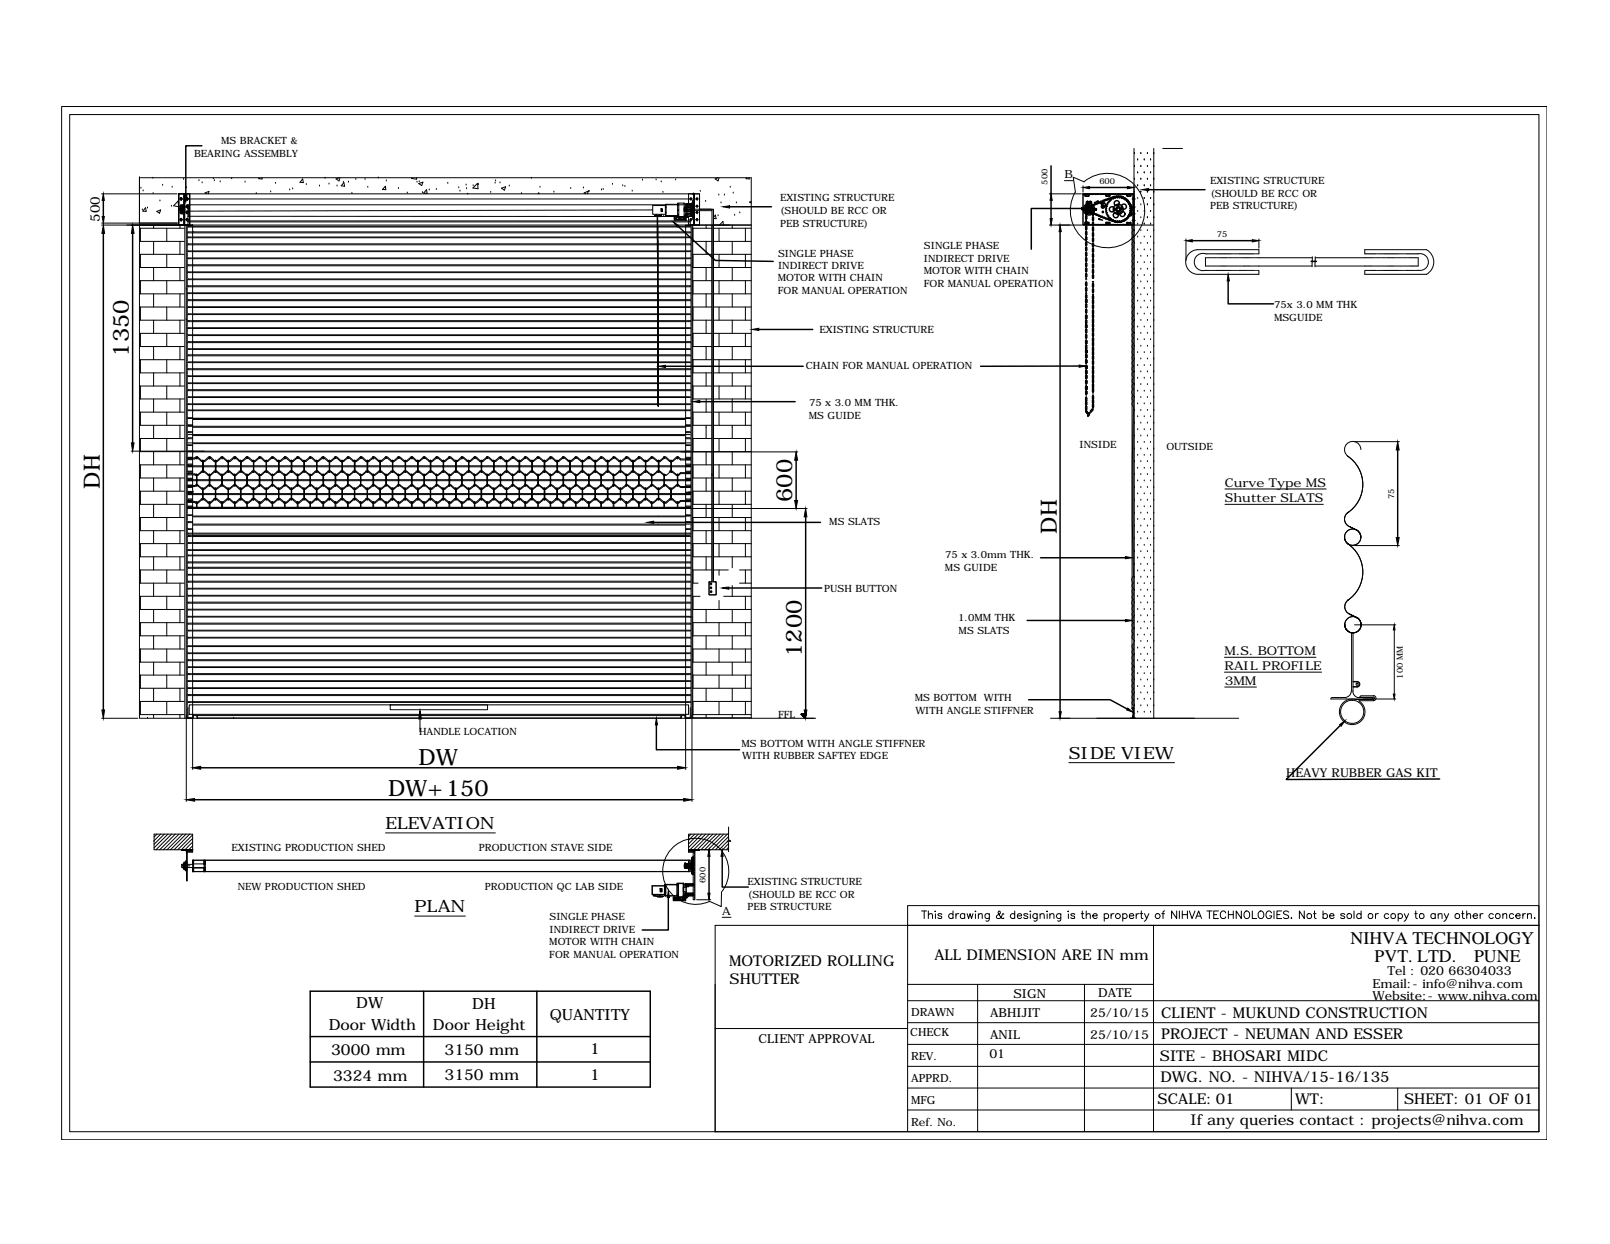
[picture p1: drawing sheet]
<svg xmlns="http://www.w3.org/2000/svg" width="279mm" height="216mm" viewBox="0 0 279 216" stroke-linecap="round" stroke-linejoin="round" font-family="sans-serif">
<defs><g id="words">
<g font-size="3.9">
<text x="22.4" y="61.9" transform="rotate(-90 22.4 61.9)">1350</text>
<text x="17.3" y="84.8" transform="rotate(-90 17.3 84.8)">DH</text>
<text x="137.5" y="87.1" transform="rotate(-90 137.5 87.1)">600</text>
<text x="183.4" y="92.6" transform="rotate(-90 183.4 92.6)">DH</text>
<text x="139.1" y="114" transform="rotate(-90 139.1 114)">1200</text>
<text x="72.6" y="132.7">DW</text>
<text x="67.3" y="138.2">DW+150</text>
</g>
<g font-size="3.1">
<text x="234.4" y="163.8">NIHVA TECHNOLOGY</text>
<text x="238.6" y="167">PVT. LTD.</text>
<text x="255.8" y="167">PUNE</text>
</g>
<g font-size="2.9">
<text x="185.5" y="131.8">SIDE VIEW</text>
<text x="66.9" y="143.9">ELEVATION</text>
<text x="72" y="158.4">PLAN</text>
</g>
<g font-size="2.7">
<text x="57.1" y="178.7">Door Width</text>
<text x="61.8" y="175">DW</text>
<text x="75.1" y="178.8">Door Height</text>
<text x="81.9" y="175.2">DH</text>
<text x="95.4" y="176.9">QUANTITY</text>
<text x="57.5" y="183.1">3000 mm</text>
<text x="77.2" y="183.1">3150 mm</text>
<text x="102.4" y="183">1</text>
<text x="57.8" y="187.6">3324 mm</text>
<text x="77.2" y="187.4">3150 mm</text>
<text x="102.4" y="187.4">1</text>
</g>
<g font-size="2.6">
<text x="126.5" y="167.6">MOTORIZED ROLLING</text>
<text x="162.2" y="166.5">ALL DIMENSION ARE IN mm</text>
<text x="126.6" y="170.8">SHUTTER</text>
<text x="201.5" y="176.6">CLIENT - MUKUND CONSTRUCTION</text>
<text x="201.3" y="184.1">SITE - BHOSARI MIDC</text>
<text x="201.5" y="180.3">PROJECT - NEUMAN AND ESSER</text>
<text x="200.9" y="191.7">SCALE: 01</text>
<text x="201.4" y="187.9">DWG. NO. - NIHVA/15-16/135</text>
<text x="224.8" y="191.6">WT:</text>
<text x="243.7" y="191.7">SHEET: 01 OF 01</text>
<text x="206.6" y="195.2">If any queries contact : projects@nihva.com</text>
</g>
<text font-size="2.3" x="17.3" y="38.5" transform="rotate(-90 17.3 38.5)">500</text>
<g font-size="2.2">
<text x="175.9" y="173.2">SIGN</text>
<text x="190.6" y="173">DATE</text>
<text x="238.2" y="171.4">Email:- info@nihva.com</text>
<text x="238.2" y="173.5">Website:- www.nihva.com</text>
<text x="240.8" y="169.3">Tel : 020 66304033</text>
<text x="171.8" y="176.5">ABHIJIT</text>
<text x="189.2" y="176.5">25/10/15</text>
<text x="131.6" y="181">CLIENT APPROVAL</text>
<text x="171.7" y="183.6">01</text>
<text x="171.8" y="180.3">ANIL</text>
<text x="189.2" y="180.3">25/10/15</text>
</g>
<g font-size="2.1">
<text x="212.6" y="84.4">Curve Type MS</text>
<text x="212.6" y="87.1">Shutter SLATS</text>
<text x="212.5" y="113.6">M.S. BOTTOM</text>
<text x="212.5" y="116.2">RAIL PROFILE</text>
<text x="212.5" y="118.8">3MM</text>
<text x="223.2" y="134.8">HEAVY RUBBER GAS KIT</text>
</g>
<g font-size="1.9">
<text x="184.7" y="30.9">B</text>
<text x="125.3" y="158.8">A</text>
<text x="158" y="179.7">CHECK</text>
<text x="158.1" y="176.4">DRAWN</text>
<text x="158.1" y="184">REV.</text>
<text x="158.1" y="187.8">APPRD.</text>
<text x="158.1" y="191.5">MFG</text>
<text x="158.1" y="195.4">Ref. No.</text>
</g>
<g font-size="1.7">
<text x="33.7" y="27.2">BEARING ASSEMBLY</text>
<text x="38.4" y="25">MS BRACKET &amp;</text>
<text x="135.4" y="35">EXISTING STRUCTURE</text>
<text x="210" y="31.9">EXISTING STRUCTURE</text>
<text x="210" y="34.1">(SHOULD BE RCC OR</text>
<text x="135.4" y="37.2">(SHOULD BE RCC OR</text>
<text x="135.4" y="39.4">PEB STRUCTURE)</text>
<text x="210" y="36.4">PEB STRUCTURE)</text>
<text x="135" y="44.5">SINGLE PHASE</text>
<text x="135" y="46.7">INDIRECT DRIVE</text>
<text x="160.3" y="47.6">MOTOR WITH CHAIN</text>
<text x="160.3" y="43.2">SINGLE PHASE</text>
<text x="160.3" y="45.4">INDIRECT DRIVE</text>
<text x="135" y="48.8">MOTOR WITH CHAIN</text>
<text x="135" y="51">FOR MANUAL OPERATION</text>
<text x="160.3" y="49.7">FOR MANUAL OPERATION</text>
<text x="221.1" y="53.5">75x 3.0 MM THK</text>
<text x="142.2" y="57.8">EXISTING STRUCTURE</text>
<text x="221.1" y="55.7">MSGUIDE</text>
<text x="139.9" y="64">CHAIN FOR MANUAL OPERATION</text>
<text x="140.4" y="70.5">75 x 3.0 MM THK.</text>
<text x="140.4" y="72.7">MS GUIDE</text>
<text x="187.4" y="77.7">INSIDE</text>
<text x="202.4" y="78.1">OUTSIDE</text>
<text x="143.9" y="91.1">MS SLATS</text>
<text x="164" y="99.1">MS GUIDE</text>
<text x="164" y="96.9">75 x 3.0mm THK.</text>
<text x="143" y="102.8">PUSH BUTTON</text>
<text x="166.3" y="107.9">1.0MM THK</text>
<text x="166.4" y="110">MS SLATS</text>
<text x="135" y="124.5">FFL</text>
<text x="158.7" y="121.7">MS BOTTOM WITH</text>
<text x="158.9" y="123.9">WITH ANGLE STIFFNER</text>
<text x="72.7" y="127.6">HANDLE LOCATION</text>
<text x="128.7" y="129.6">MS BOTTOM WITH ANGLE STIFFNER</text>
<text x="128.8" y="131.7">WITH RUBBER SAFTEY EDGE</text>
<text x="40.2" y="147.6">EXISTING PRODUCTION SHED</text>
<text x="83.1" y="147.6">PRODUCTION STAVE SIDE</text>
<text x="41.3" y="154.4">NEW PRODUCTION SHED</text>
<text x="84.1" y="154.4">PRODUCTION QC LAB SIDE</text>
<text x="129.7" y="153.6">EXISTING STRUCTURE</text>
<text x="129.8" y="155.8">(SHOULD BE RCC OR</text>
<text x="95.4" y="159.8">SINGLE PHASE</text>
<text x="95.4" y="161.9">INDIRECT DRIVE</text>
<text x="129.7" y="158">PEB STRUCTURE</text>
<text x="95.3" y="164.1">MOTOR WITH CHAIN</text>
<text x="95.3" y="166.2">FOR MANUAL OPERATION</text>
</g>
<g font-size="1.4">
<text x="181.8" y="32" transform="rotate(-90 181.8 32)">500</text>
<text x="190.8" y="31.9">600</text>
<text x="211.2" y="41.2">75</text>
<text x="242" y="86.7" transform="rotate(-90 242 86.7)">75</text>
<text x="243.4" y="117.8" transform="rotate(-90 243.4 117.8)">100 MM</text>
<text x="122.5" y="153.2" transform="rotate(-90 122.5 153.2)">600</text>
</g>
</g></defs>
<!-- layer: 0 -->
<g fill="none" stroke="#000" stroke-width=".17">
<path d="M10.7 18.5h257.8v179.3h-257.8zM12.1 19.9h255v176.5h-255zM17.6 33.6h13.1M17.6 38.7h13.1M24.2 30.8h.1M24.2 39.1h.1M24.2 30.8v7.9h6.8v-5.1h90.4v2.7h2.4v2.8h6.6h-106.2M24.3 39.6h7.7M24.4 39.6v2.3M24.5 32.7h.1M24.7 36.4h.1M24.8 33.1h.1"/>
<path d="M25.3 36.1l.1 .6-.6-.1zM25.6 36.1h.1M26.5 30.9h.1M26.6 33.6h.1M26.7 39.2v.4M27.2 36.7l.7-.3-.2 .6zM27.8 34.9h.1M28.2 32.2h.1M28.9 39.6v2.3M29.7 35.8h.1M29.9 32.5h.1M30.9 34.9l.1 1-.9-.2z"/>
<path d="M31.2 39.2v.4M31.9 31.1h.1M32.1 39.1v85.6M32.3 39.1v85.6M32.4 32.6h.1M32.5 39.4v.2M32.5 39.7v.2M32.6 35.5h87.4v2.1l-87.4-.1zM32.6 36.9h.2M32.6 36.1h-1.4v.5h1.4M32.6 38.5h87.2M32.6 38.3h87.2v.8"/>
<path d="M32.6 37.5v1.6M32.7 34.5h87.5M32.8 39.3h-.2v.1h.2M32.8 36.2l-.2 .1M32.8 35.5v2M32.8 39.4h.2M32.8 39.3h.2M33 39.4h.2M33 39.3h.2M33.3 39.4h85.9M33.3 39.3h85.9M33.4 39.1h.1"/>
<path d="M33.4 39.1h-.9v.2M33.4 39.1v85M34.5 31.4h.1M35.1 31.7h.1M35.8 33.6l-.2-.1 .7-.3-.2 .4M37 31h.1M37.2 31.4h.1M38.2 31.6h.1M40.2 31h.1M42.5 31.6h.1M44.5 33.6h.1M45 30.8l-.1 .2 .6 .1v-.3"/>
<path d="M47 33.3h.1M47.8 31.8h.1M50.3 33h.1M50.8 32.8h.1M52.5 31.1l.1 .6h-.5zM53.2 32h.1M55.4 32.3h.1M56.4 30.9h.1M57.1 31.9h.1M58.5 32.3h.1M58.8 30.8l-.5 .3 .5 .3 .2-.6M59.6 31.7h.1"/>
<path d="M59.7 31.7l.1 .6-.6-.1zM60.5 31.6h.1M61.1 33.6h.1M61.8 31.1h.1M63.4 31.1h.1M63.8 32.5h.1M65.6 30.9h.1M66.9 32.3l.1 .6h-.6zM66.9 32.5h.1M67 31.4h.1M69.2 32.7h.1M70.7 33.5h.1"/>
<path d="M71.5 30.8l-.1 .2 .9 .1v-.3M72.4 31.6h.1M72.7 31.9l.7-.3-.2 .6zM72.8 31.6h.1M73.3 33.4h.1M74 32.9l.1 .7-.6-.1zM74.5 33h.1M75.7 32.9h.1M77.7 31.8h.1M79.6 32.6h.1M79.8 33.2h.1M80.9 32.1h.1"/>
<path d="M81 32.8h.1M81.1 33.6h.1M82.1 32.6l.8-.8 .1 1zM82.1 32.2h.1M83 32h.1M85.2 33.4h.1M85.9 31.8h.1M86 31.4h.1M86.8 31.7h.1M87 32.7l.7-.3-.2 .6zM88.4 32.3h.1M90.5 33.6h.1"/>
<path d="M92.2 30.9h.1M93.3 33.6l.2-.1v.1M93.7 32.5h.1M96.1 33.3h.1M99 32.7h.1M101.2 32.6h.1M101.6 33.6l-.2-.1 .7-.3-.2 .4M102.2 33.2h.1M104.4 33h.1M104.7 32.9h.1M106.3 32h.1M108.1 32.2h.1"/>
<path d="M108.4 32.4h.1M109.7 33.2h.1M111.5 31.3h.1M113.3 36.4l-80.8 .2M113.9 31.2h.1M113.9 37.2v.2l-.3 .1h.3v-.3M114.1 37.5l.9 .1zM114.2 37.5h-.1M114.3 37.5h.1M114.5 37.2v.4h.3v-.4M114.5 37.5h.1M114.7 36.2h.3v.5h-.3z"/>
<path d="M114.8 31.6h.1M114.8 36.4l.1-.1zM114.8 36.6h.1zM115 33.4h.1M115.1 37.5l-.1 .1zM115.5 35.7h-2.2v1.5h2.2M115.5 35.9l.1 .1zM115.6 36.9h.1M115.6 35.5v1.9M117 37.8h2M117 38.1h1.9zM117.1 37.9l.1 .2z"/>
<path d="M117.2 31.2h.1M117.2 38l.1 .1zM117.3 38h.1M117.4 37.9v.2zM117.6 35.2h1.1v2.4h-1.1zM117.6 35.5h-2.1v1.9h2.1M117.7 35.6h.1M117.7 36.4l.1 .1zM117.8 37.3h.1M117.7 38l.1 .1zM117.8 38v.1zM117.8 35.2v2.4"/>
<path d="M117.9 38h.1M118 38v.1zM118.1 38h.1M118.1 38l.1 .1zM118.2 38l.1 .1zM118.6 37.9v.2v-.2M118.6 38h.1M118.7 38v.1zM118.7 37.3h.1M118.7 37.4h.5M118.8 37.9l.1 .2zM118.9 36v.7z"/>
<path d="M118.9 36.1v.5M118.9 36.5h.1M118.9 35.9v.3h.2M118.9 36.2h.1M119 39.1h.9v.2M119 39.1v85.6h22.5M119 37.7v.5M119 37.1v.2M119 35.4v.3M119 37v.1M119 35.3v.1M119 37.5h.2v.2v-.2h-.1l-.1 .8z"/>
<path d="M119 37.7h-2v.5h2M119 38.3h.1M119.1 36.5h-.2v.3M119.1 36.5h.1M119.1 37.1h.1M119.1 37.2h1.4M119.1 35.5h.1M119.1 35.6h.1M119.2 37.6h.1M119.2 35.9h-.5v.9h.5M119.2 35.4h-.1v.3h.1M119.2 35.6h1.2"/>
<path d="M119.2 35.4h1.2M119.2 37.5h1.2M119.2 37h1.2M119.2 37.1h1.2M119.2 37h-.1v.3h.1M119.2 39.4h.2M119.2 39.3h.2M119.5 39.4h.1M119.5 39.3h.1M119.5 35.3v-1.7h1.9v5.5h-1.9v-1.5M119.7 39.3h.1v.1h-.1M119.7 38.1h.2"/>
<path d="M119.8 36.1h.6M119.8 35.9h-.9v.3h.2v-.1h.7h-.7M119.8 36.6h-.7v-.1h-.2v.3h.9M119.8 35.8l.1 1.1zM119.8 36.4h-.9h.9M119.9 35.8h.1v1.1h-.1M119.9 35.5v2.1M119.9 38.1h.3M119.9 34.3v.5M119.9 37.9v.5M119.9 39.4v.2M119.9 39.7v.2"/>
<path d="M120.1 39.1v85.6M120.2 34.9v2.9v-1.4v1.2l-.2-.1v-2.3l.2-.1v1.3zM120.2 39.1l.2-.1v-5.3l-.2-.1h.3v5.5M120.2 34.9v-.2h.2l-.1 1.7M120.2 39.6h3.4M120.3 39.6v2.3M120.3 36.4l.1 1.6h-.2v-.2M120.3 36.4l.1 1.6M120.4 33.6h.1M120.4 34.7l-.1 1.7M120.4 33.6v5.5M120.4 35.7l-1.2 .1"/>
<path d="M120.4 35.3h-1.2v2.4l.4-.2M120.4 37.1h.1M120.4 35.5h.1M120.4 35.6h.1M120.5 36.1h-1.8v.5h1.8M120.5 33.6v5.5M120.7 34.5h.5M120.7 35.8h.5M120.7 38.1h.5M120.7 36.9h.5M121 35.8h.1M121 34.3v.5"/>
<path d="M121 35.6v.2M121 35.8v.2M121 36.6v.5M121 37.9v.5M121.5 33.2h.1M122.5 35h.1M122.5 39.1v.5M123.6 39.1h3M123.8 39.1v61.9h.5v2.2h-1.3v-2.2h.6v-61.9h-3.4v85.5h10.2M123.8 37.7l.3-.4 .2 .7-.5-.1M123.8 39.6h6.6M124.6 30.8l-.5 .3 .5 .3 .2-.6"/>
<path d="M124.6 37.5h.1M124.7 33.9h.1M124.8 39.6v2.3M124.9 39.1l.6-.7v.7M125.1 35.2h.1M125.7 33.9h.1M126.6 35.8h.1M126.7 32.5h.1M127.1 39.1v.5M127.2 33.5h.1M127.5 37.4h.1M127.8 35.2h.1"/>
<path d="M128.4 36.9h.1M129.4 39.6v2.3M129.6 30.8l-.2 .2 .6 .1v-.3M130.4 35l-.3 .1 .3 .1M184.7 31.4h1.6M196.9 26.7h.1M196.9 28.9h.1M196.9 31.1h.1M196.9 33.3h.1M196.9 35.5h.1M196.9 37.8h.1M197.4 27.8h.1"/>
<path d="M197.4 30h.1M197.4 32.2h.1M197.4 34.4h.1M197.4 36.7h.1M197.4 38.9h.1M198 26.7h.1M198 28.9h.1M198 31.1h.1M198 33.3h.1M198 35.5h.1M198 37.8h.1M198.6 27.8h.1"/>
<path d="M198.6 30h.1M198.6 32.2h.1M198.6 34.4h.1M198.6 38.9h.1M198.6 36.7h.1M199.1 26.7h.1M199.1 28.9h.1M199.1 31.1h.1M199.1 33.3h.1M199.1 35.5h.1M199.1 37.8h.1M199.7 27.8h.1"/>
<path d="M199.7 30h.1M199.7 32.2h.1M199.7 34.4h.1M199.7 36.7h.1M199.7 38.9h.1M200.2 26.7h.1M200.2 28.9h.1M200.2 31.1h.1M200.2 33.3h.1M200.2 35.5h.1M200.2 37.8h.1M24.3 41.9h7.7"/>
<path d="M24.3 44.1h7.7M24.3 46.4h7.7M24.3 48.7h7.7M24.3 51h7.7M24.3 53.3h7.7M24.3 55.6h7.7M24.3 57.9h7.7M24.4 44.1v2.3M24.4 48.7v2.3M24.4 53.3v2.3M24.4 57.9v2.2M26.7 41.9v2.2"/>
<path d="M26.7 46.4v2.3M26.7 51v2.3M26.7 55.6v2.3M28.9 44.1v2.3M28.9 48.7v2.3M28.9 53.3v2.3M28.9 57.9v2.2M31.2 41.9v2.2M31.2 46.4v2.3M31.2 51v2.3M31.2 55.6v2.3M32.3 50.2h.1"/>
<path d="M32.3 55.5h.1M32.5 40v.2M32.5 40.3v.2M32.5 40.7v.2M32.5 41v.2M32.5 41.3v.2M32.5 41.6v.3M32.5 41.9v.2M32.5 42.3v.2M32.5 42.6v.2M32.5 42.9v.2M32.5 43.3v.2"/>
<path d="M32.5 43.5v.3M32.5 43.9v.2M32.5 44.2v.2M32.5 44.5v.2M32.5 44.8v.2M32.5 45.2v.2M32.5 45.5v.2M32.5 45.8v.2M32.5 46.1v.2M32.5 46.4v.2M32.5 46.8v.2M32.5 47.1v.2"/>
<path d="M32.5 47.4v.2M32.5 47.7v.2M32.5 48v.2M32.5 48.4v.2M32.5 48.7v.2M32.5 49v.2M32.5 49.3v.3M32.5 49.6v.3M32.5 50v.2M32.5 50.3v.2M32.5 50.6v.2M32.5 50.9v.3"/>
<path d="M32.5 51.3v.2M32.5 51.6v.2M32.5 51.9v.2M32.5 52.2v.2M32.5 52.5v.2M32.5 52.9v.2M32.5 53.2v.2M32.5 53.5v.2M32.5 53.8v.2M32.5 54.1v.2M32.5 54.5v.2M32.5 54.8v.2"/>
<path d="M32.5 55.1v.2M32.5 55.4v.3M32.5 55.7v.3M32.5 56.1v.2M32.5 56.4v.2M32.5 56.7v.2M32.5 57v.3M32.5 57.3v.3M32.5 57.7v.2M32.5 58v.2M32.5 58.3v.2M32.5 58.6v.2"/>
<path d="M32.5 59v.2M32.5 59.3v.2M32.5 59.6v.2M32.5 59.9v.2M32.8 59.3h-.2v.2h.2M32.8 58.1h-.2v.1h.2M32.8 56.9h-.2v.1h.2M32.8 54.5h-.2v.1h.2M32.8 53.2h-.2v.2h.2M32.8 52h-.2v.2h.2M32.8 50.8h-.2v.2h.2M32.8 49.6h-.2v.2h.2"/>
<path d="M32.8 48.4h-.2v.1h.2M32.8 47.2h-.2v.1h.2M32.8 46h-.2v.1h.2M32.8 44.8h-.2v.1h.2M32.8 43.5h-.2v.2h.2M32.8 42.3h-.2v.2h.2M32.8 41.1h-.2v.2h.2M32.8 40.2h-.2v.2h.2M32.8 59.5h.2M32.8 59.3h.2M32.8 58.2h.2M32.8 58.1h.2"/>
<path d="M32.8 57h.2M32.8 56.9h.2M32.8 54.6h.2M32.8 54.5h.2M32.8 53.4h.2M32.8 53.2h.2M32.8 52.2h.2M32.8 51h.2M32.8 50.8h.2M32.8 49.8h.2M32.8 49.6h.2M32.8 48.5h.2"/>
<path d="M32.8 48.4h.2M32.8 47.3h.2M32.8 47.2h.2M32.8 46.1h.2M32.8 46h.2M32.8 44.9h.2M32.8 44.8h.2M32.8 43.7h.2M32.8 43.5h.2M32.8 42.5h.2M32.8 42.3h.2M32.8 41.3h.2"/>
<path d="M32.8 41.1h.2M32.8 52h.2M32.8 40.4h.2M32.8 40.2h.2M33 55.7h-.4v.1h.4M33 59.5h.2M33 59.3h.2M33 58.2h.2M33 58.1h.2M33 57h.2M33 56.9h.2M33 54.6h.2"/>
<path d="M33 54.5h.2M33 53.4h.2M33 53.2h.2M33 52.2h.2M33 51h.2M33 50.8h.2M33 49.8h.2M33 49.6h.2M33 48.5h.2M33 48.4h.2M33 47.3h.2M33 47.2h.2"/>
<path d="M33 46.1h.2M33 46h.2M33 44.9h.2M33 44.8h.2M33 43.7h.2M33 43.5h.2M33 42.5h.2M33 42.3h.2M33 41.3h.2M33 41.1h.2M33 52h.2M33 40.4h.2"/>
<path d="M33 40.2h.2M33.1 55.8h.1M33.1 55.7h.1M33.3 59.5h85.9M33.3 59.3h85.9M33.3 58.2h85.9M33.3 58.1h85.9M33.3 57h85.9M33.3 56.9h85.9M33.3 54.6h85.9M33.3 54.5h85.9M33.3 53.4h85.9"/>
<path d="M33.3 53.2h85.9M33.3 52.2h85.9M33.3 51h85.9M33.3 50.8h85.9M33.3 49.8h85.9M33.3 49.6h85.9M33.3 48.5h85.9M33.3 48.4h85.9M33.3 47.3h85.9M33.3 47.2h85.9M33.3 46.1h85.9M33.3 46h85.9"/>
<path d="M33.3 44.9h85.9M33.3 44.8h85.9M33.3 43.7h85.9M33.3 43.5h85.9M33.3 42.5h85.9M33.3 42.3h85.9M33.3 41.3h85.9M33.3 41.1h85.9M33.3 52h85.9M33.3 40.4h85.9M33.3 40.2h85.9M33.3 55.8h85.8"/>
<path d="M33.3 55.7h85.8M33.6 40.2h.1M119.2 55.8h.1M119.2 55.7h.1M119.2 59.5h.2M119.2 59.3h.2M119.2 58.2h.2M119.2 58.1h.2M119.2 57h.2M119.2 56.9h.2M119.2 54.6h.2M119.2 54.5h.2"/>
<path d="M119.2 53.4h.2M119.2 53.2h.2M119.2 52.2h.2M119.2 51h.2M119.2 50.8h.2M119.2 49.8h.2M119.2 49.6h.2M119.2 48.5h.2M119.2 48.4h.2M119.2 47.3h.2M119.2 47.2h.2M119.2 46.1h.2"/>
<path d="M119.2 46h.2M119.2 44.9h.2M119.2 44.8h.2M119.2 43.7h.2M119.2 43.5h.2M119.2 42.5h.2M119.2 42.3h.2M119.2 41.3h.2M119.2 41.1h.2M119.2 52h.2M119.2 40.4h.2M119.2 40.2h.2"/>
<path d="M119.4 55.8h.1M119.4 55.7h.1M119.5 59.5h.1M119.5 59.3h.1M119.5 58.2h.1M119.5 58.1h.1M119.5 57h.1M119.5 56.9h.1M119.5 54.6h.1M119.5 54.5h.1M119.5 53.4h.1M119.5 53.2h.1"/>
<path d="M119.5 52.2h.1M119.5 51h.1M119.5 50.8h.1M119.5 49.8h.1M119.5 49.6h.1M119.5 48.5h.1M119.5 48.4h.1M119.5 47.3h.1M119.5 47.2h.1M119.5 46.1h.1M119.5 46h.1M119.5 44.9h.1"/>
<path d="M119.5 44.8h.1M119.5 43.7h.1M119.5 43.5h.1M119.5 42.5h.1M119.5 42.3h.1M119.5 41.3h.1M119.5 41.1h.1M119.5 52h.1M119.5 40.4h.1M119.5 40.2h.1M119.6 55.7h.2v.1h-.2M119.7 40.2h.1v.2h-.1"/>
<path d="M119.7 59.3h.1v.2h-.1M119.7 58.1h.1v.1h-.1M119.7 56.9h.1v.1h-.1M119.7 54.5h.1v.1h-.1M119.7 53.2h.1v.2h-.1M119.7 52h.1v.2h-.1M119.7 50.8h.1v.2h-.1M119.7 49.6h.1v.2h-.1M119.7 48.4h.1v.1h-.1M119.7 47.2h.1v.1h-.1M119.7 46h.1v.1h-.1M119.7 44.8h.1v.1h-.1"/>
<path d="M119.7 43.5h.1v.2h-.1M119.7 42.3h.1v.2h-.1M119.7 41.1h.1v.2h-.1M119.9 40v.2M119.9 40.3v.2M119.9 40.7v.2M119.9 41v.2M119.9 41.3v.2M119.9 41.6v.3M119.9 41.9v.2M119.9 42.3v.2M119.9 42.6v.2"/>
<path d="M119.9 42.9v.2M119.9 43.3v.2M119.9 43.5v.3M119.9 43.9v.2M119.9 44.2v.2M119.9 44.5v.2M119.9 44.8v.2M119.9 45.2v.2M119.9 45.5v.2M119.9 45.8v.2M119.9 46.1v.2M119.9 46.4v.2"/>
<path d="M119.9 46.8v.2M119.9 47.1v.2M119.9 47.4v.2M119.9 47.7v.2M119.9 48v.2M119.9 48.4v.2M119.9 48.7v.2M119.9 49v.2M119.9 49.3v.3M119.9 49.6v.3M119.9 50v.2M119.9 50.3v.2"/>
<path d="M119.9 50.6v.2M119.9 50.9v.3M119.9 51.3v.2M119.9 51.6v.2M119.9 51.9v.2M119.9 52.2v.2M119.9 52.5v.2M119.9 52.9v.2M119.9 53.2v.2M119.9 53.5v.2M119.9 53.8v.2M119.9 54.1v.2"/>
<path d="M119.9 54.5v.2M119.9 54.8v.2M119.9 55.1v.2M119.9 55.4v.3M119.9 55.7v.3M119.9 56.1v.2M119.9 56.4v.2M119.9 56.7v.2M119.9 57v.3M119.9 57.3v.3M119.9 57.7v.2M119.9 58v.2"/>
<path d="M119.9 58.3v.2M119.9 58.6v.2M119.9 59v.2M119.9 59.3v.2M119.9 59.6v.2M119.9 59.9v.2M120.2 41.9h3.4M120.2 44.1h3.4M120.2 46.4h3.4M120.2 48.7h3.4M120.2 51h3.4M120.2 53.3h3.4"/>
<path d="M120.2 55.6h3.4M120.2 57.9h3.4M120.3 44.1v2.3M120.3 48.7v2.3M120.3 53.3v2.3M120.3 57.9v2.2M122.5 41.9v2.2M122.5 46.4v2.3M122.5 51v2.3M122.5 55.6v2.3M123.6 44.3v.1M123.8 41.9h6.6"/>
<path d="M123.8 44.1h6.6M123.8 46.4h6.6M123.8 48.7h6.6M123.8 51h6.6M123.8 53.3h6.6M123.8 55.6h6.6M123.8 57.9h6.6M124.8 44.1v2.3M124.8 48.7v2.3M124.8 53.3v2.3M124.8 57.9v2.2M127.1 41.9v2.2"/>
<path d="M127.1 46.4v2.3M127.1 51v2.3M127.1 55.6v2.3M129.4 44.1v2.3M129.4 48.7v2.3M129.4 53.3v2.3M129.4 57.9v2.2M189.7 55.2h.1M189.7 52h.1M189.7 52.7v.1M189.7 56.8h.1M189.7 57.6h.1"/>
<path d="M196.9 40h.1M196.9 42.2h.1M196.9 44.5h.1M196.9 46.7h.1M196.9 48.9h.1M196.9 51.2h.1M196.9 53.4h.1M196.9 55.6h.1M196.9 57.9h.1M197.4 41.1h.1M197.4 43.4h.1M197.4 45.6h.1"/>
<path d="M197.4 47.8h.1M197.4 50.1h.1M197.4 52.3h.1M197.4 54.5h.1M197.4 56.8h.1M197.4 59h.1M198 40h.1M198 42.2h.1M198 44.5h.1M198 46.7h.1M198 48.9h.1M198 51.2h.1"/>
<path d="M198 53.4h.1M198 55.6h.1M198 57.9h.1M198.6 41.1h.1M198.6 43.4h.1M198.6 45.6h.1M198.6 47.8h.1M198.6 50.1h.1M198.6 52.3h.1M198.6 54.5h.1M198.6 56.8h.1M198.6 59h.1"/>
<path d="M199.1 40h.1M199.1 42.2h.1M199.1 44.5h.1M199.1 46.7h.1M199.1 48.9h.1M199.1 51.2h.1M199.1 53.4h.1M199.1 55.6h.1M199.1 57.9h.1M199.7 41.1h.1M199.7 43.4h.1M199.7 45.6h.1"/>
<path d="M199.7 47.8h.1M199.7 50.1h.1M199.7 52.3h.1M199.7 54.5h.1M199.7 56.8h.1M199.7 59h.1M200.2 40h.1M200.2 42.2h.1M200.2 44.5h.1M200.2 46.7h.1M200.2 48.9h.1M200.2 51.2h.1"/>
<path d="M200.2 53.4h.1M200.2 55.6h.1M200.2 57.9h.1M207.8 43.3a2.14 2.14 0 0 0-2 2.2 2.14 2.14 0 0 0 2 2.1M207.8 43.3h10.7l-.1 .8M209.2 46.9h.6M209.3 44.7h-.1v1.5h.1M209.4 46.2h.1M209.4 44.7h.1M209.6 46.2h.1M209.6 44.7h.1M209.8 44.1l-.6-.1a1.5 1.5 0 0 0-2 1.5 1.5 1.5 0 0 0 2 1.4"/>
<path d="M209.8 46.2h.2M209.8 44.7h.2M209.9 44.1h.1M209.9 46.9h.1M210 44.1h.1M210 46.9h.1M210 46.2h.2M210 44.7h.2M210.2 44.1h.1M210.2 46.9h.1M210.3 46.2h.1M210.3 44.7h.1"/>
<path d="M210.4 44.1h.1M210.4 46.9h.1M210.5 46.2h.1M210.5 44.7h.1M210.6 44.1h.1M210.6 46.9h.1M210.7 46.2h.1M210.7 44.7h.1M210.7 44.1h.1M210.7 46.9h.1M210.9 44.1h.1M210.9 46.9h.1"/>
<path d="M210.9 46.2h.1M210.9 44.7h.1M211.1 44.1h2.6M211.1 46.9h2.6M211.1 46.2h.1M211.1 44.7h.1M211.3 46.2h.1M211.3 44.7h.1M211.5 46.2h.2M211.5 44.7h.2M211.7 46.2h1.3M211.7 44.7h1.3"/>
<path d="M213 46.2h.2M213 44.7h.2M213.3 46.2h.1M213.3 44.7h.1M213.5 46.2h.1M213.5 44.7h.1M213.7 46.2h.1M213.7 44.7h.1M213.8 44.1h.1M213.8 46.9h.1M213.9 46.2h.1M213.9 44.7h.1"/>
<path d="M214 44.1h.1M214 46.9h.1M214.1 46.2h.1M214.1 44.7h.1M214.2 44.1h.1M214.2 46.9h.1M214.3 44.1h.1M214.3 46.9h.1M214.3 46.2h.1M214.3 44.7h.1M214.5 44.1h.1M214.5 46.9h.1"/>
<path d="M214.5 46.2h.2M214.5 44.7h.2M214.7 44.1h.1M214.7 46.9h.1M214.7 46.2h.2M214.7 44.7h.2M214.8 44.1h.1M214.8 46.9h.1M215 46.2h.1M215 44.7h.1M215 44.1h2.7M215 46.9h2.7"/>
<path d="M215.2 46.2h.1M215.2 44.7h.1M215.4 46.2h.1M215.4 44.7h.1M215.6 46.2h1.4M215.6 44.7h1.4M217.1 46.2h.1M217.1 44.7h.1M217.3 46.2h.2M217.3 44.7h.2M217.5 46.2h.2M217.5 44.7h.2"/>
<path d="M217.7 44.1h.1M217.7 46.9h.1M217.7 46.2h.2M217.7 44.7h.2M217.9 44.1h.1M217.9 46.9h.1M218 46.2h.1M218 44.7h.1M218.1 44.1h.1M218.1 46.9h.1M218.2 46.2h.1M218.2 44.7h.1"/>
<path d="M218.3 44.1h.1M218.3 46.9h.1M218.4 46.2h9.3M218.4 44.7h9.3M218.4 46.9l.1 .7h-10.7M228.2 46.2h10M228.2 44.7h10M236.9 46.9l-.1 .7h10.8M237 46.9h1.8M238.3 46.2h.1M238.3 44.7h.1M238.5 46.2h.2"/>
<path d="M238.5 44.7h.2M238.7 46.2h.2M238.7 44.7h.2M238.9 44.1h.1M238.9 46.9h.1M239 46.2h.1M239 44.7h.1M239 44.1h.1M239 46.9h.1M239.2 46.2h.1M239.2 44.7h.1M239.2 44.1h.1"/>
<path d="M239.2 46.9h.1M239.4 44.1h.1M239.4 46.9h.1M239.4 46.2h.1M239.4 44.7h.1M239.6 44.1h.1M239.6 46.9h.1M239.6 46.2h.1M239.6 44.7h.1M239.7 44.1h.1M239.7 46.9h.1M239.8 46.2h.1"/>
<path d="M239.8 44.7h.1M239.9 44.1h.1M239.9 46.9h.1M240 46.2h.1M240 44.7h.1M240.1 44.1h2.6M240.1 46.9h2.6M240.2 46.2h.2M240.2 44.7h.2M240.4 46.2h.2M240.4 44.7h.2M240.7 46.2h1.4"/>
<path d="M240.7 44.7h1.4M242.2 46.2h.1M242.2 44.7h.1M242.4 46.2h.1M242.4 44.7h.1M242.6 46.2h.1M242.6 44.7h.1M242.8 44.1h.1M242.8 46.9h.1M242.8 46.2h.1M242.8 44.7h.1M243 44.1h.1"/>
<path d="M243 46.9h.1M243 46.2h.1M243 44.7h.1M243.1 44.1h.1M243.1 46.9h.1M243.2 46.2h.2M243.2 44.7h.2M243.3 44.1h.1M243.3 46.9h.1M243.4 46.2h.2M243.4 44.7h.2M243.5 44.1h.1"/>
<path d="M243.5 46.9h.1M243.7 44.1h.1M243.7 46.9h.1M243.7 46.2h.1M243.7 44.7h.1M243.8 44.1h.1M243.8 46.9h.1M243.9 46.2h.1M243.9 44.7h.1M244 44.1h2.1M244 46.9h2.1M244.1 46.2h.1"/>
<path d="M244.1 44.7h.1M244.3 46.2h.1M244.3 44.7h.1M244.5 46.2h1.4M244.5 44.7h1.4M246 44.7v1.5M246.1 44.1a1.46 1.46 0 0 1 1.8 1.4 1.46 1.46 0 0 1-1.8 1.4M247.5 43.3a2.43 2.43 0 0 1 0 4.3M247.6 43.3h-10.8v.8h2M24.3 60.1h7.7M24.3 62.4h7.7M24.3 64.7h7.7"/>
<path d="M24.3 67h7.7M24.3 69.2h7.7M24.3 71.5h7.7M24.3 73.8h7.7M24.3 76.1h7.7M24.3 78.4h7.7M24.4 62.4v2.3M24.4 67v2.2M24.4 71.5v2.3M24.4 76.1v2.3M26.7 60.1v2.3M26.7 64.7v2.3"/>
<path d="M26.7 69.2v2.3M26.7 73.8v2.3M26.7 78.4v2.3M28.9 62.4v2.3M28.9 67v2.2M28.9 71.5v2.3M28.9 76.1v2.3M31.2 60.1v2.3M31.2 64.7v2.3M31.2 69.2v2.3M31.2 73.8v2.3M31.2 78.4v2.3"/>
<path d="M32.5 60.2v.2M32.5 60.6v.2M32.5 60.9v.2M32.5 61.2v.2M32.5 61.5v.3M32.5 61.8v.2M32.5 62.2v.2M32.5 62.5v.2M32.5 62.8v.2M32.5 63.1v.3M32.5 63.4v.3M32.5 63.8v.2"/>
<path d="M32.5 64.1v.2M32.5 64.4v.2M32.5 64.7v.2M32.5 65.1v.2M32.5 65.4v.2M32.5 65.7v.2M32.5 66v.2M32.5 66.3v.2M32.5 66.7v.2M32.5 67v.2M32.5 67.3v.2M32.5 67.6v.2"/>
<path d="M32.5 67.9v.2M32.5 68.3v.2M32.5 68.6v.2M32.5 68.9v.2M32.5 69.2v.3M32.5 69.5v.3M32.5 69.9v.2M32.5 70.2v.2M32.5 70.5v.2M32.5 70.8v.3M32.5 71.1v.3M32.5 71.5v.2"/>
<path d="M32.5 71.8v.2M32.5 72.1v.2M32.5 72.4v.2M32.5 72.8v.2M32.5 73.1v.2M32.5 73.4v.2M32.5 73.7v.2M32.5 74v.2M32.5 74.4v.2M32.5 74.7v.2M32.5 75v.2M32.5 75.3v.3"/>
<path d="M32.5 75.6v.2M32.5 76v.2M32.5 76.3v.2M32.5 76.6v.2M32.5 76.9v.3M32.5 77.2v.3M32.5 77.6v.2M32.5 77.9v.2M32.5 78.2v.2M32.5 78.5v.2M32.5 78.9v.2M32.5 79.2v.2"/>
<path d="M32.5 79.5v.2M32.5 79.8v.2M32.6 71.1h87.2v.2h-87.2zM32.6 79.5v.3h.2M32.6 72.6h87.2M32.6 74h87.2M32.6 75.4h87.2M32.6 76.9h87.2M32.6 79.6h.2M32.6 78.3h87.2M32.6 79.5h.2M32.8 66.4h-.2v.2h.2"/>
<path d="M32.8 62.8h-.2v.1h.2M32.8 61.6h-.2v.2h.2M32.8 68.9h-.2v.1h.2M32.8 72.5h-.2v.1h.2M32.8 74.9h-.2v.2h.2M32.8 77.2h-.2v.1h.2M32.8 76h-.2v.1h.2M32.8 79.4h-.2v.1M32.8 60.5h-.2v.1h.2M32.8 64h-.2v.2h.2M32.8 65.2h-.2v.1h.2M32.8 67.6h-.2v.2h.2"/>
<path d="M32.8 70.1h-.2v.1h.2M32.8 73.7h-.2v.2h.2M32.8 60.6h.2M32.8 60.5h.2M32.8 67.8h.2M32.8 67.6h.2M32.8 66.6h.2M32.8 66.4h.2M32.8 65.3h.2M32.8 65.2h.2M32.8 64.2h.2M32.8 64h.2"/>
<path d="M32.8 62.9h.2M32.8 62.8h.2M32.8 61.8h.2M32.8 61.6h.2M32.8 70.2h.2M32.8 70.1h.2M32.8 69h.2M32.8 68.9h.2M32.8 73.9h.2M32.8 73.7h.2M32.8 72.6h.2M32.8 72.5h.2"/>
<path d="M32.8 75.1h.2M32.8 74.9h.2M32.8 79.8h.2M32.8 79.6h.2M32.8 77.3h.2M32.8 77.2h.2M32.8 76.1h.2M32.8 76h.2M32.8 79.5h.6M32.8 79.4h.6M33 60.6h.2M33 60.5h.2"/>
<path d="M33 67.8h.2M33 67.6h.2M33 66.6h.2M33 66.4h.2M33 65.3h.2M33 65.2h.2M33 64.2h.2M33 64h.2M33 62.9h.2M33 62.8h.2M33 61.8h.2M33 61.6h.2"/>
<path d="M33 70.2h.2M33 70.1h.2M33 69h.2M33 68.9h.2M33 73.9h.2M33 73.7h.2M33 72.6h.2M33 72.5h.2M33 75.1h.2M33 74.9h.2M33 79.8h.2M33 79.6h.2"/>
<path d="M33 77.3h.2M33 77.2h.2M33 76.1h.2M33 76h.2M33.3 60.6h85.9M33.3 60.5h85.9M33.3 67.8h85.9M33.3 67.6h85.9M33.3 66.6h85.9M33.3 66.4h85.9M33.3 65.3h85.9M33.3 65.2h85.9"/>
<path d="M33.3 64.2h85.9M33.3 64h85.9M33.3 62.9h85.9M33.3 62.8h85.9M33.3 61.8h85.9M33.3 61.6h85.9M33.3 70.2h85.9M33.3 70.1h85.9M33.3 69h85.9M33.3 68.9h85.9M33.3 73.9h.1M33.3 73.7h.1"/>
<path d="M33.3 72.6h.1M33.3 72.5h.1M33.3 75.1h.1M33.3 74.9h.1M33.3 79.8h.1M33.3 79.6h.1M33.3 77.3h.1M33.3 77.2h.1M33.3 76.1h.1M33.3 76h.1M33.6 72.7h85.3M33.6 78.3h-1v.1h87.2v-.1h-.8"/>
<path d="M33.6 74.2h85.3M33.6 75.6h85.3M33.6 77h85.3M119 73.9h.2M119 73.7h.2M119 72.6h.2M119 72.5h.2M119 75.1h.2M119 74.9h.2M119 79.8h.2M119 79.6h.2M119 77.3h.2"/>
<path d="M119 77.2h.2M119 76.1h.2M119 76h.2M119 79.5h.2M119 79.4h.2M119.2 60.6h.2M119.2 60.5h.2M119.2 67.8h.2M119.2 67.6h.2M119.2 66.6h.2M119.2 66.4h.2M119.2 65.3h.2"/>
<path d="M119.2 65.2h.2M119.2 64.2h.2M119.2 64h.2M119.2 62.9h.2M119.2 62.8h.2M119.2 61.8h.2M119.2 61.6h.2M119.2 70.2h.2M119.2 70.1h.2M119.2 69h.2M119.2 68.9h.2M119.2 73.9h.2"/>
<path d="M119.2 73.7h.2M119.2 72.6h.2M119.2 72.5h.2M119.2 75.1h.2M119.2 74.9h.2M119.2 79.8h.2M119.2 79.6h.2M119.2 77.3h.2M119.2 77.2h.2M119.2 76.1h.2M119.2 76h.2M119.2 79.5h.2"/>
<path d="M119.2 79.4h.2M119.5 60.6h.1M119.5 60.5h.1M119.5 67.8h.1M119.5 67.6h.1M119.5 66.6h.1M119.5 66.4h.1M119.5 65.3h.1M119.5 65.2h.1M119.5 64.2h.1M119.5 64h.1M119.5 62.9h.1"/>
<path d="M119.5 62.8h.1M119.5 61.8h.1M119.5 61.6h.1M119.5 70.2h.1M119.5 70.1h.1M119.5 69h.1M119.5 68.9h.1M119.5 73.9h.1M119.5 73.7h.1M119.5 72.6h.1M119.5 72.5h.1M119.5 75.1h.1"/>
<path d="M119.5 74.9h.1M119.5 79.8h.1M119.5 79.6h.1M119.5 77.3h.1M119.5 77.2h.1M119.5 76.1h.1M119.5 76h.1M119.5 79.5h.1M119.5 79.4h.1M119.7 66.4h.1v.2h-.1M119.7 62.8h.1v.1h-.1M119.7 61.6h.1v.2h-.1"/>
<path d="M119.7 68.9h.1v.1h-.1M119.7 72.5h.1v.1h-.1M119.7 74.9h.1v.2h-.1M119.7 77.2h.1v.1h-.1M119.7 76h.1v.1h-.1M119.7 79.4h.1v.1h-.1M119.7 60.5h.1v.1h-.1M119.7 64h.1v.2h-.1M119.7 65.2h.1v.1h-.1M119.7 67.6h.1v.2h-.1M119.7 70.1h.1v.1h-.1M119.7 73.7h.1v.2h-.1"/>
<path d="M119.7 79.6h.1v.2h-.1M119.9 60.2v.2M119.9 60.6v.2M119.9 60.9v.2M119.9 61.2v.2M119.9 61.5v.3M119.9 61.8v.2M119.9 62.2v.2M119.9 62.5v.2M119.9 62.8v.2M119.9 63.1v.3M119.9 63.4v.3"/>
<path d="M119.9 63.8v.2M119.9 64.1v.2M119.9 64.4v.2M119.9 64.7v.2M119.9 65.1v.2M119.9 65.4v.2M119.9 65.7v.2M119.9 66v.2M119.9 66.3v.2M119.9 66.7v.2M119.9 67v.2M119.9 67.3v.2"/>
<path d="M119.9 67.6v.2M119.9 67.9v.2M119.9 68.3v.2M119.9 68.6v.2M119.9 68.9v.2M119.9 69.2v.3M119.9 69.5v.3M119.9 69.9v.2M119.9 70.2v.2M119.9 70.5v.2M119.9 70.8v.3M119.9 71.1v.3"/>
<path d="M119.9 71.5v.2M119.9 71.8v.2M119.9 72.1v.2M119.9 72.4v.2M119.9 72.8v.2M119.9 73.1v.2M119.9 73.4v.2M119.9 73.7v.2M119.9 74v.2M119.9 74.4v.2M119.9 74.7v.2M119.9 75v.2"/>
<path d="M119.9 75.3v.3M119.9 75.6v.2M119.9 76v.2M119.9 76.3v.2M119.9 76.6v.2M119.9 76.9v.3M119.9 77.2v.3M119.9 77.6v.2M119.9 77.9v.2M119.9 78.2v.2M119.9 78.5v.2M119.9 78.9v.2"/>
<path d="M119.9 79.2v.2M119.9 79.5v.2M119.9 79.8v.2M120.2 60.1h3.4M120.2 62.4h3.4M120.2 64.7h3.4M120.2 67h3.4M120.2 69.2h3.4M120.2 71.5h3.4M120.2 73.8h3.4M120.2 76.1h3.4M120.2 78.4h3.4"/>
<path d="M120.3 62.4v2.3M120.3 67v2.2M120.3 71.5v2.3M120.3 76.1v2.3M122.5 60.1v2.3M122.5 64.7v2.3M122.5 69.2v2.3M122.5 73.8v2.3M122.5 78.4v2.3M123.8 60.1h6.6M123.8 62.4h6.6M123.8 64.7h6.6"/>
<path d="M123.8 67h6.6M123.8 69.2h6.6M123.8 71.5h6.6M123.8 73.8h6.6M123.8 76.1h6.6M123.8 78.4h6.6M124.8 62.4v2.3M124.8 67v2.2M124.8 71.5v2.3M124.8 76.1v2.3M127.1 60.1v2.3M127.1 64.7v2.3"/>
<path d="M127.1 69.2v2.3M127.1 73.8v2.3M127.1 78.4v2.3M129.4 62.4v2.3M129.4 67v2.2M129.4 71.5v2.3M129.4 76.1v2.3M188.5 71.1l-.1 .2M189.7 61.7h.1M189.7 62.4h.1M189.7 64.9h.1M189.7 60.1h.1"/>
<path d="M189.7 66.5h.1M189.7 68.1h.1M196.9 60.1h.1M196.9 62.3h.1M196.9 64.5h.1M196.9 66.7h.1M196.9 69h.1M196.9 71.2h.1M196.9 73.4h.1M196.9 75.7h.1M196.9 77.9h.1M197.4 61.2h.1"/>
<path d="M197.4 63.4h.1M197.4 65.6h.1M197.4 67.9h.1M197.4 70.1h.1M197.4 72.3h.1M197.4 74.6h.1M197.4 76.8h.1M197.4 79h.1M198 60.1h.1M198 62.3h.1M198 64.5h.1M198 66.7h.1"/>
<path d="M198 69h.1M198 71.2h.1M198 73.4h.1M198 75.7h.1M198 77.9h.1M198.6 61.2h.1M198.6 63.4h.1M198.6 65.6h.1M198.6 67.9h.1M198.6 70.1h.1M198.6 72.3h.1M198.6 74.6h.1"/>
<path d="M198.6 76.8h.1M198.6 79h.1M199.1 60.1h.1M199.1 62.3h.1M199.1 64.5h.1M199.1 66.7h.1M199.1 69h.1M199.1 71.2h.1M199.1 73.4h.1M199.1 75.7h.1M199.1 77.9h.1M199.7 61.2h.1"/>
<path d="M199.7 63.4h.1M199.7 65.6h.1M199.7 67.9h.1M199.7 70.1h.1M199.7 72.3h.1M199.7 74.6h.1M199.7 76.8h.1M199.7 79h.1M200.2 60.1h.1M200.2 62.3h.1M200.2 64.5h.1M200.2 66.7h.1"/>
<path d="M200.2 69h.1M200.2 71.2h.1M200.2 73.4h.1M200.2 75.7h.1M200.2 77.9h.1M233.8 79.1a5.9 5.9 0 0 1 0 9.9M235.1 76.7h7.8M236.2 78a1.42 1.42 0 0 0-2.1-1.2 1.42 1.42 0 0 0-.2 2.4M24.3 80.7h7.7M24.3 83h7.7M24.3 85.2h7.7M24.3 87.5h7.7"/>
<path d="M24.3 89.8h7.7M24.3 92.1h7.7M24.3 94.3h7.7M24.3 96.6h7.7M24.3 98.9h7.7M24.4 80.7v2.3M24.4 85.2v2.3M24.4 89.8v2.3M24.4 94.3v2.3M24.4 98.9v2.3M26.7 83v2.2M26.7 87.5v2.3"/>
<path d="M26.7 92.1v2.2M26.7 96.6v2.3M28.9 80.7v2.3M28.9 85.2v2.3M28.9 89.8v2.3M28.9 94.3v2.3M28.9 98.9v2.3M31.2 83v2.2M31.2 87.5v2.3M31.2 92.1v2.2M31.2 96.6v2.3M32.5 80.1v.2"/>
<path d="M32.5 80.5v.2M32.5 80.8v.2M32.5 81.1v.2M32.5 81.4v.2M32.5 81.7v.2M32.5 82.1v.2M32.5 82.4v.2M32.5 82.7v.2M32.5 83v.3M32.5 83.3v.3M32.5 83.7v.2M32.5 84v.2"/>
<path d="M32.5 84.3v.2M32.5 84.6v.2M32.5 84.9v.3M32.5 85.3v.2M32.5 85.6v.2M32.5 85.9v.2M32.5 86.2v.2M32.5 86.6v.2M32.5 86.9v.2M32.5 87.2v.2M32.5 87.5v.2M32.5 87.8v.2"/>
<path d="M32.5 88.2v.2M32.5 88.5v.2M32.5 88.8v.2M32.5 89.1v.3M32.5 89.4v.2M32.5 89.8v.2M32.5 90.1v.2M32.5 90.4v.2M32.5 90.7v.3M32.5 91v.3M32.5 91.4v.2M32.5 91.7v.2"/>
<path d="M32.5 92v.2M32.5 92.3v.2M32.5 92.7v.2M32.5 93v.2M32.5 93.3v.2M32.5 93.6v.2M32.5 93.9v.2M32.5 94.3v.2M32.5 94.6v.2M32.5 94.9v.2M32.5 95.2v.2M32.5 95.5v.2"/>
<path d="M32.5 95.9v.2M32.5 96.2v.2M32.5 96.5v.2M32.5 96.8v.3M32.5 97.1v.3M32.5 97.5v.2M32.5 97.8v.2M32.5 98.1v.2M32.5 98.4v.2M32.5 98.7v.3M32.5 99.1v.2M32.5 99.4v.2"/>
<path d="M32.5 99.7v.2M32.6 83.3v.1M32.6 87v.2M32.6 88v.3h.2M32.6 88.1h.2M32.6 82.2h.2M32.6 84.5h.2M32.6 83.4h.2M32.6 84.4h.2M32.8 99.7h-.2v.1h.2M32.8 96.3h-.2v.2h.2M32.8 98.5h-.2v.1h.2"/>
<path d="M32.8 80.8h-.2v.2h.2M32.8 83.3h-.2v.1M32.8 86.9h-.2v.2h.2M32.8 85.7h-.2v.1h.2M32.8 89.4h-.2v.1h.2M32.8 90.5h-.2v.2h.2M32.8 94.2h-.2v.1h.2M32.8 92.9h-.2v.2h.2M32.8 83h-.2v.1h.2M32.8 87.8h-.2v.2h.2M32.8 85.4h-.2v.1h.2M32.8 80.5h-.2v.2h.2"/>
<path d="M32.8 81.8h-.2v.1h.2M32.8 82.1h-.2v.3M32.8 84.2h-.2v.4h.2M32.8 86.6h-.2v.2h.2M32.8 91.8h-.2v.1h.2M32.8 95.4h-.2v.1h.2M32.8 97.5h-.2v.2h.2M32.8 88.3h.6M32.8 88.1h.6M32.8 99.8h.2M32.8 99.7h.2M32.8 97.7h.2"/>
<path d="M32.8 97.5h.2M32.8 96.5h.2M32.8 96.3h.2M32.8 98.6h.2M32.8 98.5h.2M32.8 82.2h.2M32.8 82.1h.2M32.8 81h.2M32.8 80.8h.2M32.8 84.6h.2M32.8 84.5h.2M32.8 83.4h.2"/>
<path d="M32.8 83.3h.2M32.8 87.1h.6M32.8 86.9h.6M32.8 85.8h.2M32.8 85.7h.2M32.8 89.5h.2M32.8 89.4h.2M32.8 91.9h.2M32.8 91.8h.2M32.8 90.7h.2M32.8 90.5h.2M32.8 95.5h.2"/>
<path d="M32.8 95.4h.2M32.8 94.3h.2M32.8 94.2h.2M32.8 93.1h.2M32.8 92.9h.2M32.8 84.4h.6M32.8 84.2h.6M32.8 83.1h.6M32.8 83h.6M32.8 81.9h.6M32.8 81.8h.6M32.8 80.7h.6"/>
<path d="M32.8 80.5h.6M32.8 88h.6M32.8 87.8h.6M32.8 86.8h.6M32.8 86.6h.6M32.8 85.5h.6M33 99.8h.2M33 99.7h.2M33 97.7h.2M33 97.5h.2M33 96.5h.2M33 96.3h.2"/>
<path d="M33 98.6h.2M33 98.5h.2M33 82.2h.2M33 82.1h.2M33 81h.2M33 80.8h.2M33 84.6h.2M33 84.5h.2M33 83.4h.2M33 83.3h.2M33 85.8h.2M33 85.7h.2"/>
<path d="M33 89.5h.2M33 89.4h.2M33 91.9h.2M33 91.8h.2M33 90.7h.2M33 90.5h.2M33 95.5h.2M33 95.4h.2M33 94.3h.2M33 94.2h.2M33 93.1h.2M33 92.9h.2"/>
<path d="M33.3 99.8h85.9M33.3 99.7h85.9M33.3 97.7h85.9M33.3 97.5h85.9M33.3 96.5h85.9M33.3 96.3h85.9M33.3 98.6h85.9M33.3 98.5h85.9M33.3 82.2h.1M33.3 82.1h.1M33.3 81h.1M33.3 80.8h.1"/>
<path d="M33.3 84.6h.1M33.3 84.5h.1M33.3 83.4h.1M33.3 83.3h.1M33.3 85.8h.1M33.3 85.7h.1M33.3 89.5h.1M33.3 89.4h.1M33.3 91.9h.1M33.3 91.8h.1M33.3 90.7h.1M33.3 90.5h.1"/>
<path d="M33.3 95.5h85.9M33.3 95.4h85.9M33.3 94.3h85.9M33.3 94.2h85.9M33.3 93.1h85.9M33.3 92.9h85.9M33.4 92.5h-.8v.2h87.2v-.2h-.8M33.6 85.3h-1v.1h1M33.6 88.1h86.2v.2h-.1M33.6 88.3h80.6M33.6 89.7h80.6M33.6 91.1h80.6"/>
<path d="M33.6 89.6h86.2M33.6 91h86.2M33.6 92.5h80.6M114.3 88.3h4.6M114.3 89.7h4.6M114.3 91.1h4.6M114.3 92.5h4.6M119 88.3h.2M119 82.2h.2M119 82.1h.2M119 81h.2M119 80.8h.2"/>
<path d="M119 84.6h.2M119 84.5h.2M119 83.4h.2M119 83.3h.2M119 87.1h.2M119 86.9h.2M119 85.8h.2M119 85.7h.2M119 89.5h.2M119 89.4h.2M119 91.9h.2M119 91.8h.2"/>
<path d="M119 90.7h.2M119 90.5h.2M119 85.4h.2M119 84.4h.2M119 84.2h.2M119 83.1h.2M119 83h.2M119 81.9h.2M119 81.8h.2M119 80.7h.2M119 80.5h.2M119 88h.2"/>
<path d="M119 87.8h.2M119 86.8h.2M119 86.6h.2M119 85.5h.2M119.2 88.3h.2M119.2 85.4h.2M119.2 99.8h.2M119.2 99.7h.2M119.2 97.7h.2M119.2 97.5h.2M119.2 96.5h.2M119.2 96.3h.2"/>
<path d="M119.2 98.6h.2M119.2 98.5h.2M119.2 82.2h.2M119.2 82.1h.2M119.2 81h.2M119.2 80.8h.2M119.2 84.6h.2M119.2 84.5h.2M119.2 83.4h.2M119.2 83.3h.2M119.2 87.1h.2M119.2 86.9h.2"/>
<path d="M119.2 85.8h.2M119.2 85.7h.2M119.2 89.5h.2M119.2 89.4h.2M119.2 91.9h.2M119.2 91.8h.2M119.2 90.7h.2M119.2 90.5h.2M119.2 95.5h.2M119.2 95.4h.2M119.2 94.3h.2M119.2 94.2h.2"/>
<path d="M119.2 93.1h.2M119.2 92.9h.2M119.2 84.4h.2M119.2 84.2h.2M119.2 83.1h.2M119.2 83h.2M119.2 81.9h.2M119.2 81.8h.2M119.2 80.7h.2M119.2 80.5h.2M119.2 88h.2M119.2 87.8h.2"/>
<path d="M119.2 86.8h.2M119.2 86.6h.2M119.2 85.5h.2M119.5 88.3h.1M119.5 85.4h.1M119.5 99.8h.1M119.5 99.7h.1M119.5 97.7h.1M119.5 97.5h.1M119.5 96.5h.1M119.5 96.3h.1M119.5 98.6h.1"/>
<path d="M119.5 98.5h.1M119.5 82.2h.1M119.5 82.1h.1M119.5 81h.1M119.5 80.8h.1M119.5 84.6h.1M119.5 84.5h.1M119.5 83.4h.1M119.5 83.3h.1M119.5 87.1h.1M119.5 86.9h.1M119.5 85.8h.1"/>
<path d="M119.5 85.7h.1M119.5 89.5h.1M119.5 89.4h.1M119.5 91.9h.1M119.5 91.8h.1M119.5 90.7h.1M119.5 90.5h.1M119.5 95.5h.1M119.5 95.4h.1M119.5 94.3h.1M119.5 94.2h.1M119.5 93.1h.1"/>
<path d="M119.5 92.9h.1M119.5 84.4h.1M119.5 84.2h.1M119.5 83.1h.1M119.5 83h.1M119.5 81.9h.1M119.5 81.8h.1M119.5 80.7h.1M119.5 80.5h.1M119.5 88h.1M119.5 87.8h.1M119.5 86.8h.1"/>
<path d="M119.5 86.6h.1M119.5 85.5h.1M119.7 99.7h.1v.1h-.1M119.7 96.3h.1v.2h-.1M119.7 98.5h.1v.1h-.1M119.7 80.8h.1v.2h-.1M119.7 83.3h.1v.1h-.1M119.7 86.9h.1v.2h-.1M119.7 85.7h.1v.1h-.1M119.7 89.4h.1v.1h-.1M119.7 90.5h.1v.2h-.1M119.7 94.2h.1v.1h-.1"/>
<path d="M119.7 92.9h.1v.2h-.1M119.7 83h.1v.1h-.1M119.7 87.8h.1v.2h-.1M119.7 85.4h.1v.1M119.7 82.1h.1v.1h-.1M119.7 84.5h.1v.1h-.1M119.7 91.8h.1v.1h-.1M119.7 95.4h.1v.1h-.1M119.7 97.5h.1v.2h-.1M119.7 80.5h.1v.2h-.1M119.7 81.8h.1v.1h-.1M119.7 84.2h.1v.2h-.1"/>
<path d="M119.7 86.6h.1v.2h-.1M119.7 85.5h.4M119.8 85.3v.1h-.4M119.9 80.1v.2M119.9 80.5v.2M119.9 80.8v.2M119.9 81.1v.2M119.9 81.4v.2M119.9 81.7v.2M119.9 82.1v.2M119.9 82.4v.2M119.9 82.7v.2"/>
<path d="M119.9 83v.3M119.9 83.3v.3M119.9 83.7v.2M119.9 84v.2M119.9 84.3v.2M119.9 84.6v.2M119.9 84.9v.3M119.9 85.3v.2M119.9 85.6v.2M119.9 85.9v.2M119.9 86.2v.2M119.9 86.6v.2"/>
<path d="M119.9 86.9v.2M119.9 87.2v.2M119.9 87.5v.2M119.9 87.8v.2M119.9 88.2v.2M119.9 88.5v.2M119.9 88.8v.2M119.9 89.1v.3M119.9 89.4v.2M119.9 89.8v.2M119.9 90.1v.2M119.9 90.4v.2"/>
<path d="M119.9 90.7v.3M119.9 91v.3M119.9 91.4v.2M119.9 91.7v.2M119.9 92v.2M119.9 92.3v.2M119.9 92.7v.2M119.9 93v.2M119.9 93.3v.2M119.9 93.6v.2M119.9 93.9v.2M119.9 94.3v.2"/>
<path d="M119.9 94.6v.2M119.9 94.9v.2M119.9 95.2v.2M119.9 95.5v.2M119.9 95.9v.2M119.9 96.2v.2M119.9 96.5v.2M119.9 96.8v.3M119.9 97.1v.3M119.9 97.5v.2M119.9 97.8v.2M119.9 98.1v.2"/>
<path d="M119.9 98.4v.2M119.9 98.7v.3M119.9 99.1v.2M119.9 99.4v.2M119.9 99.7v.2M120.2 80.7h3.4M120.2 83h3.4M120.2 85.2h3.4M120.2 87.5h3.4M120.2 89.8h3.4M120.2 92.1h3.4M120.2 94.3h3.4"/>
<path d="M120.2 96.6h3.4M120.2 98.9h3.4M120.3 80.7v2.3M120.3 85.2v2.3M120.3 89.8v2.3M120.3 94.3v2.3M120.3 98.9v2.3M122.5 87.5v2.3M122.5 83v2.2M122.5 92.1v2.2M122.5 96.6v2.3M123.6 82.2v.3"/>
<path d="M123.8 80.7h6.6M123.8 83h6.6M123.8 85.2h6.6M123.8 87.5h6.6M123.8 89.8h6.6M123.8 92.1h6.6M123.8 94.3h6.6M123.8 96.6h6.6M123.8 98.9h2.6M124.8 80.7v2.3M124.8 85.2v2.3M124.8 89.8v2.3"/>
<path d="M124.8 94.3v2.3M124.8 98.9v1M127.1 87.5v2.3M127.1 83v2.2M127.1 92.1v2.2M127.1 96.6v1.9M128.3 98.9h2.1M129.4 80.7v2.3M129.4 85.2v2.3M129.4 89.8v2.3M129.4 94.3v2.3M129.4 98.9v2.3"/>
<path d="M196.9 80.1h.1M196.9 82.4h.1M196.9 84.6h.1M196.9 86.8h.1M196.9 89.1h.1M196.9 91.3h.1M196.9 93.5h.1M196.9 95.7h.1M196.9 97.9h.1M197.4 81.3h.1M197.4 83.5h.1M197.4 85.7h.1"/>
<path d="M197.4 88h.1M197.4 90.2h.1M197.4 92.4h.1M197.4 94.6h.1M197.4 96.8h.1M197.4 99.1h.1M198 80.1h.1M198 82.4h.1M198 84.6h.1M198 86.8h.1M198 89.1h.1M198 91.3h.1"/>
<path d="M198 93.5h.1M198 95.7h.1M198 97.9h.1M198.6 81.3h.1M198.6 83.5h.1M198.6 85.7h.1M198.6 88h.1M198.6 90.2h.1M198.6 92.4h.1M198.6 94.6h.1M198.6 96.8h.1M198.6 99.1h.1"/>
<path d="M199.1 80.1h.1M199.1 82.4h.1M199.1 84.6h.1M199.1 86.8h.1M199.1 89.1h.1M199.1 91.3h.1M199.1 93.5h.1M199.1 95.7h.1M199.1 97.9h.1M199.7 81.3h.1M199.7 83.5h.1M199.7 85.7h.1"/>
<path d="M199.7 88h.1M199.7 90.2h.1M199.7 92.4h.1M199.7 94.6h.1M199.7 96.8h.1M199.7 99.1h.1M200.2 80.1h.1M200.2 82.4h.1M200.2 84.6h.1M200.2 86.8h.1M200.2 89.1h.1M200.2 91.3h.1"/>
<path d="M200.2 93.5h.1M200.2 95.7h.1M200.2 97.9h.1M212.6 87.5h17M212.6 84.9h17.6M233.4 93.2h.1M233.8 94.3a5.9 5.9 0 0 1 0 9.9M233.9 94.4a1.42 1.42 0 0 1 .2-2.4 1.42 1.42 0 0 1 2.1 1.2 1.42 1.42 0 0 0-2.2-1.2 1.42 1.42 0 0 0 0 2.4M234.1 88.8a1.42 1.42 0 0 0-.8 1.3 1.42 1.42 0 0 0 .8 1.3 1.42 1.42 0 0 1-.1-2.5M235.1 94.7h7.8M235.5 92a1.42 1.42 0 0 1-.1 2.5 1.42 1.42 0 0 1-2.1-1.3M235.5 92.1l-1.3-.7 1.4 .7"/>
<path d="M236.2 93.2h.1M24.3 101.2h7.7M24.3 103.5h7.7M24.3 105.8h7.7M24.3 108.1h7.7M24.3 110.3h7.7M24.3 112.6h7.7M24.3 114.9h7.7M24.3 117.2h7.7M24.3 119.5h7.7M24.4 103.5v2.3M24.4 108.1v2.2"/>
<path d="M24.4 112.6v2.3M24.4 117.2v2.3M26.7 101.2v2.3M26.7 105.8v2.3M26.7 110.3v2.3M26.7 114.9v2.3M26.7 119.5v2.2M28.9 103.5v2.3M28.9 108.1v2.2M28.9 112.6v2.3M28.9 117.2v2.3M31.2 101.2v2.3"/>
<path d="M31.2 105.8v2.3M31.2 110.3v2.3M31.2 114.9v2.3M31.2 119.5v2.2M32.5 100v.2M32.5 100.4v.2M32.5 100.7v.2M32.5 101v.2M32.5 101.3v.2M32.5 101.6v.2M32.5 102v.2M32.5 102.3v.2"/>
<path d="M32.5 102.6v.2M32.5 102.9v.3M32.5 103.2v.2M32.5 103.6v.2M32.5 103.9v.2M32.5 104.2v.2M32.5 104.5v.2M32.5 104.8v.3M32.5 105.2v.2M32.5 105.5v.2M32.5 105.8v.2M32.5 106.1v.2"/>
<path d="M32.5 106.5v.2M32.5 106.8v.2M32.5 107.1v.2M32.5 107.4v.2M32.5 107.7v.2M32.5 108.1v.2M32.5 108.4v.2M32.5 108.7v.2M32.5 109v.2M32.5 109.3v.2M32.5 109.7v.2M32.5 110v.2"/>
<path d="M32.5 110.3v.2M32.5 110.6v.3M32.5 110.9v.3M32.5 111.3v.2M32.5 111.6v.2M32.5 111.9v.2M32.5 112.2v.2M32.5 112.6v.2M32.5 112.9v.2M32.5 113.2v.2M32.5 113.5v.2M32.5 113.8v.2"/>
<path d="M32.5 114.2v.2M32.5 114.5v.2M32.5 114.8v.2M32.5 115.1v.2M32.5 115.4v.2M32.5 115.8v.2M32.5 116.1v.2M32.5 116.4v.2M32.5 116.7v.3M32.5 117v.2M32.5 117.4v.2M32.5 117.7v.2"/>
<path d="M32.5 118v.2M32.5 118.3v.2M32.5 118.6v.3M32.5 119v.2M32.5 119.3v.2M32.5 119.6v.2M32.5 119.9v.2M32.8 104.5h-.2v.2h.2M32.8 100.9h-.2v.1h.2M32.8 109.4h-.2v.1h.2M32.8 107h-.2v.1h.2M32.8 119.4h-.2v.1h.2"/>
<path d="M32.8 118.1h-.2v.2h.2M32.8 116.9h-.2v.2h.2M32.8 115.7h-.2v.2h.2M32.8 114.5h-.2v.2h.2M32.8 113.3h-.2v.1h.2M32.8 112.1h-.2v.1h.2M32.8 102.1h-.2v.1h.2M32.8 103.3h-.2v.1h.2M32.8 105.7h-.2v.2h.2M32.8 108.1h-.2v.2h.2M32.8 110.6h-.2v.1h.2M32.8 119.5h.2"/>
<path d="M32.8 119.4h.2M32.8 118.3h.2M32.8 118.1h.2M32.8 117.1h.2M32.8 116.9h.2M32.8 115.9h.2M32.8 115.7h.2M32.8 114.7h.2M32.8 114.5h.2M32.8 113.4h.2M32.8 113.3h.2M32.8 112.2h.2"/>
<path d="M32.8 112.1h.2M32.8 105.9h.2M32.8 105.7h.2M32.8 104.7h.2M32.8 104.5h.2M32.8 103.4h.2M32.8 103.3h.2M32.8 102.2h.2M32.8 102.1h.2M32.8 101h.2M32.8 100.9h.2M32.8 110.7h.2"/>
<path d="M32.8 110.6h.2M32.8 109.5h.2M32.8 109.4h.2M32.8 108.3h.2M32.8 108.1h.2M32.8 107.1h.2M32.8 107h.2M33 119.5h.2M33 119.4h.2M33 118.3h.2M33 118.1h.2M33 117.1h.2"/>
<path d="M33 116.9h.2M33 115.9h.2M33 115.7h.2M33 114.7h.2M33 114.5h.2M33 113.4h.2M33 113.3h.2M33 112.2h.2M33 112.1h.2M33 105.9h.2M33 105.7h.2M33 104.7h.2"/>
<path d="M33 104.5h.2M33 103.4h.2M33 103.3h.2M33 102.2h.2M33 102.1h.2M33 101h.2M33 100.9h.2M33 110.7h.2M33 110.6h.2M33 109.5h.2M33 109.4h.2M33 108.3h.2"/>
<path d="M33 108.1h.2M33 107.1h.2M33 107h.2M33.3 119.5h85.9M33.3 119.4h85.9M33.3 118.3h85.9M33.3 118.1h85.9M33.3 117.1h85.9M33.3 116.9h85.9M33.3 115.9h85.9M33.3 115.7h85.9M33.3 114.7h85.9"/>
<path d="M33.3 114.5h85.9M33.3 113.4h85.9M33.3 113.3h85.9M33.3 112.2h85.9M33.3 112.1h85.9M33.3 105.9h85.9M33.3 105.7h85.9M33.3 104.7h85.9M33.3 104.5h85.9M33.3 103.4h85.9M33.3 103.3h85.9M33.3 102.2h85.9"/>
<path d="M33.3 102.1h85.9M33.3 101h85.9M33.3 100.9h85.9M33.3 110.7h85.9M33.3 110.6h85.9M33.3 109.5h85.9M33.3 109.4h85.9M33.3 108.3h85.9M33.3 108.1h85.9M33.3 107.1h85.9M33.3 107h85.9M119.2 119.5h.2"/>
<path d="M119.2 119.4h.2M119.2 118.3h.2M119.2 118.1h.2M119.2 117.1h.2M119.2 116.9h.2M119.2 115.9h.2M119.2 115.7h.2M119.2 114.7h.2M119.2 114.5h.2M119.2 113.4h.2M119.2 113.3h.2M119.2 112.2h.2"/>
<path d="M119.2 112.1h.2M119.2 105.9h.2M119.2 105.7h.2M119.2 104.7h.2M119.2 104.5h.2M119.2 103.4h.2M119.2 103.3h.2M119.2 102.2h.2M119.2 102.1h.2M119.2 101h.2M119.2 100.9h.2M119.2 110.7h.2"/>
<path d="M119.2 110.6h.2M119.2 109.5h.2M119.2 109.4h.2M119.2 108.3h.2M119.2 108.1h.2M119.2 107.1h.2M119.2 107h.2M119.5 119.5h.1M119.5 119.4h.1M119.5 118.3h.1M119.5 118.1h.1M119.5 117.1h.1"/>
<path d="M119.5 116.9h.1M119.5 115.9h.1M119.5 115.7h.1M119.5 114.7h.1M119.5 114.5h.1M119.5 113.4h.1M119.5 113.3h.1M119.5 112.2h.1M119.5 112.1h.1M119.5 105.9h.1M119.5 105.7h.1M119.5 104.7h.1"/>
<path d="M119.5 104.5h.1M119.5 103.4h.1M119.5 103.3h.1M119.5 102.2h.1M119.5 102.1h.1M119.5 101h.1M119.5 100.9h.1M119.5 110.7h.1M119.5 110.6h.1M119.5 109.5h.1M119.5 109.4h.1M119.5 108.3h.1"/>
<path d="M119.5 108.1h.1M119.5 107.1h.1M119.5 107h.1M119.7 104.5h.1v.2h-.1M119.7 100.9h.1v.1h-.1M119.7 109.4h.1v.1h-.1M119.7 107h.1v.1M119.7 119.4h.1v.1h-.1M119.7 118.1h.1v.2h-.1M119.7 116.9h.1v.2h-.1M119.7 115.7h.1v.2h-.1M119.7 114.5h.1v.2h-.1"/>
<path d="M119.7 113.3h.1v.1h-.1M119.7 112.1h.1v.1h-.1M119.7 102.1h.1v.1h-.1M119.7 103.3h.1v.1h-.1M119.7 105.7h.1v.2h-.1M119.7 108.1h.1v.2h-.1M119.7 110.6h.1v.1h-.1M119.7 107.1h.4M119.9 100v.2M119.9 100.4v.2M119.9 100.7v.2M119.9 101v.2"/>
<path d="M119.9 101.3v.2M119.9 101.6v.2M119.9 102v.2M119.9 102.3v.2M119.9 102.6v.2M119.9 102.9v.3M119.9 103.2v.2M119.9 103.6v.2M119.9 103.9v.2M119.9 104.2v.2M119.9 104.5v.2M119.9 104.8v.3"/>
<path d="M119.9 105.2v.2M119.9 105.5v.2M119.9 105.8v.2M119.9 106.1v.2M119.9 106.5v.2M119.9 106.8v.2M119.9 107.1v.2M119.9 107.4v.2M119.9 107.7v.2M119.9 108.1v.2M119.9 108.4v.2M119.9 108.7v.2"/>
<path d="M119.9 109v.2M119.9 109.3v.2M119.9 109.7v.2M119.9 110v.2M119.9 110.3v.2M119.9 110.6v.3M119.9 110.9v.3M119.9 111.3v.2M119.9 111.6v.2M119.9 111.9v.2M119.9 112.2v.2M119.9 112.6v.2"/>
<path d="M119.9 112.9v.2M119.9 113.2v.2M119.9 113.5v.2M119.9 113.8v.2M119.9 114.2v.2M119.9 114.5v.2M119.9 114.8v.2M119.9 115.1v.2M119.9 115.4v.2M119.9 115.8v.2M119.9 116.1v.2M119.9 116.4v.2"/>
<path d="M119.9 116.7v.3M119.9 117v.2M119.9 117.4v.2M119.9 117.7v.2M119.9 118v.2M119.9 118.3v.2M119.9 118.6v.3M119.9 119v.2M119.9 119.3v.2M119.9 119.6v.2M119.9 119.9v.2M120.2 101.2h.9"/>
<path d="M120.2 103.5h1.3M120.2 105.8h10.2M120.2 108.1h10.2M120.2 110.3h10.2M120.2 112.6h10.2M120.2 114.9h10.2M120.2 117.2h10.2M120.2 119.5h10.2M120.3 103.5v2.3M120.3 108.1v2.2M120.3 112.6v2.3M120.3 117.2v2.3"/>
<path d="M122.5 105.8v2.3M122.5 110.3v2.3M122.5 114.9v2.3M122.5 119.5v2.2M124.8 104.2v1.6M124.8 108.1v2.2M124.8 112.6v2.3M124.8 117.2v2.3M125.6 103.5h4.8M126.1 102.1h.1M127.1 101.6v1.9M127.1 105.8v2.3"/>
<path d="M127.1 110.3v2.3M127.1 114.9v2.3M127.1 119.5v2.2M128.3 101.2h2.1M129.4 103.5v2.3M129.4 108.1v2.2M129.4 112.6v2.3M129.4 117.2v2.3M196.9 100.2h.1M196.9 102.4h.1M196.9 104.6h.1M196.9 106.9h.1"/>
<path d="M196.9 109.1h.1M196.9 111.3h.1M196.9 113.6h.1M196.9 115.8h.1M196.9 118h.1M197.4 101.3h.1M197.4 103.5h.1M197.4 105.8h.1M197.4 108h.1M197.4 110.2h.1M197.4 112.5h.1M197.4 114.7h.1"/>
<path d="M197.4 116.9h.1M197.4 119.2h.1M198 100.2h.1M198 102.4h.1M198 104.6h.1M198 106.9h.1M198 109.1h.1M198 111.3h.1M198 113.6h.1M198 115.8h.1M198 118h.1M198.6 101.3h.1"/>
<path d="M198.6 103.5h.1M198.6 105.8h.1M198.6 108h.1M198.6 110.2h.1M198.6 112.5h.1M198.6 114.7h.1M198.6 116.9h.1M198.6 119.2h.1M199.1 100.2h.1M199.1 102.4h.1M199.1 104.6h.1M199.1 106.9h.1"/>
<path d="M199.1 109.1h.1M199.1 111.3h.1M199.1 113.6h.1M199.1 115.8h.1M199.1 118h.1M199.7 101.3h.1M199.7 103.5h.1M199.7 105.8h.1M199.7 108h.1M199.7 110.2h.1M199.7 112.5h.1M199.7 114.7h.1"/>
<path d="M199.7 116.9h.1M199.7 119.2h.1M200.2 100.2h.1M200.2 102.4h.1M200.2 104.6h.1M200.2 106.9h.1M200.2 109.1h.1M200.2 111.3h.1M200.2 113.6h.1M200.2 115.8h.1M200.2 118h.1M212.5 114.1h15.9"/>
<path d="M212.5 116.7h16.8M212.5 119.2h5.5M233.4 108.4h.1M234 109.6a1.42 1.42 0 0 1 .1-2.4 1.42 1.42 0 0 1 2.1 1.2 1.42 1.42 0 0 0-2.1-1.2 1.42 1.42 0 0 0 0 2.4M234.1 104a1.42 1.42 0 0 0-.7 1.3 1.42 1.42 0 0 0 .8 1.3 1.42 1.42 0 0 1-.2-2.5M234.2 106.6l1.4 .7-1.4-.7M234.4 109.8l.2 .2M234.5 119.9a1.16 1.16 0 0 1-1.2 1.2h-2.1M234.6 110v9.9M234.8 119.9a1.16 1.16 0 0 0 .8 1.1l2.5 .1 .2 .2M234.8 118.3h.7M234.8 109.9v10.1"/>
<path d="M234.8 119.2h.7M235.1 108.4h7.1M235.5 118.3a.49 .49 0 0 1 .5 .5 .49 .49 0 0 1-.5 .4M235.5 118.3a.4 .4 0 0 1 .4 .5 .4 .4 0 0 1-.4 .4M235.5 107.2a1.42 1.42 0 0 1 0 2.5 1.42 1.42 0 0 1-2.1-1.3M236.2 108.4h.1M242 109.3v11.2M24.3 121.7h7.7M24.3 124h7.7M24.4 121.7v2.3M25.6 124.7h.1M26.7 124v.6"/>
<path d="M28.9 121.7v2.3M31.2 124v.6M32.3 124.7h-8.1v-93.9h106.2v93.9M32.3 124.7h1.1M32.5 120.3v.2M32.5 120.6v.2M32.5 120.9v.2M32.5 121.2v.2M32.5 121.5v.2M32.5 121.9v.2M32.5 122.2v.2M32.5 122.5v.2"/>
<path d="M32.5 122.8v.2M32.5 123.1v.2M32.5 123.5v.2M32.5 123.8v.2M32.5 124.1v.2M32.5 124.4v.2h.9M32.6 122.8v1.9h87.2v-1.9M32.8 121.8h-.2v.1h.2M32.8 120.6h-.2v.1h.2M32.8 124h86.7v-1.7h-86.7v1.7M32.8 121.9h.2M32.8 121.8h.2"/>
<path d="M32.8 120.7h.2M32.8 120.6h.2M33 121.9h.2M33 121.8h.2M33 120.7h.2M33 120.6h.2M33.3 121.9h85.9M33.3 121.8h85.9M33.3 120.7h85.9M33.3 120.6h85.9M33.6 124.7v-.5h85.3v.5M34.2 124.7v-.4v.4"/>
<path d="M34.2 124.6h84M40.5 124.7h.1M67.7 122.3h16.9v.9h-16.9zM72.9 124.8v2.2M118.2 124.7v-.4v.4M119.2 121.9h.2M119.2 121.8h.2M119.2 120.7h.2M119.2 120.6h.2M119.5 121.9h.1M119.5 121.8h.1M119.5 120.7h.1"/>
<path d="M119.5 120.6h.1M119.7 121.8h.1v.1h-.1M119.7 120.6h.1v.1h-.1M119.9 124.4v.2h-.9M119.9 120.3v.2M119.9 120.6v.2M119.9 120.9v.2M119.9 121.2v.2M119.9 121.5v.2M119.9 121.9v.2M119.9 122.2v.2M119.9 122.5v.2"/>
<path d="M119.9 122.8v.2M119.9 123.1v.2M119.9 123.5v.2M119.9 123.8v.2M119.9 124.1v.2M120.2 121.7h10.2M120.2 124h10.2M120.3 121.7v2.3M122.5 124v.6M124.8 121.7v2.3M127.1 124v.6M129.4 121.7v2.3"/>
<path d="M139.1 123.9h.1M139.1 123.9v.1zM139.2 123.9l-.1 .1M139.2 124.1v-.2v.2M139.2 124.1l.1-.2v.2M139.3 123.9l-.1 .2M139.3 124.2l.1-.3-.1 .3M139.3 123.9v.3M139.4 123.9l-.1 .4M139.4 124.4l.2-.5-.2 .5M139.5 123.9l-.2 .4zM139.5 123.9l-.1 .4"/>
<path d="M139.6 123.9l-.2 .5zM139.6 123.9l-.1 .5M139.6 124.4l.1-.5-.1 .5M139.6 123.9l-.1 .5zM139.6 124.3l.1-.4-.1 .5M139.7 123.9l-.1 .5zM139.7 124.2l.1-.3-.1 .3M139.7 123.9l-.1 .4M139.8 123.9l-.1 .4zM139.8 123.9v.3zM139.8 123.9v.2M139.9 123.9l-.1 .2"/>
<path d="M139.9 124.1v-.2v.2M139.9 123.9v.2zM139.9 124v-.1v.2M139.9 124h.1M139.9 123.9h-.8l.4 .5 .5-.5M182.3 124.7h32.7M185.5 132.4h18.3M196.4 123l.2 .2M196.5 122.9l.1 .3M196.5 122.9l.1-.1 .1 .2M196.6 124.2v.4l-.4 .1M196.6 123.2v1.5"/>
<path d="M196.7 124.6l.3 .1M196.7 123.2v1.5M196.7 123h.1M196.7 123l-.1-.2-.1 .2M196.9 120.3h.1M196.9 122.5h.1M197.4 121.4h.1M197.4 123.6h.1M198 120.3h.1M198 122.5h.1M198.6 121.4h.1M198.6 123.6h.1"/>
<path d="M199.1 120.3h.1M199.1 122.5h.1M199.7 121.4h.1M199.7 123.6h.1M200.2 120.3h.1M200.2 122.5h.1M231.2 121.1l-.2 .2h11.2M235.2 121.4a2.22 2.22 0 0 0-2.7 2.5 2.22 2.22 0 0 0 3.4 1.5 2.22 2.22 0 0 0-.1-3.8M235.3 121.4h3.1M235.9 121.6h2.5M238.3 121l.2 .2-.2 .2M238.3 120.7a.44 .44 0 0 1 .5 .5 .44 .44 0 0 1-.5 .4"/>
<path d="M238.4 120.8h-2.2l-.2 .2h2.4M26.7 144.8v2.7M31.5 147.5h1.9v.1M31.5 147.5h1.9v.1h-1.9zM31.5 147.6h.1M31.9 147.5v.1M31.9 150.3h.4M31.9 147.4v.2M32 147.5v.1M32.3 147.5h1.1v.4h-1.1zM32.4 147.6h.1v5.3h-.1zM32.4 150.6h.1"/>
<path d="M32.4 150.3h.1M32.6 150.3h.4M32.9 147.5v.1M33 147.4v.2M33 147.5v.1M33.4 149.4l.2-.1-.2 .1M33.4 149.8l.2-.2-.2 .2M33.4 150.8l.2-.1-.2 .2M33.4 151.2l.2-.1-.2 .1h86.3M33.4 147.5h-.9v.3h.9M33.4 149.3h86.3M33.4 149.5l.2-.2v2"/>
<path d="M33.4 150.7h.1M33.5 149.3h-.1M33.5 150.7h-.1M33.6 150.7h-.2M33.6 149.4l-.2 .1 .2-.1M33.6 149.7l-.2 .2 .2-.1M33.6 149.9h.1M33.6 150.8l-.2 .2 .2-.1M33.6 151.3h.1M33.6 150.6h2l-.2 .1 .1-.1M33.6 150h-2.1v.6h4M33.6 149.5l-.2 .1"/>
<path d="M33.6 149.5l-.2 .2M33.6 149.6l-.2 .1M33.6 149.7l-.2 .1M33.6 150.7l-.2 .1M33.6 150.7l-.2 .2M33.6 150.8l-.2 .1M33.6 150.9l-.2 .1M33.6 150.9l-.2 .2M33.6 151l-.2 .2M33.6 151.1l-.2 .2M33.6 151.2l-.1 .1M35.4 149.5l.2-.2-.2 .2"/>
<path d="M35.4 149.8l.2-.1-.2 .2M35.4 150.9l.2-.1-.2 .1M35.4 149.3v2l.2-.2-.2 .1M35.4 150.6l-2 .1M35.4 149.4l.2-.1v2M35.4 150h.2M35.5 149.3h-.1M35.5 150.6l-.1 .1M35.5 149.3l-.1 .1M35.6 149.5l-.2 .1 .2-.1M35.6 149.8l-.2 .2 .2-.2M35.6 150.9l-.2 .1 .2-.1"/>
<path d="M35.6 149.8l-.2 .1h-1.9l.1-.1M35.6 149.5l-.2 .2M35.6 149.4l-.2 .1M35.6 149.4l-.2 .2M35.6 149.6l-.2 .1M35.6 149.6l-.2 .2M35.6 149.7l-.2 .1M35.6 149.9l-.1 .1M35.6 150h-.1M35.6 150.6l-.2 .1M35.6 150.7l-.2 .1M35.6 150.7l-.2 .2"/>
<path d="M35.6 150.8l-.2 .2M35.6 150.9l-.2 .2M35.6 151l-.2 .1M35.6 151l-.2 .2M35.6 151.1l-.2 .1M35.6 151.2l-.1 .1M66.9 144.6h19.1M72 159h8.8M119.5 147.5h1.9v.1h-1.9zM119.5 147.5h1.1v.4h-1.1zM119.5 149.3v.6M119.5 150.7v.6"/>
<path d="M119.5 147.5h.9v.1M119.6 149.3v.6M119.6 150.7v.6M119.7 149.3h-86.3v2M119.7 149.3v2h-86.3M119.9 147.5v.1M119.9 147.4v.2M120 147.5v.1M120.3 147.6h.3v8.6h-.3zM120.4 147.7l-.9 .1M120.5 147.6v.2M120.5 147.9v.3"/>
<path d="M120.5 148.3v.3M120.5 148.7v.3M120.5 149.2v.3M120.5 149.6v.3M120.5 150v.3M120.5 150.5v.2M120.5 150.9v.3M120.5 151.3v.3M120.5 151.8v.2M120.5 152.2v.3M120.5 152.6v.3M120.5 153v.3"/>
<path d="M120.5 153.4v.3M120.5 153.9v.3M120.5 154.3v.3M120.5 154.8v.2M120.5 155.2v.2M120.5 155.6v.3M120.5 156v.2M120.9 147.5v.1M121 147.4v.2M121 147.5v.1M121.4 147.5h-1.9v.1M125.3 159.2h1.6"/>
<path d="M157.5 157.2h109.6v3.4h-109.6zM159.9 158.1h.9M160.4 158.1v1.3M161.1 158.8l.3-.2h.3l.1 .8M161.1 158.1v1.3M162.2 158.2h.2zM162.3 158.6v.8M163.4 158.7l-.2-.1-.4 .1 .2 .2 .4 .2v.3h-.4l-.2-.2M165.4 158.7a.42 .42 0 0 0-.6 0 .42 .42 0 0 0 0 .6 .42 .42 0 0 0 .6-.1M165.4 158.1v1.3M165.9 158.6v.8M166.4 158.6a.38 .38 0 0 0-.5 .3"/>
<path d="M167.4 158.7a.42 .42 0 0 0-.6 0 .42 .42 0 0 0 0 .6 .42 .42 0 0 0 .6-.1M167.4 158.6v.8M167.8 158.6l.3 .8 .2-.8 .3 .8 .3-.8M169.3 158.1v.1zM169.3 158.6v.8M169.8 158.8l.3-.2h.3l.1 .8M169.8 158.6v.8M171.7 158.6l-.1 1.2-.2 .1-.3-.1M171.7 158.7a.42 .42 0 0 0-.6 0 .42 .42 0 0 0 0 .6 .42 .42 0 0 0 .6-.1M174.2 158.7l-.2-.1-.2 .5a.45 .45 0 0 1-.4 .4 .45 .45 0 0 1-.5-.4l.7-.5v-.4h-.3a1.09 1.09 0 0 0 .7 1.2l.2-.1M176.1 158.7a.42 .42 0 0 0-.6 0 .42 .42 0 0 0 0 .6 .42 .42 0 0 0 .6-.1M176.1 158.1v1.3"/>
<path d="M176.6 158.9h.7v-.1a.4 .4 0 0 0-.6-.1 .4 .4 0 0 0 0 .6 .4 .4 0 0 0 .6-.1M178.4 158.7l-.3-.1h-.4v.1l.2 .2 .4 .2v.3h-.4l-.2-.2M178.8 158.1v.1zM178.8 158.6v.8M180 158.6l-.1 1.2-.2 .1-.3-.1M180 158.7a.42 .42 0 0 0-.6 0 .42 .42 0 0 0 0 .6 .42 .42 0 0 0 .6-.1M180.5 158.8l.3-.2h.3l.1 .8M180.5 158.6v.8M181.7 158.1v.1zM181.7 158.6v.8M182.2 158.8l.3-.2h.3l.1 .8M182.2 158.6v.8"/>
<path d="M184.1 158.6v1.2l-.3 .1-.3-.1M184.1 158.7a.42 .42 0 0 0-.6 0 .42 .42 0 0 0 0 .6 .42 .42 0 0 0 .6-.1M185.3 158.2h.1zM185.4 158.6v.8M186.5 158.7l-.2-.1-.5 .1 .2 .2 .5 .2v.3h-.4l-.3-.2M187.6 158.6h.5M187.8 158.1v1.1l.1 .2h.3M188.5 158.8l.3-.2h.3l.1 .8M188.5 158.1v1.3M189.6 158.9h.8v-.2a.42 .42 0 0 0-.7 0 .42 .42 0 0 0 .1 .6 .42 .42 0 0 0 .6-.1M191.6 158.7a.42 .42 0 0 1 .7 0 .42 .42 0 0 1 0 .6 .42 .42 0 0 1-.7-.1M191.6 158.6v1.3"/>
<path d="M192.8 158.6v.8M193.3 158.6a.42 .42 0 0 0-.5 .3M194.8 158.7a.42 .42 0 0 1 .7 0 .42 .42 0 0 1 0 .6 .42 .42 0 0 1-.7-.1M194.8 158.6v1.3M196 158.9h.8a.42 .42 0 0 0-.5-.3 .42 .42 0 0 0-.4 .4 .42 .42 0 0 0 .4 .4l.5-.2M197.2 158.6v.8M197.7 158.6a.42 .42 0 0 0-.5 .3M197.9 158.6h.4M198.1 158.1v1.1v.2h.3M198.6 158.6l.4 .8 .4-.8M199 159.4l-.4 .5M201.6 158.6h.5"/>
<path d="M202.1 158.1l-.2 .1-.1 .2v1M204.2 158.1v1.3l-.9-1.3v1.3M204.7 158.1v1.3M205.2 158.1v1.3M205.2 158.7h.9M206.1 158.1v1.3M206.4 158.1l.5 1.3 .5-1.3M207.5 159.4l.5-1.3 .5 1.3M207.7 159h.7M209.5 158.1h.8M209.9 158.1v1.3M210.6 158.7h.5"/>
<path d="M211.4 158.1h-.8v1.3h.8M212.7 158.4a.48 .48 0 0 0-.5-.3 .48 .48 0 0 0-.4 .5v.3a.48 .48 0 0 0 .4 .5 .48 .48 0 0 0 .5-.3M213.2 158.7h.8M213.2 158.1v1.3M214 158.1v1.3M215.4 158.1v1.3l-.9-1.3v1.3M216 158.3a.46 .46 0 0 1 .6-.2 .46 .46 0 0 1 .3 .5v.3a.49 .49 0 0 1-.5 .5 .49 .49 0 0 1-.5-.5zM217.3 158.1v1.3h.8M218.5 158.3a.46 .46 0 0 1 .5-.2 .46 .46 0 0 1 .3 .5v.3a.49 .49 0 0 1-.5 .5 .49 .49 0 0 1-.5-.5zM220.7 158.4a.5 .5 0 0 0-.6-.3 .5 .5 0 0 0-.4 .5v.3a.49 .49 0 0 0 .5 .5 .49 .49 0 0 0 .5-.5h-.4M221.1 158.1v1.3M221.6 158.7h.5"/>
<path d="M222.4 158.1h-.8v1.3h.8M223.6 158.3a.45 .45 0 0 0-.5-.2 .45 .45 0 0 0-.3 .5l.7 .3 .1 .3-.3 .2-.6-.2M224.1 159.3v.1zM226.3 158.1v1.3l-.8-1.3v1.3M228 158.6h.4M228.1 158.1v1.1l.1 .2h.2M229.6 158.7a.42 .42 0 0 1 .6 0 .42 .42 0 0 1 0 .6 .42 .42 0 0 1-.6-.1M229.6 158.1v1.3M230.7 158.9h.8a.42 .42 0 0 0-.4-.3 .42 .42 0 0 0-.4 .4 .42 .42 0 0 0 .3 .4l.5-.2M233.4 158.7l-.3-.1h-.4v.3l.5 .1 .2 .2-.3 .2h-.4l-.1-.2M235 158.1v1.3M236.2 158.7a.42 .42 0 0 0-.6 0 .42 .42 0 0 0 0 .6 .42 .42 0 0 0 .6-.1"/>
<path d="M236.2 158.1v1.3M238.7 158.6v.8M239.2 158.6a.38 .38 0 0 0-.5 .3M241 158.7a.42 .42 0 0 0-.6 0 .42 .42 0 0 0 0 .6 .42 .42 0 0 0 .6-.1M242.6 158.7a.42 .42 0 0 1 .7 0 .42 .42 0 0 1 0 .6 .42 .42 0 0 1-.7-.1M242.6 158.6v1.3M243.7 158.6l.4 .8 .4-.8M244.1 159.4l-.4 .5M245.5 158.6h.4M245.7 158.1v1.1l.1 .2h.2M249.1 158.7a.42 .42 0 0 0-.6 0 .42 .42 0 0 0 0 .6 .42 .42 0 0 0 .6-.1M249.1 158.6v.8"/>
<path d="M249.6 158.8l.3-.2h.3l.1 .8M249.6 158.6v.8M250.6 158.6l.4 .8 .4-.8M251 159.4l-.1 .3-.3 .2M253.6 158.6h.5M253.8 158.1v1.1l.1 .2h.3M254.5 158.8l.2-.2h.4l.1 .8M254.5 158.1v1.3M255.6 158.9h.8v-.2a.42 .42 0 0 0-.7 0 .42 .42 0 0 0 .1 .6 .42 .42 0 0 0 .6-.1M256.9 158.6v.8M257.4 158.6a.38 .38 0 0 0-.5 .3M259.2 158.7a.42 .42 0 0 0-.7 0 .42 .42 0 0 0 0 .6 .42 .42 0 0 0 .7-.1"/>
<path d="M260.8 158.8l.3-.2h.3l.1 .8M260.8 158.6v.8M262.7 158.7a.41 .41 0 0 0-.6 0 .41 .41 0 0 0 0 .6 .41 .41 0 0 0 .6-.1M263 158.9h.8v-.2a.42 .42 0 0 0-.6 0 .42 .42 0 0 0 0 .6 .42 .42 0 0 0 .6-.1M264.3 158.6v.8M264.7 158.6a.37 .37 0 0 0-.4 .3M265.1 158.8l.3-.2h.3l.1 .8M265.1 158.6v.8M266.3 159.4h.1zM124.1 178.5h33.4M157.5 177.5h109.6M157.5 173.7h109.6"/>
<path d="M157.5 160.6v35.8M157.5 170.8h42.7M169.7 170.8v25.6M188.2 170.8v25.6M200.2 160.6v35.8M267.1 160.6v35.8M267.1 160.6h-143v35.9M124.1 196.4h143M157.5 185.1h109.6M157.5 181.3h109.6M157.5 188.8h109.6M157.5 192.6h109.6"/>
<path d="M224.1 188.8v3.8M242.6 188.8v3.8"/>
<circle cx="114.8" cy="36.3" r=".02"/>
<circle cx="114.8" cy="36.6" r=".02"/>
<circle cx="115.5" cy="36.9" r=".02"/>
<circle cx="115.5" cy="35.9" r=".02"/>
<circle cx="117.7" cy="37.3" r=".02"/>
<circle cx="117.7" cy="35.6" r=".02"/>
<circle cx="117.7" cy="36.5" r=".02"/>
<circle cx="119.9" cy="34.5" r=".15"/>
<circle cx="119.9" cy="38.1" r=".15"/>
<circle cx="121" cy="34.5" r=".15"/>
<circle cx="121" cy="35.8" r=".15"/>
<circle cx="121" cy="38.1" r=".15"/>
<circle cx="121" cy="36.9" r=".15"/>
<circle cx="235.5" cy="118.8" r=".19"/>
<circle cx="234.7" cy="123.5" r="2.01"/>
<circle cx="194" cy="159" r=".43"/>
<circle cx="200.9" cy="159" r=".43"/>
<circle cx="227.2" cy="159" r=".44"/>
<circle cx="234.2" cy="159" r=".44"/>
<circle cx="237.8" cy="159" r=".44"/>
<circle cx="241.8" cy="159" r=".44"/>
<circle cx="246.7" cy="159" r=".44"/>
<circle cx="252.9" cy="159" r=".44"/>
<circle cx="259.9" cy="159" r=".44"/>
</g>
<!-- layer: Guides -->
<path d="M196.5 38.8v84.1M196.8 38.8v85.9" fill="none" stroke="#000" stroke-width=".17"/>
<!-- layer: strips -->
<g fill="none" stroke="#000" stroke-width=".17">
<path d="M196.7 38.9l-.2 .5 .2 .5-.2 .3v.4l.2 .3-.2 .5 .2 .4M196.7 41.9l-.2 .5 .2 .5-.2 .3v.3l.2 .3M196.7 43.8l-.2 .5 .2 .5-.2 .3v.4l.2 .3M196.7 45.8l-.2 .5 .2 .5-.2 .5 .2 .4-.2 .5 .2 .5-.2 .5 .2 .5-.2 .3v.4l.2 .3-.2 .4 .2 .5M196.7 51.7l-.2 .5 .2 .5M196.7 52.7l-.2 .5 .2 .5M196.7 53.8l-.2 .4 .2 .5-.2 .5 .2 .5-.2 .3v.4l.2 .3-.2 .5 .2 .4M196.7 57.7l-.2 .5 .2 .5-.2 .3v.3l.2 .3M196.7 59.6l-.2 .5 .2 .5-.2 .3v.4l.2 .3M196.7 67.5l-.3 .6 .3 .5M196.7 70.6l-.2 9.8 .2 19.7M196.7 61.6l-.2 .5 .2 .4-.2 .5 .2 .5-.2 .5 .2 .5-.2 .3v.4l.2 .3"/>
<path d="M196.7 68.6l-.2 .5 .2 .5-.2 .3v.4l.2 .2M196.7 65.6l-.2 .5 .2 .5M196.7 66.6l-.2 .5 .2 .4M196.7 104.1l-.3 .5 .3 .6M196.7 100l-.3 .6 .3 .5M196.7 117.6l-.2 .5 .2 .5-.2 .4 .2 .5-.2 .5 .2 .5-.2 .3v.4l.2 .3-.2 .5 .2 .4M196.7 105.1l-.2 .5 .2 .5-.2 .5 .2 .5-.2 .5 .2 .5-.2 .4 .2 .5-.2 .3v.4l.2 .3M196.7 110.1l-.2 .4 .2 .5M196.7 111.7l-.2 .5 .2 .5-.2 .3v.3l.2 .3M196.7 113.7l-.2 .4 .2 .5-.2 .3v.4l.2 .3M196.7 115.6l-.2 .5 .2 .5-.2 .3v.3l.2 .3M196.7 101.2l-.2 .4 .2 .5-.2 .3v.4l.2 .3"/>
<path d="M196.7 103.1l-.2 .5 .2 .5"/>
</g>
<!-- layer: labeling -->
<g fill="none" stroke="#000" stroke-width=".17">
<path d="M114.1 38v-.1v.1M114.1 37.9h.1M114.1 38.3v-.2v.2M114.1 38.1h.1M114.1 38.4h.1M114.1 38.3h.1M114.1 38.6h.1M114.1 38.8h.1M114.1 39.1h.1M114.1 39h.1M114.1 39.3v-.2v.2M114.1 37.7v.1z"/>
<path d="M114.1 37.8h.1M114.1 37.6h.1M114.1 37.5h.1M114.1 39.3h.1M114.1 39.4v.1zM114.1 39.7v-.1v.1M114.1 39.6h.1M114.1 39.8v.1zM114.1 39.8l.1 .1zM114.1 37.9v.1zM114.1 38h.1M114.1 38.1v.2z"/>
<path d="M114.1 39.4l.1 .1zM114.1 39.5h.1M114.1 39.6l.1 .1zM114.1 39.7h.1M114.1 39.8h.1M114.1 40v.1M114.1 37.7h.1M114.1 38v.1M114.1 38.5h.1M114.1 38.7h.1M114.1 38.9h.1M114.1 39.3v.1"/>
<path d="M114.1 39.5v.1M114.1 39.7v.1M114.1 39.9v.9M114.2 37.5h.1zM114.2 37.5h.1M114.3 37.5h.1M114.4 37.5h.1M114.4 37.4l.1 .1zM114.5 37.5h.1M114.6 37.5h.2zM114.6 37.5h.1M114.6 37.4l.2 .1z"/>
<path d="M120.4 36.3h3l.4 .2v64.5M120.4 36.6h3.2v64.4M188.4 36.6l.1-.1 .1 .1v.5l-.1 .1-.1-.1zM188.4 39.8l.1-.5v.6M188.5 37.4l-.1 .1v.5l.1 .1M188.5 38.3l-.1 .1v.5l.1 .1M188.5 39.2l-.1 .2v.4l.1 .1M188.5 36.5v.6zM188.5 37.5v.5M188.5 38.3v.7zM188.5 37.4l.1 .1v.5l-.1 .1M188.5 38.3l.1 .1v.5l-.1 .1"/>
<path d="M188.5 39.2l.1 .2v.4l-.1 .1M188.5 37.2v.2M188.5 38.1v.2M188.5 39v.2M188.5 39.9v.2M188.6 37.5v.5M189.6 37.3l.1-.6v.7M189.6 39.6l.1 .5 .1-.5M189.6 36.3a.66 .66 0 0 0-.7-.6 .66 .66 0 0 0-.5 .9M189.7 39.2v-.6h-.1v.5l.1 .1M189.7 39.4l.1 .2v.4l-.1 .1M189.7 37.6l.1 .1v.5l-.1 .1"/>
<path d="M189.7 37.7v.6zM189.7 36.4v.3M189.7 37.4v.2M189.7 38.3v.3M189.7 39.2v.2M189.7 36.7l-.1 .1v.5l.1 .1M189.7 37.6l-.1 .1v.5l.1 .1M189.7 39.4l-.1 .2v.4l.1 .1M189.7 36.7l.1 .1v.5l-.1 .1M189.8 39.1l-.1-.5h.1v.5l-.1 .1M114.1 40.3h.1M114.1 40.2h.1"/>
<path d="M114.1 40.5h.1M114.1 40.4h.1M114.1 40.7h.1M114.1 40.6h.1M114.1 40.9v-.1v.1M114.1 40.8h.1M114.1 41.1v-.1v.1M114.1 41h.1M114.1 41.3h.1M114.1 41.5h.1M114.1 40.1h.1M114.1 40.2v.1"/>
<path d="M114.1 40.4v.1M114.1 40.6v.1M114.1 40.8l.1 .1zM114.1 40.9h.1M114.1 41l.1 .1zM114.1 41.1h.1M114.1 41.2v.1M114.1 41.4v.1M114.1 41.6v.1M114.1 41.6h.1M114.1 41.9h.1M114.1 42.1h.1"/>
<path d="M114.1 42.4v.2M114.1 42.7v.1M114.1 42.9v.1M114.1 42.9h.1M114.1 43.1v.1M114.1 43.1h.1M114.1 43.3v.1M114.1 43.6h.1M114.1 43.5v.1M114.1 43.7l.1 .1zM114.1 43.7v.1M114.1 42.4h.1"/>
<path d="M114.1 42.3v.1M114.1 43.8h.1M114.1 43.8v.1M114.1 44h.1M114.2 44h.1M114.1 43.9h.1M114.1 44.1v.1v-.1M114.2 44.2h.1M114.2 44.1h.1M114.1 44.2v.2v-.1M114.2 44.3h.1M114.2 44.4h.1"/>
<path d="M114.1 44.8h.1M114.2 44.7h.1M114.1 45h.1M114.1 44.9h.1M114.1 45.2h.1M114.2 45.2h.1M114.1 45.3l.1 .2-.1-.2M114.2 45.5h.1M114.1 45.5v.2v-.2M114.2 45.7h.1M114.1 45.7v.1M114.1 46h.1"/>
<path d="M114.2 46h.1M114.1 44.6h.1M114.2 44.5h.1M114.1 46.3h.1M114.2 46.2h.1M114.1 46.5h.1M114.1 46.4h.1M114.1 46.7h.1M114.1 46.6h.1M114.1 47l.1 .1zM114.2 47.1h.1M114.1 47.1v.2v-.1"/>
<path d="M114.2 47.3h.1M114.2 47.2h.1M114.1 47.3v.2M114.2 47.4h.1M114.1 47.7h.1M114.2 47.6h.1M114.1 47.9h.1M114.1 47.8h.1M114.1 48.1h.1M114.2 48.1h.1M114.1 48h.1M114.1 48.3h.1"/>
<path d="M114.1 48.2h.1M114.1 46.9h.1M114.2 46.9h.1M114.1 46.8h.1M114.2 48.3h.1M114.1 48.5h.1M114.2 48.5h.1M114.1 48.8v-.2v.2M114.1 48.6h.1M114.1 49v-.2v.2M114.1 48.8h.1M114.1 49h.1"/>
<path d="M114.1 49.3h.1M114.2 49.3h.1M114.1 49.6h.1M114.1 49.5h.1M114.1 49.8h.1M114.2 49.8h.1M114.1 49.7h.1M114.1 50h.1M114.2 50h.1M114.1 49.9h.1M114.1 50.2v-.1v.1M114.1 50.1h.1"/>
<path d="M114.1 50.4v-.1v.1M114.1 50.3h.1M114.1 50.6h.1M114.2 50.5h.1M114.1 49.1l.1 .1zM114.2 49.1h.1M114.1 50.8h.1M114.1 51h.1M114.1 51.2h.1M114.1 51.1h.1M114.1 51.5v.1zM114.1 51.8v-.1v.1"/>
<path d="M114.1 51.7h.1M114.1 52.1v-.2v.2M114.1 51.9h.1M114.1 52.2h.1M114.1 52.4h.1M114.1 52.6h.1M114.1 52.9h.1M114.1 52.8h.1M114.1 51.4h.1M114.1 51.3h.1M114.1 40.9v.1M114.1 41.1v2.7"/>
<path d="M114.1 44.4v.1M114.1 44.6v.1M114.1 45.1h.1M114.1 45.7v.2M114.1 46.1h.1M114.1 46.5v.1M114.1 46.7v.1M114.1 46.9v.1M114.1 47.4v.2M114.1 47.7v.1M114.1 47.9v.1M114.2 41.7h.1"/>
<path d="M114.2 41.9h.1M114.2 42.1h.1M114.2 42.6v-.2v.2M114.2 42.8v-.1v.1M114.2 43h.1M114.2 43.2h.1M114.2 43.4h.1M114.2 43.3h.1M114.2 43.6h.1M114.2 43.5h.1M114.2 42.4h.1M114.2 42.3h.1"/>
<path d="M114.2 43.9h.1M114.2 44.2v-.1v.1M114.2 44.4v-.1v.1M114.2 44.8h.1M114.2 45h.1M114.2 44.9h.1M114.2 45.7v-.2v.2M114.2 44.6h.1M114.2 46.3h.1M114.2 46.5h.1M114.2 46.4h.1M114.2 46.7h.1"/>
<path d="M114.2 46.6h.1M114.2 47.3v-.1v.1M114.2 47.7h.1M114.2 47.9h.1M114.2 47.8h.1M114.2 48h.1M114.2 48.2h.1M114.2 46.8h.1M114.2 48.6l-.1 .2zM114.2 48.8h.1M114.2 48.6h.1M114.2 49v-.2v.2"/>
<path d="M114.2 49h.1M114.2 49.6h.1M114.2 49.5h.1M114.2 49.7h.1M114.2 49.9h.1M114.2 50.1l-.1 .1zM114.2 50.2h.1M114.2 50.1h.1M114.2 50.3l-.1 .1zM114.2 50.4h.1M114.2 50.3h.1M114.2 50.6h.1"/>
<path d="M114.2 50.7v.1M114.2 50.9v.1M114.2 51.1v.1M114.2 51.5v.1M114.2 51.7v.1zM114.2 51.8h.1M114.2 51.9v.2zM114.2 52.1h.1M114.2 52.1v.1M114.2 52.4h.1M114.2 52.6h.1M114.2 52.8v.1"/>
<path d="M114.2 51.3v.1M114.2 53.1h.1M114.2 53v.1M114.2 53.2v.1zM114.2 53.2v.1M114.2 53.4v.1M114.2 53.8v.1M114.2 53.8h.1M114.2 54v.1M114.2 54.3h.1M114.2 54.2v.1M114.2 54.5h.1"/>
<path d="M114.2 54.4v.1M114.2 54.6v.1M114.2 54.8v.1M114.2 55h.1M114.2 55v.1M114.2 53.6v.1M114.2 53.6h.1M114.2 55.3h.1M114.2 55.2h.1M114.2 55.5h.1M114.2 55.4h.1M114.2 55.7h.1"/>
<path d="M114.2 56v.2zM114.2 56.2h.1M114.2 56.2v.2v-.2M114.2 56.4h.1M114.2 56.4v.2v-.1M114.2 56.6h.1M114.2 56.5h.1M114.2 56.8h.1M114.2 56.7h.1M114.2 57h.1M114.2 56.9h.1M114.2 57.2h.1"/>
<path d="M114.2 57.1h.1M114.2 57.4h.1M114.2 57.3h.1M114.2 56h.1M114.2 55.9h.1M114.2 57.6h.1M114.2 57.5h.1M114.2 57.7v.1zM114.2 57.8h.1M114.2 58v-.1v.1M114.2 57.9h.1M114.2 58h.1"/>
<path d="M114.2 58.4h.1M114.2 58.3h.1M114.2 58.6h.1M114.2 58.5h.1M114.2 58.8h.1M114.2 58.7h.1M114.2 59h.1M114.2 59.3v-.2v.2M114.2 59.1h.1M114.2 59.5v-.2v.2M114.2 59.3h.1M114.2 59.6h.1"/>
<path d="M114.2 59.5h.1M114.2 58.1v.1zM114.2 58.1h.1M114.2 59.8h.1M114.2 60h.1M114.2 48.4h.1M114.2 49.2h.1M114.2 49.4h.1M114.2 49.8v.1M114.2 50v.1M114.2 50.2v.1M114.2 50.6v1.1"/>
<path d="M114.2 51.8v.1M114.2 52.1v3.1M114.2 55.6h.1M114.2 55.8h.1M114.2 57v.1M114.2 57.2v.1M114.2 53h.1M114.2 53.5v-.1v.1M114.2 53.9h.1M114.2 54.1h.1M114.2 54h.1M114.2 54.2h.1"/>
<path d="M114.2 54.4h.1M114.2 54.7v-.1v.1M114.2 54.9v-.1v.1M114.2 55.1h.1M114.2 53.6v.1zM114.2 56.4v-.2v.2M114.2 56.6v-.1v.1M114.2 59.1v.2zM114.2 59.3v.2zM114.2 57.4v.1M114.2 57.6v.1M114.2 57.8v.1"/>
<path d="M114.2 58v.1M114.2 58.2v.1M114.2 58.4v.1M114.2 58.9h.1M114.2 59.7h.1M114.2 59.9h.1M188.4 52v.5M188.4 54.8v.4M188.4 56.4v.4M188.4 59.2v.4M188.4 42.5l.1-.5-.1 .1v.4l.1 .2M188.4 52.5h.2"/>
<path d="M188.4 55.2h.2M188.4 56.8h.2M188.4 59.6h.2M188.4 48l.1-.5v.6M188.4 49.1v.4M188.4 52.5l.1-.5 .1 .5M188.4 55.2l.1-.5 .1 .5M188.4 56.8l.1-.5 .1 .5M188.4 50.9h.2M188.4 48.5h.2M188.5 42.6v-.6l.1 .1v.4l-.1 .2M188.5 50.6l-.1 .3"/>
<path d="M188.5 48.1l-.1 .4M188.5 51.1l.1 .2v.4l-.1 .1-.1-.1v-.4zM188.5 51.2v.6l.1-.5M188.5 52.8v.6l.1-.5M188.5 51.9l.1 .1v.5l-.1 .1-.1-.1v-.5M188.5 55.5v.6l.1-.5M188.5 54.7l.1 .1v.4l-.1 .2-.1-.2v-.4M188.5 57.2v.6zM188.5 56.3l.1 .1v.4l-.1 .2-.1-.2v-.4M188.5 59.9v.6zM188.5 59l.1 .2v.4l-.1 .1-.1-.1v-.4M188.5 40.1l-.1 .1v.5l.1 .1"/>
<path d="M188.5 41l-.1 .2v.4l.1 .1M188.5 42.9l-.1 .1v.4l.1 .1M188.5 43.8l-.1 .1v.5l.1 .1M188.5 44.7l-.1 .1v.5l.1 .1M188.5 45.6l-.1 .1v.5l.1 .1M188.5 46.5l-.1 .1v.5l.1 .1M188.5 47.4l-.1 .2v.4l.1 .1M188.5 49l-.1 .1v.4l.1 .1M188.5 49.9l-.1 .1v.4l.1 .2M188.5 52.7l-.1 .2v.4l.1 .1M188.5 53.7l-.1 .1v.4l.1 .1M188.5 55.5l-.1 .1v.5l.1 .1"/>
<path d="M188.5 57.1l-.1 .1v.5l.1 .1M188.5 58l-.1 .2v.4l.1 .1M188.5 59.8l.1 .2v.4l-.1 .2-.1-.2v-.4zM188.5 41.1v.6l-.1-.5M188.5 42.9v.6M188.5 43.8v.6zM188.5 44.7v.6l.1-.5M188.5 45.7v.6M188.5 46.6v.5l-.1-.5M188.5 49.9v.6zM188.5 58.1v.6zM188.5 59.1l-.1 .5"/>
<path d="M188.5 40.1l.1 .1v.5l-.1 .1M188.5 41l.1 .2v.4l-.1 .1M188.5 42.9l.1 .1v.4l-.1 .1M188.5 43.8l.1 .1v.5l-.1 .1M188.5 44.7l.1 .1v.5l-.1 .1M188.5 45.6l.1 .1v.5l-.1 .1M188.5 46.5l.1 .1v.5l-.1 .1M188.5 47.4l.1 .2v.4l-.1 .1M188.5 49l.1 .1v.4l-.1 .1M188.5 49.9l.1 .1v.4l-.1 .2M188.5 52.7l.1 .2v.4l-.1 .1M188.5 53.7l.1 .1v.4l-.1 .1"/>
<path d="M188.5 55.5l.1 .1v.5l-.1 .1M188.5 57.1l.1 .1v.5l-.1 .1M188.5 58l.1 .2v.4l-.1 .1M188.5 49v.6M188.5 40.8v.2M188.5 41.7v.3M188.5 42.7v.2M188.5 43.5v.3M188.5 44.5v.2M188.5 45.4v.2M188.5 46.3v.2M188.5 47.2v.2"/>
<path d="M188.5 48.8v.2M188.5 49.6v.3M188.5 51v.1M188.5 51.8v.1M188.5 52.6v.1M188.5 53.4v.3M188.5 54.3v.4M188.5 55.4v.1M188.5 56.2v.1M188.5 57v.1M188.5 57.8v.2M188.5 58.7v.3"/>
<path d="M188.5 59.7v.1M188.5 50.8l.1 .1M188.5 48.3l.1 .2M188.5 51.9l-.1 .1M188.5 54.7l-.1 .1M188.5 56.3l-.1 .1M188.5 59l-.1 .2M188.6 40.7l-.1-.5v.6M188.6 54.2l-.1-.5v.6M188.6 43v.4M188.6 45.7v.5M188.6 59.2v.4"/>
<path d="M189.6 47.8l.1-.1 .1 .1v.4l-.1 .1-.1-.1zM189.6 52.2l.1-.1 .1 .1v.4l-.1 .1-.1-.1zM189.6 56.2l.1-.1 .1 .1v.5l-.1 .1-.1-.1zM189.6 57l.1-.1 .1 .1v.5l-.1 .1-.1-.1zM189.6 59.5l.1-.1 .1 .1v.5l-.1 .1-.1-.1zM189.6 48.8l.1 .2M189.6 51.1l.1 .1M189.6 44.6l.1-.5 .1 .5M189.6 45l.1 .6 .1-.6M189.6 47.8l.1 .5 .1-.5M189.6 49.3h.2l-.1 .5zM189.6 50.2l.1 .5 .1-.5"/>
<path d="M189.6 52.6l.1-.5 .1 .5M189.6 53.5l.1-.6 .1 .6M189.6 53.9l.1 .5 .1-.5M189.6 55.1l.1-.5v.6M189.6 56.2l.1 .6 .1-.6M189.6 48.8h.2M189.6 51.1h.2M189.7 40.4l-.1 .1v.4l.1 .1M189.7 40.4v.6zM189.7 41.3v.6zM189.7 42.2l-.1 .1v.4l.1 .2M189.7 42.2v.6l-.1-.5"/>
<path d="M189.7 44l-.1 .1v.5l.1 .1M189.7 44.9l-.1 .1v.5l.1 .1M189.7 45.8l-.1 .2v.4l.1 .1M189.7 45.9v.6zM189.7 46.7l-.1 .1v.5l.1 .1M189.7 40.1v.3M189.7 41v.3M189.7 41.9v.3M189.7 42.9v.2M189.7 43.8v.2M189.7 44.7v.2M189.7 45.6v.2"/>
<path d="M189.7 46.5v.2M189.7 47.4v.3M189.7 49v.2M189.7 49.9v.2M189.7 50.8v.2M189.7 51.2v.1M189.7 52v.1M189.7 52.8v.1M189.7 53.6v.2M189.7 54.5v.1M189.7 55.2v.2M189.7 56.1h.1"/>
<path d="M189.7 56.8v.1M189.7 57.6v.1M189.7 58.4v.2M189.7 59.3v.1M189.7 41.3l-.1 .1v.5h.1M189.7 43.1l-.1 .1v.5l.1 .1M189.7 49.2l-.1 .1v.5l.1 .1M189.7 50.1l-.1 .1v.5l.1 .1M189.7 51.3l-.1 .1v.4l.1 .2M189.7 52.9l-.1 .1v.5l.1 .1M189.7 53.8l-.1 .1v.5l.1 .1M189.7 54.6l-.1 .1v.4l.1 .1"/>
<path d="M189.7 55.4l-.1 .1v.5l.1 .1M189.7 57.7l-.1 .2v.4l.1 .1M189.7 58.6l-.1 .1v.5l.1 .1M189.7 43.1v.6zM189.7 46.8v.6zM189.7 51.3v.6zM189.7 55.4v.6zM189.7 56.9v.6zM189.7 57.8v.6l-.1-.5M189.7 58.7v.6l.1-.6M189.7 59.4v.6l-.1-.5M189.7 40.4l.1 .1v.4l-.1 .1"/>
<path d="M189.7 41.3l.1 .1v.5h-.1M189.7 42.2l.1 .1v.4l-.1 .2M189.7 43.1l.1 .1v.5l-.1 .1M189.7 44l.1 .1v.5l-.1 .1M189.7 44.9l.1 .1v.5l-.1 .1M189.7 45.8l.1 .2v.4l-.1 .1M189.7 46.7l.1 .1v.5l-.1 .1M189.7 49.2l.1 .1v.5l-.1 .1M189.7 50.1l.1 .1v.5l-.1 .1M189.7 51.3l.1 .1v.4l-.1 .2M189.7 52.9l.1 .1v.5l-.1 .1M189.7 53.8l.1 .1v.5l-.1 .1"/>
<path d="M189.7 54.6l.1 .1v.4l-.1 .1M189.7 55.4l.1 .1v.5l-.1 .1M189.7 57.7l.1 .2v.4l-.1 .1M189.7 58.6l.1 .1v.5l-.1 .1M189.8 48.8l-.1 .2M189.8 51.1l-.1 .1M114.2 60.1h.1M114.2 60.3h.1M114.2 60.2h.1M114.2 60.6v.1zM114.2 60.7h.1M114.2 60.9v-.1v.1"/>
<path d="M114.2 60.8h.1M114.2 61.1v-.1v.1M114.2 61h.1M114.2 61.3h.1M114.2 61.2h.1M114.2 61.5h.1M114.2 61.4h.1M114.2 61.7h.1M114.2 61.6h.1M114.2 61.9h.1M114.2 61.8h.1M114.2 60.5h.1"/>
<path d="M114.2 60.4h.1M114.2 62.1h.1M114.2 62h.1M114.2 62.2v.1zM114.2 62.6v-.2v.2M114.2 62.6h.1M114.2 62.7h.1M114.2 62.9h.1M114.2 63.1h.1M114.2 63.4v.2zM114.2 63.8v-.1v.1M114.2 63.7h.1"/>
<path d="M114.2 64v-.1v.1M114.2 63.9h.1M114.2 64.2h.1M114.2 64.4h.1M114.2 64.3h.1M114.2 64.6h.1M114.2 64.5h.1M114.2 64.8h.1M114.2 64.7h.1M114.2 63.4h.1M114.2 63.3h.1M114.2 60.8v.1z"/>
<path d="M114.2 60.9h.1M114.2 61v.1zM114.2 61.1h.1M114.2 62v.1M114.2 62.3h.1M114.2 62.4h.1M114.2 62.7v-.1v1.1M114.2 63.5v.1M114.2 63.7v.1zM114.2 63.8h.1M114.2 63.9v.1zM114.2 64h.1"/>
<path d="M114.2 64.1v.1M114.2 64.3v.1M114.2 64.5v.1M114.2 64.7v.1M114.2 63.3v.1M114.2 65h.1M114.2 64.9v.1M114.2 65.1v.1zM114.2 65.1v.1M114.2 65.3v.1M114.2 65.7v.1M114.2 65.7h.1"/>
<path d="M114.2 65.9v.1M114.2 66.2h.1M114.2 66.4h.1M114.2 66.5v.2M114.2 66.7v.2M114.2 67h.1M114.2 64v3.1v-.1M114.2 65.5v.1M114.2 67.1v.2M114.2 67.2h.1M114.2 67.5h.1M114.2 67.4h.1"/>
<path d="M114.2 67.7h.1M114.2 67.6h.1M114.2 68.1h.1M114.2 68h.1M114.2 68.1v.2v-.1M114.2 68.3h.1M114.2 68.2h.1M114.2 68.3v.2v-.1M114.2 68.5h.1M114.2 68.4h.1M114.2 68.7h.1M114.2 68.6h.1"/>
<path d="M114.2 68.9h.1M114.2 68.8h.1M114.2 69.1h.1M114.2 69h.1M114.2 69.3h.1M114.2 69.2h.1M114.2 67.9h.1M114.2 67.8h.1M114.2 69.5h.1M114.2 69.8h.1M114.2 69.7h.1M114.2 70v-.2v.2"/>
<path d="M114.2 70h.1M114.2 70.3h.1M114.2 70.1v.1M114.2 70.2v-.2v.2M114.2 60.3v.1M114.2 60.5v.1M114.2 60.7v.1M114.2 60.9v.1M114.2 61.1v.1M114.2 61.3v.1M114.2 61.5v.1M114.2 62v.2"/>
<path d="M114.2 62.3v.1M114.2 63.8v.1M114.2 67.2v.1M114.2 67.7v.1M114.2 67.9v.1M114.2 68.5v.1M114.2 68.7v.1M114.2 68.9v.1M114.2 64.9h.1M114.2 65.4v-.1v.1M114.2 65.8h.1M114.2 66h.1"/>
<path d="M114.2 65.9h.1M114.2 66.7v-.2v.2M114.2 66.9v-.2v.2M114.2 65.5v.1zM114.2 68.3v-.1v.1M114.2 68.5v-.1v.1M114.2 70.4h.1M114.2 69.4h.1M114.2 69.6h.1M188.4 69.8h.2v.4l-.1 .1-.1-.1zM188.4 60.8v.4h.2v-.4v.4M188.4 63.5v.5l.1 .1 .1-.1"/>
<path d="M188.4 67.1v.4l.1 .2 .1-.2M188.4 60.8v.4M188.4 63.5v.5M188.4 67.1v.4M188.4 71.3h.2l.2 .4-.2-.4-.2 .1 .3 .4 .1-.1v.1h-.1l-.3-.4zM188.4 69.1h.2l-.1 .5zM188.4 69.8h.2l-.1 .5zM188.4 61.2h.2M188.4 64h.2M188.4 67.9v.5h.2M188.4 67.5h.2M188.5 68.9l.1 .2v.4l-.1 .1-.1-.1v-.4z"/>
<path d="M188.5 60.5l.1 .3-.1-.1M188.5 61.5l.1 .1v.4v-.4h-.2v.4h.2l-.1 .2M188.5 60.7l.1 .1-.1-.2-.1 .2M188.5 63.4l.1 .1h-.2v.5M188.5 62.4l.1 .1h-.2l.1 .5 .1-.1v-.4v.5l-.1 .1M188.5 64.2l.1 .1v.5v-.4h-.2v.4h.2l-.1 .1M188.5 64.9l.1 .3h-.2l.1 .5 .1-.1v-.4v.4l-.1 .1-.1-.1v-.4l.1-.1M188.5 67l.1 .1v.4v-.4l-.1-.1-.1 .5M188.5 66l.1 .1v.4v-.4h-.2l.1 .5M188.5 66.6l.1-.1-.1 .2M188.5 67.8l.1 .1-.1-.1M188.5 61.5l-.1 .1v.4l.1 .2"/>
<path d="M188.5 62.4l-.1 .1v.5l.1 .1M188.5 64.2l-.1 .1v.5l.1 .1M188.5 66l-.1 .1v.4l.1 .2M188.5 67.8l-.1 .1v.5l.1 .1M188.5 70.4l.1 .2v.4l-.1 .1-.1-.1v-.4zM188.5 60.7l-.1 .5M188.5 70.5v.6l.1-.5M188.5 61.4v.1M188.5 62.2v.2M188.5 63.1v.3M188.5 64.1v.1M188.5 65.7v.3"/>
<path d="M188.5 66.7v.3M188.5 67.7v.1M188.5 68.5v.4M188.5 69.6v.1M188.5 70.3v.1M188.5 63.4l-.1 .1M188.5 67l-.1 .1M188.6 64v-.5v.5M188.6 68.4v-.5v.5M188.6 68.4l-.1 .1M188.9 71.7h.2l-.3 .4v.1l.3-.4-.2 .4h-.1l-.1-.1zM189.1 71.8v-.1v.1"/>
<path d="M189.2 71.5l-.1 .2M189.6 61.5l.1-.5v.6M189.6 64.8l.1-.5v.6M189.7 70.8v.3l-.3 .4 .2-.4v-.1h-.1l-.3 .4 .2 .1h-.2l.3-.5h.2M189.7 62.6l-.1 .1v.4l.1 .1v-.6M189.7 62.6l.1 .1v.4l-.1 .1 .1-.5M189.7 60.1v.1M189.7 60.2l-.1 .1v.5l.2 .3v.4l-.1 .2M189.7 61.7v.1M189.7 62.4v.2M189.7 63.2v.3M189.7 64.2h.1"/>
<path d="M189.7 64.9v.2M189.7 65.7v.1M189.7 66.5v.1M189.7 67.3v.1M189.7 68.1v.6M189.7 69.3v.1M189.7 69.4l-.1 .1v.4l.2 .3v.4l-.1 .2M189.7 60.2l.1 .1v.5l-.2 .3v.4l.1 .2M189.7 61.8l-.1 .1v.4l.1 .1M189.7 63.5l-.1 .1v.4l.1 .2M189.7 64.2l-.1 .1v.5l.1 .1M189.7 65.1l-.1 .1v.4l.1 .1"/>
<path d="M189.7 65.8l-.1 .1v.5l.1 .1M189.7 66.6l-.1 .1v.5l.1 .1M189.7 67.4l-.1 .1v.4l.1 .2M189.7 68.7l-.1 .1v.4l.1 .1M189.7 69.4l.1 .1v.4l-.2 .3v.4l.1 .2M189.7 60.3v.6zM189.7 61.8v.6M189.7 63.5v.6l-.1-.5M189.7 65.1v.6l.1-.5M189.7 65.9v.5l-.1-.5M189.7 66.7v.6l-.1-.6M189.7 67.4v.6l.1-.5"/>
<path d="M189.7 68.7v.6l-.1-.5M189.7 69.4v.6l-.1-.5M189.7 70.1v.6M189.7 61.8l.1 .1v.4l-.1 .1M189.7 63.5l.1 .1v.4l-.1 .2M189.7 64.2l.1 .1v.5l-.1 .1M189.7 65.1l.1 .1v.4l-.1 .1M189.7 65.8l.1 .1v.5l-.1 .1M189.7 66.6l.1 .1v.5l-.1 .1M189.7 67.4l.1 .1v.4l-.1 .2M189.7 68.7l.1 .1v.4l-.1 .1M189.8 61.9v.4"/>
<path d="M189.8 70.2v.4M123 101h1.3v2.2h-1.3z"/>
<circle cx="123.4" cy="102" r=".15"/>
<circle cx="123.4" cy="101.4" r=".15"/>
<circle cx="123.4" cy="102.7" r=".15"/>
</g>
<!-- layer: bracket -->
<path d="M196.8 33.3v5.5" fill="none" stroke="#000" stroke-width=".17"/>
<!-- layer: hatch -->
<g fill="none" stroke="#000" stroke-width=".17">
<path d="M22 39.1h9M188.1 31.5a6.5 6.5 0 0 1 10.3 3.2 6.5 6.5 0 0 1-6.9 8.3 6.5 6.5 0 0 1-4.9-9.6M188.2 31.6l-1.9-.8 .3 2.6M196.8 25.8v98.9M196.8 39.1h3.4M200.2 25.8v98.9M201.8 25.8h3.4M227.7 44.6v.6l-.2 .2 .5-.1-.3 .2v.8M228.2 44.6v.6l-.2 .2 .5-.1-.3 .2v.8M33.9 79.4l.3-.1 .8 .7M33.9 79.4l-1.3 .1M34 79.4h.3"/>
<path d="M34.1 79.5h.1M34.1 79.6h.1M34.1 79.3h.1M34.3 79.5l-.2-.1-.3 .3h-1.2M34.3 79.5l.7 .5M35 79.9h.4M35.2 79.9h.1v2.1h-.1zM35.2 80h.1M35.5 80l.6-.6 .4-.1 .7 .7M36.2 79.4h.3M36.3 79.5h.1M36.3 79.6h.1"/>
<path d="M36.3 79.3h.1M37.4 79.9h.1v2.1h-.1zM37.4 80h.1M37.6 79.9h-.4M38.3 79.4l.3-.1 .8 .7M38.3 79.4l-.7 .6M38.4 79.4h.3M38.5 79.5h.1M38.5 79.6h.1M38.5 79.3h.1M39.4 79.9h.4M39.6 79.9l.1 2.1z"/>
<path d="M39.6 80h.1M39.8 80l.7-.6 .3-.1 .8 .7M40.6 79.4h.3M40.7 79.5h.1M40.7 79.6h.1M40.7 79.3h.1M40.9 79.5h-.3l-.7 .6M40.9 79.5l.7 .6M41.8 79.9l.1 2.1zM41.8 80h.1M42 79.9h-.4M42.6 79.4l.2-.1 .4 .1"/>
<path d="M42.7 79.4l-.7 .6M42.7 79.5h.4M42.7 79.4h.3M42.8 79.5l-.7 .5M42.8 79.5h.2M42.8 79.3h.2M42.8 79.6h.2M43.1 79.5l.6 .5M43.2 79.4l.6 .6M43.8 79.9h.4M44 79.9l.1 2.1zM44 80h.1"/>
<path d="M44.9 79.4l.3-.1 .8 .7M44.9 79.4l-.7 .6M44.9 79.4h.3M45 79.5h.1M45 79.3h.1M45 79.6h.1M45.3 79.5h-.3l-.7 .6M45.3 79.5l.6 .6M46.2 79.9l.1 2.1zM46.2 80h.1M46.4 79.9h-.4M47 79.4l.4-.1 .8 .7"/>
<path d="M47.1 79.4l-.7 .6M47.1 79.5h.4l.6 .5M47.1 79.5l-.6 .5M47.1 79.4h.3M47.2 79.5h.1M47.2 79.3h.1M47.2 79.6h.1M48.2 79.9h.4M48.3 79.9h.2v2.1h-.2zM48.3 80h.2M49.3 79.4l-.7 .6M49.3 79.4l.3-.1 .8 .7"/>
<path d="M49.3 79.4h.3M49.4 79.5h.1M49.4 79.6h.1M49.4 79.3h.1M50.5 79.9h.2v2.1h-.2zM50.5 80h.2M50.8 79.9h-.4M51.4 79.4l.4-.1 .8 .7M51.5 79.4l-.7 .6M51.5 79.4h.3M51.6 79.5h.1M51.6 79.3h.1"/>
<path d="M51.6 79.6h.1M51.9 79.5h-.4l-.6 .5M51.9 79.5l.6 .5M52.6 79.9h.4M52.7 79.9l.1 2.1zM52.7 80h.1M53.6 79.4l.4-.1 .8 .7M53.7 79.4l-.7 .6M53.7 79.4h.3M53.8 79.5h.1M53.8 79.3h.1M53.8 79.6h.1"/>
<path d="M54.1 79.5h-.4l-.6 .6M54.1 79.5l.6 .6M54.9 79.9l.1 2.1zM54.9 80h.1M55.2 79.9h-.4M55.8 79.4l.2-.1 .3 .1M55.8 79.4l-.6 .6M55.9 79.5h.3l.7 .5M56 79.5l-.7 .5M56 79.4h.2M56 79.5h.2M56 79.6h.2"/>
<path d="M56 79.3h.2M56.4 79.4l.6 .6M57 79.9h.4M57.1 79.9l.1 2.1zM57.1 80h.1M57.4 80l.6-.6 .4-.1 .8 .7M58.1 79.4h.3M58.2 79.5h.1M58.2 79.3h.1M58.2 79.6h.1M58.5 79.5h-.4l-.6 .6M58.5 79.5l.6 .6"/>
<path d="M59.3 79.9l.1 2.1zM59.3 80h.1M59.6 79.9h-.4M60.2 79.4l.4-.1 .8 .7M60.2 79.4l-.6 .6M60.3 79.4h.2M60.4 79.5h.1M60.4 79.3h.1M60.4 79.6h.1M60.6 79.5h-.3l-.6 .5M60.6 79.5l.7 .5M61.4 79.9h.3"/>
<path d="M61.5 79.9h.1v2.1h-.1zM61.5 80h.1M62.5 79.4h.3M62.6 79.5h.1M62.6 79.3h.1M62.6 79.6h.1M63 79.4l-.4-.1-.8 .7M63 79.4l.6 .6M63.7 79.9h.1v2.1h-.1zM63.7 80h.1M64 79.9h-.4M64.6 79.4l.4-.1 .8 .7"/>
<path d="M64.6 79.4l-.6 .6M64.6 79.4h.3M64.7 79.5h.3l.7 .5M64.7 79.5h.1M64.7 79.5l-.6 .5M64.7 79.6h.1M64.7 79.3h.1M65.8 79.9h.3M65.9 79.9h.1v2.1h-.1zM65.9 80h.1M66.2 80l.6-.6 .4-.1 .8 .7M66.9 79.4h.3"/>
<path d="M67 79.5h.1M67 79.3h.1M67 79.6h.1M67.2 79.5h-.3l-.6 .6M67.3 79.5l.6 .6M68.1 79.9l.1 2.1zM68.1 80h.1M68.3 79.9h-.4M69 79.4l.1-.1 .4 .1M69 79.4l-.6 .6M69 79.4h.3M69.1 79.5h.3"/>
<path d="M69.1 79.5h.1M69.1 79.5l-.6 .5M69.1 79.3h.1M69.1 79.6h.1M69.4 79.5l.6 .5M69.5 79.4l.7 .6M70.2 79.9h.3M70.3 79.9l.1 2.1zM70.3 80h.1M71.2 79.4l-.6 .6M71.4 79.4h.2M71.4 79.5h.1"/>
<path d="M71.4 79.6h.1M71.4 79.3h.1M71.6 79.5h-.3l-.7 .6M71.7 79.5l.5 .6M71.7 79.4l-.1-.1-.4 .1M71.7 79.4l.6 .6M72.5 79.9h.1v2.1h-.1zM72.5 80h.1M72.7 79.9h-.4M73.4 79.4l.3-.1 .8 .7M73.4 79.4l-.6 .6M73.5 79.5h.3l.7 .5"/>
<path d="M73.5 79.5l-.7 .5M73.5 79.4h.3M73.6 79.5h.1M73.6 79.3h.1M73.6 79.6h.1M74.5 79.9h.4M74.7 79.9h.1v2.1h-.1zM74.7 80h.1M75 80l.6-.6 .4-.1 .8 .7M75.6 79.4h.3M75.7 79.5h.1M75.7 79.3h.1"/>
<path d="M75.7 79.6h.1M76.8 79.9h.4M76.9 79.9l.1 2.1zM76.9 80h.1M77.8 79.4l.4-.1 .8 .7M77.8 79.4l-.6 .6M77.8 79.4h.3M77.9 79.5h.1M77.9 79.3h.1M77.9 79.6h.1M78.2 79.5h-.3l-.7 .6M78.3 79.5l.6 .6"/>
<path d="M79.1 79.9h.1v2.1h-.1zM79.1 80h.1M79.3 79.9h-.4M80 79.4l.1-.1 .4 .1M80 79.4l-.6 .6M80 79.4h.3M80.1 79.5h.3M80.1 79.5h.1M80.1 79.5l-.7 .5M80.1 79.6h.1M80.1 79.3h.1M80.4 79.5l.7 .5"/>
<path d="M80.5 79.4l.7 .6M81.1 79.9h.4M81.3 79.9l.1 2.1zM81.3 80h.1M81.6 80l.6-.6 .4-.1 .7 .7M82.2 79.4h.3M82.3 79.5h.2M82.3 79.5l-.7 .6M82.3 79.3h.2M82.3 79.6h.2M82.6 79.5l.7 .6M82.6 79.5h-.3"/>
<path d="M83.5 79.9l.1 2.1zM83.5 80h.1M83.7 79.9h-.4M84.4 79.4l.3-.1 .8 .7M84.4 79.4l-.7 .6M84.4 79.4h.3M84.5 79.5h.1M84.5 79.3h.1M84.5 79.6h.1M84.8 79.5h-.3l-.7 .5M84.8 79.5l.7 .5M85.5 79.9h.4"/>
<path d="M85.7 79.9l.1 2.1zM85.7 80h.1M86.6 79.4l.3-.1 .8 .7M86.6 79.4l-.7 .6M86.7 79.4h.3M86.8 79.5h.1M86.8 79.6h.1M86.8 79.3h.1M87 79.5h-.3l-.7 .6M87 79.5l.7 .6M87.9 79.9l.1 2.1zM87.9 80h.1"/>
<path d="M88.1 79.9h-.4M88.8 79.4h.3M88.9 79.5h.2M88.9 79.3h.2M88.9 79.6h.2M89.3 79.4l-.4-.1-.8 .7M89.3 79.4l.6 .6M89.9 79.9h.4M90.1 79.9h.1v2.1h-.1zM90.1 80h.1M91 79.4l.3-.1 .8 .7M91 79.4l-.7 .6"/>
<path d="M91 79.4h.3M91.1 79.5h.3l.6 .6M91.1 79.5h.1M91.1 79.5l-.7 .6M91.1 79.3h.1M91.1 79.6h.1M92.3 79.9h.1v2.1h-.1zM92.3 80h.1M92.5 79.9h-.4M93.1 79.4l.4-.1 .8 .7M93.2 79.4l-.7 .6M93.2 79.5h.4"/>
<path d="M93.2 79.4h.3M93.3 79.5l-.7 .5M93.3 79.5h.1M93.3 79.3h.1M93.3 79.6h.1M93.6 79.5l.6 .5M94.3 79.9h.4M94.4 79.9h.2v2.1h-.2zM94.4 80h.2M94.7 80l.7-.6 .3-.1 .8 .7M95.4 79.4h.3M95.5 79.5h.1"/>
<path d="M95.5 79.6h.1M95.5 79.3h.1M96.6 79.9h.2v2.1h-.2zM96.6 80h.2M96.9 79.9h-.4M97.5 79.4l.2-.1 .4 .1M97.6 79.4l-.7 .6M97.6 79.4h.3M97.7 79.5h.1M97.7 79.3h.1M97.7 79.6h.1M98 79.5h-.4l-.6 .5"/>
<path d="M98 79.5l.6 .5M98.1 79.4l.6 .6M98.7 79.9h.4M98.9 79.9l.1 2.1zM98.9 80h.1M99.7 79.4l.4-.1 .8 .7M99.8 79.4l-.7 .6M99.8 79.4h.3M99.9 79.5h.1M99.9 79.3h.1M99.9 79.6h.1M100.2 79.5h-.4l-.6 .6"/>
<path d="M100.2 79.5l.6 .6M101 79.9l.1 2.1zM101 80h.1M101.3 79.9h-.4M101.3 80l.8-.7 .4 .1 .6 .6M102.1 79.4h.2M102.1 79.5h.2M102.1 79.6h.2M102.1 79.3h.2M103.1 79.9h.4M103.2 79.9h.2v2.1h-.2zM103.2 80h.2"/>
<path d="M104.1 79.4l.4-.1 .8 .7M104.2 79.4l-.7 .6M104.2 79.4h.3M104.3 79.5h.1M104.3 79.3h.1M104.3 79.6h.1M104.6 79.5h-.4l-.6 .6M104.6 79.5l.6 .6M105.4 79.9h.1v2.1h-.1zM105.4 80h.1M105.7 79.9h-.4M106.3 79.4l.4-.1 .8 .7"/>
<path d="M106.3 79.4l-.6 .6M106.4 79.4h.2M106.4 79.5h.3M106.5 79.5h.1M106.5 79.5l-.7 .5M106.5 79.3h.1M106.5 79.6h.1M106.8 79.5l.6 .5M107.5 79.9h.3M107.6 79.9l.1 2.1zM107.6 80h.1M107.9 80l.6-.6 .4-.1 .8 .7"/>
<path d="M108.6 79.4h.3M108.7 79.5h.1M108.7 79.3h.1M108.7 79.6h.1M109.8 79.9h.1v2.1h-.1zM109.8 80h.1M110.1 79.9h-.4M110.7 79.4l.4-.1 .8 .7M110.7 79.4l-.6 .6M110.7 79.4h.3M110.8 79.5h.1M110.8 79.6h.1"/>
<path d="M110.8 79.3h.1M111.1 79.5h-.3l-.6 .5M111.2 79.5l.6 .5M111.9 79.9h.3M112 79.9l.1 2.1zM112 80h.1M112.9 79.4l.4-.1 .8 .7M112.9 79.4l-.6 .6M113 79.4h.3M113.1 79.5h.1M113.1 79.3h.1M113.1 79.6h.1"/>
<path d="M113.3 79.5h-.3l-.6 .6M113.4 79.5l.6 .5M114.1 79.9h.4M114.2 79.9h.2v2.1h-.2zM114.2 80h.2M115.1 79.4h.3M115.1 79.4l.4-.1 .8 .7M115.2 79.4l-.7 .6M115.2 79.5h.1M115.2 79.3h.1M115.2 79.6h.1M115.3 79.5l-.7 .6"/>
<path d="M115.6 79.5l.6 .6M115.6 79.5h-.4M116.4 79.9h.1v2.1h-.1zM116.4 80h.1M116.7 79.9h-.4M116.7 80l.8-.7 .3 .1 .3 .3h1.7v.1h-1.7l-.5-.4-.8 .6M117.5 79.4h.3M117.5 79.5h.1M117.5 79.6h.1M117.5 79.3h.1M32.6 88h87.2v.2h-87.2M32.6 82.2l1.7 .1"/>
<path d="M32.6 85.7h87.2v.1h-87.2M32.6 83.3h87.2v.1h-87.2M32.6 80.8h87.2v.2h-87.2M32.6 87.2l1.3 .1M32.6 87h1.2l.2 .2M32.6 82.4l1.3 .1M33.9 84.2l.3-.1 .8 .6M33.9 84.2l-1.3 .1M34 87.3h.3M34 88.1h.3M34 82.5h.3M34 83.3h.3"/>
<path d="M34 84.2h.3M34.1 87.1l.1 1.2zM34.1 82.3l.1 2.1zM34.1 87.2h.1M34.1 87.4h.1M34.1 88h.1M34.1 84.3h.1M34.1 82.6h.1M34.1 82.4h.1M34.1 83.4h.1M34.1 83.2h.1M34.1 84.1h.1"/>
<path d="M34.3 87.1h-.3M34.3 84.3l-.2-.1-.3 .2h-1.2M34.3 84.3l.7 .5M34.4 87.3l-.4 .1-.1-.1M34.9 86.6l.4-.1 .9 .7M34.9 80l.2 .1h.4M35 86.6l-.7 .6M35 81.9l-.7 .5M35 86.7h.4l.7 .6M35 81.9h.3l.8 .6M35 81.9l-.8 .6-.3-.1M35 86.7l-.6 .6"/>
<path d="M35.1 84.9h.3M35.1 85.8h.3M35.1 86.6h.3M35.1 80.1h.3M35.1 80.9h.3M35.1 81.8h.3M35.2 84.7v2.1zM35.2 85h.1M35.2 84.8h.1M35.2 85.6h.1M35.2 86.7h.1M35.2 86.5h.1"/>
<path d="M35.2 80.2h.1M35.2 80.8h.1M35.2 81.9h.1M35.2 81.7h.1M35.5 81.8l-.4-.1-.2 .1M35.5 81.8l.7 .5h.3M35.5 80.1l.9-.7 .8 .7M36.1 87.3l.3 .1 .2-.1M36.1 84.2l.3-.1 .8 .6h.4M36.1 84.2l-.8 .6-.3-.1M36.2 87.1h.3M36.2 87.3h.3"/>
<path d="M36.2 88.1h.3M36.2 82.5h.3M36.2 83.3h.3M36.2 84.2h.3M36.3 87.1h.1v1.2h-.1zM36.3 82.3h.1v2.1h-.1zM36.3 87.2h.1M36.3 87.4h.1M36.3 88h.1M36.3 84.3h.1M36.3 82.6h.1M36.3 82.4h.1"/>
<path d="M36.3 83.4h.1M36.3 83.2h.1M36.3 84.1h.1M36.5 84.3l-.2-.1a1.63 1.63 0 0 1-1.2 .7l-.2-.1M36.5 84.3l.7 .6M37.1 86.6l.4-.1 .2 .1M37.1 81.8l.4-.1 .2 .1M37.2 86.6l-.7 .6M37.2 81.8l-.7 .6M37.3 84.9h.3M37.3 85.8h.3M37.3 86.6h.3"/>
<path d="M37.3 80.1h.3M37.3 80.9h.3M37.3 81.8h.3M37.4 84.7l.1 2.1zM37.4 85h.1M37.4 84.8h.1M37.4 85.6h.1M37.4 86.7h.1M37.4 86.5h.1M37.4 80.2h.1M37.4 80.8h.1M37.4 81.9h.1"/>
<path d="M37.4 81.7h.1M37.6 86.7h-.4l-.6 .6M37.6 81.9h-.4l-.8 .6-.3-.1M37.6 86.7l.7 .6M37.6 81.9l.7 .6M37.7 84.8l-.2 .1-.4-.1M37.7 81.9l.8 .5 .8-.5M37.7 80l.8-.6 .9 .6M37.7 86.6l.7 .6M37.8 80l-.2 .1h-.5M38.2 84.2l.2-.1 .4 .1M38.3 84.2l-.7 .5"/>
<path d="M38.4 87.3h.3M38.4 88.1h.3M38.4 82.5h.3M38.4 83.3h.3M38.4 84.2h.3M38.5 87.1h.1v1.2h-.1zM38.5 82.3h.1v2.1h-.1zM38.5 87.2h.1M38.5 87.4h.1M38.5 88h.1M38.5 84.3h.1M38.5 82.6h.1"/>
<path d="M38.5 82.4h.1M38.5 83.4h.1M38.5 83.2h.1M38.5 84.1h.1M38.7 87.2l.8-.7h.2l.9 .7M38.7 87.1h-.3M38.8 82.4l-.4 .1-.2-.1M38.8 87.3l-.4 .1-.1-.1M38.8 87.3l.9-.7 .8 .7M38.8 84.2l.6 .5M39.3 80l.2 .1h.4M39.4 84.7l.3 .1 .9-.7h.2l.8 .6"/>
<path d="M39.5 84.9h.2M39.5 85.8h.2M39.5 86.6h.2M39.5 80.1h.3M39.5 80.9h.3M39.5 81.8h.3M39.6 84.7l.1 2.1zM39.6 85h.1M39.6 84.8h.1M39.6 85.6h.1M39.6 86.7h.1M39.6 86.5h.1"/>
<path d="M39.6 80.2h.1M39.6 80.8h.1M39.6 81.9h.1M39.6 81.7h.1M39.9 81.8l.7 .5h.3M39.9 81.8l-.4-.1-.2 .1M40.5 87.3l.3 .1 .2-.1M40.6 87.1h.3M40.6 87.3h.3M40.6 88.1h.3M40.6 82.5h.3M40.6 83.3h.3"/>
<path d="M40.6 84.2h.3M40.7 87.1l.1 1.2zM40.7 82.3l.1 2.1zM40.7 87.2h.1M40.7 87.4h.1M40.7 88h.1M40.7 84.3h.1M40.7 82.6h.1M40.7 82.4h.1M40.7 83.4h.1M40.7 83.2h.1M40.7 84.1h.1"/>
<path d="M40.9 84.3l-.2-.1a1.63 1.63 0 0 1-1.2 .7l-1-.7-.8 .6M40.9 87.2l.8-.7h.2l.8 .7M41.5 81.8l.4-.1 .2 .1M41.5 81.8l-.6 .6M41.6 86.7h.4M41.6 81.9h.4M41.6 81.9l-.8 .6h-.3l-.8-.6-.9 .6M41.6 86.7l-.6 .6M41.6 84.9h.3M41.6 86.6h.3M41.7 80.1h.2M41.7 81.8h.2"/>
<path d="M41.7 84.7h.2v2.1h-.2zM41.7 85h.2M41.7 84.8h.2M41.7 85.6h.2M41.7 86.7h.2M41.7 86.5h.2M41.8 80.2h.1M41.8 80.8h.1M41.8 81.9h.1M41.8 81.7h.1M42 84.7h-.4M42 86.7l.7 .6"/>
<path d="M42 81.9l.7 .6M42.1 81.9l.6 .4h.4M42.1 80l-.2 .1h-.4M42.6 84.2l.4-.1 .8 .6M42.7 84.2l-.7 .5M42.7 87.3h.3M42.7 88.1h.3M42.7 82.5h.3M42.7 83.3h.3M42.7 84.2h.3M42.8 87.1l.1 1.2zM42.8 82.3l.1 2.1z"/>
<path d="M42.8 87.2h.1M42.8 87.4h.1M42.8 88h.1M42.8 84.3h.1M42.8 82.6h.1M42.8 82.4h.1M42.8 83.4h.1M42.8 83.2h.1M42.8 84.1h.1M43.1 87.1h-.4M43.1 84.3l-.2-.1-1 .7h-.2l-.8-.6M43.1 84.3l.6 .5"/>
<path d="M43.2 87.3l-.4 .1-.2-.1M43.7 86.6l.4-.1 .9 .7M43.7 80l.2 .1h.4M43.7 86.6l-.6 .6M43.7 81.9l-.6 .5M43.8 84.7h.4M43.8 81.9l-.8 .6-.4-.1M43.8 86.7l-.6 .6M43.8 84.9h.3M43.8 86.6h.3M43.8 80.1h.3M43.8 81.8h.3"/>
<path d="M43.9 84.7h.2v2.1h-.2zM43.9 85h.2M43.9 84.8h.2M43.9 85.6h.2M43.9 86.7h.2M43.9 86.5h.2M44 80.2h.1M44 80.8h.1M44 81.9h.1M44 81.7h.1M44.2 86.7h-.4M44.2 81.9h-.4"/>
<path d="M44.2 81.9l.7 .5 .3 .1 .8-.6M44.2 84.7l.7-.5 .3-.1 .8 .6M44.2 86.7l.7 .6M44.3 81.8l-.4-.1-.2 .1M44.3 81.8l.7 .6M44.9 87.3l.3 .1 .2-.1M44.9 87.3h.3M44.9 88.1h.3M44.9 82.5h.3M44.9 83.3h.3M44.9 84.2h.3M45 87.1h.3"/>
<path d="M45 87.1h.1v1.2h-.1zM45 82.3h.1v2.1h-.1zM45 87.2h.1M45 87.4h.1M45 88h.1M45 84.3h.1M45 82.6h.1M45 82.4h.1M45 83.4h.1M45 83.2h.1M45 84.1h.1M45.3 87.2l.8-.7h.2l.8 .7"/>
<path d="M45.9 81.8l.4-.1 .2 .1M45.9 81.8l-.6 .5h-.3M46 86.7l-.6 .6M46 86.7h.3l.8 .6M46 81.9h.3l.8 .6M46.1 84.9h.2M46.1 86.6h.2M46.1 80.1h.3M46.1 81.8h.3M46.2 84.7l.1 2.1zM46.2 85h.1M46.2 84.8h.1"/>
<path d="M46.2 85.6h.1M46.2 86.7h.1M46.2 86.5h.1M46.2 80.2h.1M46.2 80.8h.1M46.2 81.9h.1M46.2 81.7h.1M46.4 84.7h-.4M46.5 81.9l.6 .5M46.5 80l-.2 .1h-.4M47 84.2l.4-.1 .8 .6M47.1 84.2l-.7 .5"/>
<path d="M47.1 87.3h.3M47.1 88.1h.3M47.1 82.5h.3M47.1 83.3h.3M47.1 84.2h.3M47.1 84.3h.4l.6 .5M47.1 84.3l-.8 .6h-.2l-1-.7a1.77 1.77 0 0 1-1.2 .7l-.2-.1M47.2 87.1l.1 1.2zM47.2 82.3l.1 2.1zM47.2 87.2h.1M47.2 87.4h.1M47.2 88h.1"/>
<path d="M47.2 84.3h.1M47.2 82.6h.1M47.2 82.4h.1M47.2 83.4h.1M47.2 83.2h.1M47.2 84.1h.1M47.5 87.1h-.4M47.6 87.3l-.4 .1-.2-.1M47.6 87.3l.9-.7 .8 .7M48.1 84.8l.2 .1 .4-.1M48.1 80l.2 .1h.4M48.1 81.9l-.6 .4h-.4"/>
<path d="M48.1 86.6l-.6 .6M48.2 84.7l.3 .1 .9-.7h.2l.8 .6M48.2 84.9h.3M48.2 86.6h.3M48.2 80.1h.3M48.2 81.8h.3M48.3 84.7l.1 2.1zM48.3 85h.1M48.3 84.8h.1M48.3 85.6h.1M48.3 86.7h.1M48.3 86.5h.1"/>
<path d="M48.3 80.2h.2M48.3 80.8h.2M48.3 81.9h.2M48.3 81.7h.2M48.7 86.6l-.4-.1-.2 .1M48.7 81.8l-.4-.1-.2 .1M48.7 81.8l.6 .5h.4M48.7 80.1l.8-.7 .8 .7M48.7 86.6l.6 .6M49.2 87.3l.4 .1 .2-.1M49.3 87.3h.3M49.3 88.1h.3"/>
<path d="M49.3 82.5h.3M49.3 83.3h.3M49.3 84.2h.3M49.3 87.1h.4M49.4 87.1l.1 1.2zM49.4 82.3l.1 2.1zM49.4 87.2h.1M49.4 87.4h.1M49.4 88h.1M49.4 84.3h.1M49.4 82.6h.1M49.4 82.4h.1"/>
<path d="M49.4 83.4h.1M49.4 83.2h.1M49.4 84.1h.1M49.7 84.3h-.4l-.6 .6M49.7 84.3l.6 .6M50.3 86.6l.4-.1 .2 .1M50.3 81.8l.4-.1 .2 .1M50.3 86.6l-.6 .6M50.3 81.8l-.6 .6M50.4 86.7h.4M50.4 81.9h.4M50.4 81.9l-.8 .6h-.3l-.8-.6-1.1 .6-.4-.1"/>
<path d="M50.4 86.7l-.6 .6M50.4 84.9h.3M50.4 86.6h.3M50.4 80.1h.3M50.4 81.8h.3M50.5 84.7l.1 2.1zM50.5 85h.1M50.5 84.8h.1M50.5 85.6h.1M50.5 86.7h.1M50.5 86.5h.1M50.5 80.2h.2"/>
<path d="M50.5 80.8h.2M50.5 81.9h.2M50.5 81.7h.2M50.8 84.7h-.4M50.8 86.7l.6 .6M50.8 81.9l.6 .6M50.9 84.8l-.2 .1-.4-.1M50.9 81.9l.8 .5 .8-.5M50.9 84.8l.8-.6 .8 .6M50.9 86.6l.6 .6M50.9 80l-.2 .1h-.4M51.4 84.2l.2-.1 .3 .1"/>
<path d="M51.4 84.2l-.6 .5M51.5 87.3h.3M51.5 88.1h.3M51.5 82.5h.3M51.5 83.3h.3M51.5 84.2h.3M51.6 87.1h.1v1.2h-.1zM51.6 82.3h.1v2.1h-.1zM51.6 87.2h.1M51.6 87.4h.1M51.6 88h.1M51.6 84.3h.1"/>
<path d="M51.6 82.6h.1M51.6 82.4h.1M51.6 83.4h.1M51.6 83.2h.1M51.6 84.1h.1M51.9 87.1h-.4M51.9 82.4l-.3 .1-.2-.1M52 87.3l-.4 .1-.2-.1M52 84.2l.6 .5M52.5 84.8l.2 .1 .4-.1M52.5 80l.2 .1h.4M52.5 86.6l-.7 .6"/>
<path d="M52.6 86.7l.3-.1 .8 .7h.3M52.6 81.9h.3l.8 .6M52.6 86.7l-.6 .6M52.6 81.9l-.6 .6M52.6 84.9h.3M52.6 86.6h.3M52.6 80.1h.3M52.6 81.8h.3M52.7 84.7l.1 2.1zM52.7 85h.1M52.7 84.8h.1M52.7 85.6h.1"/>
<path d="M52.7 86.7h.1M52.7 86.5h.1M52.7 80.2h.1M52.7 80.8h.1M52.7 81.9h.1M52.7 81.7h.1M53.1 81.8l.6 .5h.4M53.1 86.6l.6 .6M53.1 86.6l-.4-.1-.2 .1M53.1 81.8l-.4-.1-.2 .1M53.6 87.3l.4 .1 .2-.1M53.6 84.2l.4-.1 .8 .6h.4"/>
<path d="M53.7 84.2l-.8 .6-.3-.1M53.7 88.1h.3M53.7 82.5h.3M53.7 83.3h.3M53.7 84.2h.3M53.7 87.1h.4M53.8 87.1l.1 1.2zM53.8 82.3l.1 2.1zM53.8 87.2h.1M53.8 87.4h.1M53.8 88h.1M53.8 84.3h.1"/>
<path d="M53.8 82.6h.1M53.8 82.4h.1M53.8 83.4h.1M53.8 83.2h.1M53.8 84.1h.1M54.1 84.3h-.4l-.6 .6M54.1 87.2l.8-.7h.2l.8 .7M54.1 84.3l.8 .6h.2l.8-.6M54.7 81.8l.4-.1 .2 .1M54.7 81.8l-.6 .6M54.8 84.9h.3M54.8 86.6h.3"/>
<path d="M54.8 80.1h.3M54.8 81.8h.3M54.9 84.7h.1v2.1h-.1zM54.9 85h.1M54.9 84.8h.1M54.9 85.6h.1M54.9 86.7h.1M54.9 86.5h.1M54.9 80.2h.1M54.9 80.8h.1M54.9 81.9h.1M54.9 81.7h.1"/>
<path d="M55.2 86.7h-.4l-.6 .6M55.2 81.9h-.4l-.8 .6-.4-.1M55.2 86.7l.6 .6M55.2 81.9l.6 .6M55.3 81.9l.6 .5M55.3 80l-.2 .1h-.4M55.8 84.2l.4-.1 .8 .6M55.8 84.2l-.6 .5M55.9 84.3h.3l.7 .5M56 87.3h.2M56 88.1h.2M56 82.5h.2"/>
<path d="M56 83.3h.2M56 84.2h.2M56 87.1h.2v1.2h-.2zM56 82.3h.2v2.1h-.2zM56 87.2h.2M56 87.4h.2M56 88h.2M56 84.3h.2M56 82.6h.2M56 82.4h.2M56 83.4h.2M56 83.2h.2"/>
<path d="M56 84.1h.2M56.2 87.1h-.3M56.3 87.3l-.3 .1-.2-.1M56.8 84.8l.2 .1 .4-.1M56.9 80l.2 .1h.4M56.9 81.9l-.7 .4h-.3M56.9 86.6l-.7 .6M57 84.7h.3M57 81.9l-.8 .6-.4-.1M57 86.7l-.7 .6M57 84.9h.3M57 86.6h.3"/>
<path d="M57 80.1h.3M57 81.8h.3M57.1 84.7h.1v2.1h-.1zM57.1 85h.1M57.1 84.8h.1M57.1 85.6h.1M57.1 86.7h.1M57.1 86.5h.1M57.1 80.2h.1M57.1 80.8h.1M57.1 81.9h.1M57.1 81.7h.1"/>
<path d="M57.3 86.7h-.3M57.3 81.9h-.3M57.4 86.7l.6 .6M57.4 81.9l.6 .6M57.4 86.6l-.4-.1-.2 .1M57.4 81.8l-.4-.1-.2 .1M57.5 84.9l.8-.7 .8 .7M57.5 86.6l.7 .6M57.5 81.8l.7 .6M58 84.2l-.6 .5M58 87.3l.4 .1 .2-.1M58 82.4l.4 .1 .9-.6 .9 .6"/>
<path d="M58 84.2l.4-.1 .8 .6h.4M58.1 87.3h.3M58.1 88.1h.3M58.1 82.5h.3M58.1 83.3h.3M58.1 84.2h.3M58.1 87.1h.4M58.2 87.1h.1v1.2h-.1zM58.2 82.3h.1v2.1h-.1zM58.2 87.2h.1M58.2 87.4h.1M58.2 88h.1"/>
<path d="M58.2 84.3h.1M58.2 82.6h.1M58.2 82.4h.1M58.2 83.4h.1M58.2 83.2h.1M58.2 84.1h.1M58.6 87.3l.7-.7 .9 .7h.3M59.1 86.6l.4-.1 .2 .1M59.1 81.8l.4-.1 .2 .1M59.1 81.8l-.6 .5h-.4M59.1 86.6l-.7 .6M59.3 84.9h.2"/>
<path d="M59.3 86.6h.2M59.3 80.1h.2M59.3 81.8h.2M59.3 84.7l.1 2.1zM59.3 85h.1M59.3 84.8h.1M59.3 86.7h.1M59.3 86.5h.1M59.3 80.2h.1M59.3 81.9h.1M59.3 81.7h.1M59.7 86.6l.6 .6"/>
<path d="M59.7 81.9l.6 .5M59.7 84.8l-.2 .1-.4-.1M59.7 80l-.2 .1h-.4M60.2 84.2l.4-.1 .8 .6M60.2 88.1h.3M60.2 84.2l-.7 .5M60.2 82.5h.3M60.2 83.3h.3M60.2 84.2h.3M60.3 87.1h.1v1.2h-.1zM60.3 82.3h.1v2.1h-.1zM60.3 87.2h.1"/>
<path d="M60.3 87.4h.1M60.3 88h.1M60.3 84.3h.1M60.3 82.6h.1M60.3 82.4h.1M60.3 83.4h.1M60.3 83.2h.1M60.3 84.1h.1M60.6 87.1h-.3M60.6 82.3h-.3M60.6 84.3h-.3l-.6 .5M60.6 84.3l.7 .5"/>
<path d="M60.7 87.3l-.3 .1-.2-.1M61.2 86.6l.4-.1 .9 .7M61.2 80l.2 .1h.5M61.3 86.6l-.7 .6M61.3 81.9l-.7 .5M61.4 86.7h.3l.7 .6M61.4 81.9h.2l.8 .6M61.4 81.9l-.8 .6-.4-.1M61.4 86.7l-.7 .6M61.4 84.9h.3M61.4 86.6h.3M61.4 80.1h.3"/>
<path d="M61.4 81.8h.3M61.5 84.7l.1 2.1zM61.5 85h.1M61.5 84.8h.1M61.5 86.7h.1M61.5 86.5h.1M61.5 80.2h.1M61.5 81.9h.1M61.5 81.7h.1M61.9 81.8l-.5-.1-.2 .1M61.9 81.8l.6 .5h.3M61.9 80.1l.8-.7 .8 .7"/>
<path d="M62.4 87.3l.4 .1 .1-.1M62.4 82.4l.4 .1 .1-.1M62.4 84.2l-.8 .6-.2-.1M62.5 87.3h.3M62.5 88.1h.3M62.5 82.5h.3M62.5 83.3h.3M62.5 84.2h.3M62.5 87.1h.3M62.6 87.1v1.2zM62.6 82.3v2.1zM62.6 87.2h.1"/>
<path d="M62.6 87.4h.1M62.6 88h.1M62.6 84.3h.1M62.6 82.6h.1M62.6 82.4h.1M62.6 83.4h.1M62.6 83.2h.1M62.6 84.1h.1M62.8 84.3l-.1-.1a1.63 1.63 0 0 1-1.3 .7l-.2-.1M62.9 84.3l.6 .6M62.9 84.2l-.1-.1-.4 .1M62.9 84.2l.7 .5"/>
<path d="M63.4 86.6l.5-.1 .1 .1M63.4 81.8l.5-.1 .1 .1M63.5 86.6l-.6 .6M63.5 81.8l-.6 .6M63.5 86.7h.4M63.5 81.9h.4M63.6 86.7l-.7 .6M63.6 81.9l-.7 .6M63.6 84.9h.3M63.6 86.6h.3M63.6 80.1h.3M63.6 81.8h.3"/>
<path d="M63.7 84.7l.1 2.1zM63.7 85h.1M63.7 84.8h.1M63.7 86.7h.1M63.7 86.5h.1M63.7 80.2h.1M63.7 81.9h.1M63.7 81.7h.1M63.9 84.7h-.4M64 86.7l.6 .6M64 81.9l.6 .6M64 84.8l-.1 .1-.5-.1"/>
<path d="M64.1 86.6l.6 .6M64.1 81.9l.7 .5M64.1 80l-.2 .1h-.4M64.6 84.2l.1-.1 .4 .1M64.6 84.2l-.6 .5M64.6 87.3h.3M64.6 88.1h.3M64.6 82.5h.3M64.6 83.3h.3M64.6 84.2h.3M64.7 84.3h.3M64.7 87.1h.1v1.2h-.1z"/>
<path d="M64.7 82.3h.1v2.1h-.1zM64.7 87.2h.1M64.7 87.4h.1M64.7 88h.1M64.7 84.3h.1M64.7 84.3l-.6 .5M64.7 82.6h.1M64.7 83.4h.1M64.7 83.2h.1M64.7 84.1h.1M65 87.2l.8-.7h.2l.9 .7M65 87.1h-.3"/>
<path d="M65 82.3h-.3M65.1 82.4l-.4 .1-.1-.1M65.1 87.3l-.3 .1-.2-.1M65.1 87.3l.9-.7 .8 .7h.3M65.1 84.2l.7 .5M65.6 80l.2 .1h.5M65.6 81.9l-.6 .5M65.8 84.7l.2 .1 1-.7h.2l.8 .6M65.8 84.9h.3M65.8 86.6h.3M65.8 80.1h.3M65.8 81.8h.3"/>
<path d="M65.9 84.7h.1v2.1h-.1zM65.9 85h.1M65.9 84.8h.1M65.9 86.7h.1M65.9 86.5h.1M65.9 80.2h.1M65.9 81.9h.1M65.9 81.7h.1M66.2 81.8l.7 .5h.3M66.3 81.8l-.5-.1-.2 .1M66.8 87.3l.4 .1 .1-.1M66.8 88.1h.3"/>
<path d="M66.8 82.5h.3M66.8 83.3h.3M66.8 84.2h.3M66.9 87.1h.3M67 87.1v1.2zM67 82.3v2.1zM67 87.2h.1M67 87.4h.1M67 88h.1M67 84.3h.1M67 82.6h.1M67 82.4h.1"/>
<path d="M67 83.4h.1M67 83.2h.1M67 84.1h.1M67.2 84.3l-.1-.1a1.63 1.63 0 0 1-1.3 .7l-.8-.6M67.3 84.3l.5 .6M67.8 86.6l.5-.1 .2 .1M67.8 81.8l.5-.1 .2 .1M67.8 86.6l-.5 .6M67.8 81.8l-.5 .6M67.9 86.7h.4M67.9 81.9h.4M68 81.9l-.8 .6h-.4l-.8-.6-.9 .6"/>
<path d="M68 86.7l-.7 .6M68 84.9h.3M68 86.6h.3M68 80.1h.3M68 81.8h.3M68.1 84.7h.1v2.1h-.1zM68.1 85h.1M68.1 84.8h.1M68.1 86.7h.1M68.1 86.5h.1M68.1 80.2h.1M68.1 81.9h.1"/>
<path d="M68.1 81.7h.1M68.3 84.7h-.4M68.4 86.7l.6 .6M68.4 81.9l.6 .6M68.4 81.9l.7 .4h.3M68.4 86.6l.7 .6M68.5 84.8l-.2 .1-.5-.1M68.5 80l-.2 .1h-.5M69 84.2l.3-.1 .9 .6M69 84.2l-.6 .5M69 87.3h.3M69 88.1h.3"/>
<path d="M69 82.5h.3M69 83.3h.3M69 84.2h.3M69.1 87.1l.1 1.2zM69.1 82.3l.1 2.1zM69.1 87.2h.1M69.1 87.4h.1M69.1 88h.1M69.1 84.3h.1M69.1 82.6h.1M69.1 82.4h.1M69.1 83.4h.1"/>
<path d="M69.1 83.2h.1M69.1 84.1h.1M69.4 87.1h-.3M69.4 84.3h-.3l-.7 .5M69.4 84.3l.6 .5M69.5 87.3l-.4 .1-.1-.1M70 86.6l.4-.1 .9 .7M70 80l.2 .1h.5M70 86.6l-.6 .6M70 81.9l-.6 .5M70.1 84.7h.4M70.2 81.9l-.9 .6-.3-.1"/>
<path d="M70.2 86.7l-.7 .6M70.2 84.9h.3M70.2 86.6h.3M70.2 80.1h.3M70.2 81.8h.3M70.3 84.7h.1v2.1h-.1zM70.3 85h.1M70.3 84.8h.1M70.3 86.7h.1M70.3 86.5h.1M70.3 80.2h.1M70.3 81.9h.1"/>
<path d="M70.3 81.7h.1M70.5 86.7h-.4M70.5 81.9h-.4M70.6 81.9l.8 .6 .3-.1M70.6 86.7l.6 .6M70.6 81.8l-.4-.1-.2 .1M70.6 81.8l.9 .6 .7-.6M71.2 87.3l.4 .1 .1-.1M71.3 87.1h.3M71.3 87.3h.3M71.3 88.1h.3M71.3 82.5h.3"/>
<path d="M71.3 83.3h.3M71.3 84.2h.3M71.4 87.1h.1v1.2h-.1zM71.4 82.3h.1v2.1h-.1zM71.4 87.2h.1M71.4 87.4h.1M71.4 88h.1M71.4 84.3h.1M71.4 82.6h.1M71.4 82.4h.1M71.4 83.4h.1M71.4 83.2h.1"/>
<path d="M71.4 84.1h.1M71.6 87.2l.8-.7h.3l.8 .7M71.7 84.2l-.3-.1-.8 .6M71.7 87.3l.8-.7 .9 .7M71.7 82.5l.8-.6 .9 .6M71.7 84.2l.8 .6 .2-.1M72.2 81.8l.5-.1 .2 .1M72.4 84.9h.3M72.4 86.6h.3M72.4 80.1h.3M72.4 81.8h.3M72.5 84.7h.1v2.1h-.1z"/>
<path d="M72.5 85h.1M72.5 84.8h.1M72.5 86.7h.1M72.5 86.5h.1M72.5 80.2h.1M72.5 81.9h.1M72.5 81.7h.1M72.8 81.9l.7 .5M72.9 80l-.2 .1h-.5M73.4 82.4l.3 .1 1.1-.6 .8 .6M73.4 84.2l.3-.1 .8 .6M73.4 84.2l-.7 .5"/>
<path d="M73.5 84.3h.3l.7 .5M73.5 84.3l-.8 .6h-.3l-.9-.7a1.77 1.77 0 0 1-1.3 .7l-.2-.1M73.5 87.3h.2M73.5 88.1h.2M73.5 82.5h.2M73.5 83.3h.2M73.5 84.2h.2M73.6 87.1v1.2zM73.6 82.3v2.1zM73.6 87.2h.1M73.6 87.4h.1M73.6 88h.1"/>
<path d="M73.6 84.3h.1M73.6 82.6h.1M73.6 82.4h.1M73.6 83.4h.1M73.6 83.2h.1M73.6 84.1h.1M73.8 87.1h-.3M73.9 87.3l-.4 .1-.1-.1M73.9 87.3l.9-.7 .8 .7M74.4 84.8l.2 .1 .4-.1M74.4 80l.2 .1h.4M74.5 81.9l-.7 .4h-.3"/>
<path d="M74.5 86.6l-.7 .6M74.6 84.9h.3M74.6 86.6h.3M74.6 80.1h.3M74.6 81.8h.3M74.7 84.7v2.1zM74.7 85h.1M74.7 84.8h.1M74.7 86.7h.1M74.7 86.5h.1M74.7 80.2h.1M74.7 81.9h.1"/>
<path d="M74.7 81.7h.1M75 86.6l-.4-.1-.2 .1M75 81.8l-.4-.1-.2 .1M75 81.8l.7 .5h.3M75 86.6l.7 .6M75.6 87.3l.3 .1 .2-.1M75.6 82.4l.3 .1 1.1-.6 .8 .6M75.6 84.2l.3-.1 .9 .6M75.6 84.2l-.8 .6-.3-.1M75.6 87.3h.3M75.6 88.1h.3M75.6 82.5h.3"/>
<path d="M75.6 83.3h.3M75.6 84.2h.3M75.7 87.1h.3M75.7 87.1l.1 1.2zM75.7 82.3l.1 2.1zM75.7 87.2h.1M75.7 87.4h.1M75.7 88h.1M75.7 84.3h.1M75.7 82.6h.1M75.7 82.4h.1M75.7 83.4h.1"/>
<path d="M75.7 83.2h.1M75.7 84.1h.1M76 84.3h-.3l-.7 .6M76 84.3l.7 .5M76.1 87.3l.9-.7 .8 .7h.3M76.6 84.8l.2 .1 .5-.1M76.6 80l.2 .1h.5M76.7 80l-.8-.6-.9 .7M76.7 86.6l-.7 .6M76.7 81.9l-.7 .5M76.8 84.9h.3M76.8 85.8h.3"/>
<path d="M76.8 86.6h.3M76.8 80.1h.3M76.8 80.9h.3M76.8 81.8h.3M76.9 84.7h.1v2.1h-.1zM76.9 85h.1M76.9 84.8h.1M76.9 85.6h.1M76.9 86.7h.1M76.9 86.5h.1M76.9 85.8h.1M76.9 80.2h.1"/>
<path d="M76.9 80.8h.1M76.9 81.9h.1M76.9 81.7h.1M76.9 81.1h.1M77.2 84.9l.9-.7 .8 .7M77.2 86.6l.7 .6M77.2 81.8l.7 .6M77.3 86.6l-.5-.1-.2 .1M77.3 81.8l-.5-.1-.2 .1M77.8 87.3l.4 .1 .1-.1M77.8 84.2l.4-.1 .7 .6M77.8 84.2l-.8 .6-.2-.1"/>
<path d="M77.8 88.1h.3M77.8 82.5h.3M77.8 83.3h.3M77.8 84.2h.3M77.9 87.1h.3M77.9 87.1h.1v1.2h-.1zM77.9 82.3h.1v2.1h-.1zM77.9 87.2h.1M77.9 87.4h.1M77.9 88h.1M77.9 84.3h.1M77.9 82.6h.1"/>
<path d="M77.9 82.4h.1M77.9 83.4h.1M77.9 83.2h.1M77.9 84.1h.1M78.8 86.6l.5-.1 .8 .7M78.8 81.8l.5-.1 .2 .1M78.9 81.8l-.7 .5h-.3M78.9 86.6l-.7 .6M78.9 81.9l-.7 .6-.4-.1M78.9 86.7l-.6 .6M78.9 86.7h.4M78.9 81.9h.4"/>
<path d="M79 84.9h.3M79 85.8h.3M79 86.6h.3M79 80.1h.3M79 80.9h.3M79 81.8h.3M79.1 84.7h.1v2.1h-.1zM79.1 85h.1M79.1 84.8h.1M79.1 85.6h.1M79.1 86.7h.1M79.1 86.5h.1"/>
<path d="M79.1 85.8h.1M79.1 80.2h.1M79.1 80.8h.1M79.1 81.9h.1M79.1 81.7h.1M79.1 81.1h.1M79.3 84.7h-.4M79.4 86.7l.6 .6h.3M79.4 81.9l.6 .6M79.4 81.9l.7 .4h.3M79.5 80l-.2 .1h-.5M80 84.2l.1-.1 .4 .1"/>
<path d="M80 88.1h.3M80 84.2l-.6 .5M80 82.5h.3M80 83.3h.3M80 84.2h.3M80.1 87.1l.1 1.2zM80.1 82.3l.1 2.1zM80.1 87.2h.1M80.1 87.4h.1M80.1 88h.1M80.1 84.3h.1M80.1 82.6h.1"/>
<path d="M80.1 82.4h.1M80.1 83.4h.1M80.1 83.2h.1M80.1 84.1h.1M80.4 87.1h-.3M80.4 84.3h-.3l-.8 .6-.5-.1M80.4 84.3l.7 .5M80.5 87.3l-.4 .1-.1-.1M80.5 82.4l-.4 .1-.1-.1M80.5 84.2l.6 .5M81 84.8l.2 .1 .4-.1M81 80l.2 .1h.4"/>
<path d="M81.1 86.6l-.7 .6M81.1 81.9l-.7 .5M81.1 84.7h.4M81.2 84.9h.3M81.2 85.8h.3M81.2 86.6h.3M81.2 80.1h.3M81.2 80.9h.3M81.2 81.8h.3M81.3 84.7l.1 2.1zM81.3 85h.1M81.3 84.8h.1"/>
<path d="M81.3 85.6h.1M81.3 86.7h.1M81.3 86.5h.1M81.3 85.8h.1M81.3 80.2h.1M81.3 80.8h.1M81.3 81.9h.1M81.3 81.7h.1M81.3 81.1h.1M81.5 86.7h-.2l-.8 .6M81.5 81.9h-.2l-.8 .6M81.6 86.7l.6 .6"/>
<path d="M81.6 81.9l.6 .6M81.6 86.6l-.4-.1-.2 .1M81.6 81.8l-.4-.1-.2 .1M81.6 86.6l.7 .6M81.6 81.8l.8 .6M82.2 87.3l.3 .1 .2-.1M82.2 82.4l.3 .1 .2-.1M82.2 84.2l-.6 .5M82.2 87.3h.3M82.2 88.1h.3M82.2 82.5h.3M82.2 83.3h.3"/>
<path d="M82.2 84.2h.3M82.3 87.1h.3M82.3 84.3h.3l.7 .6M82.3 87.1l.1 1.2zM82.3 82.3l.1 2.1zM82.3 87.2h.1M82.3 87.4h.1M82.3 88h.1M82.3 84.3h.1M82.3 84.3l-.7 .6M82.3 82.6h.1M82.3 83.4h.1"/>
<path d="M82.3 83.2h.1M82.3 84.1h.1M82.7 84.2l-.2-.1-.3 .1M82.7 84.2l.6 .5M83.2 86.6l.4-.1 .2 .1M83.2 81.8l.4-.1 .2 .1M83.3 81.8l-.7 .5h-.3M83.3 86.6l-.7 .6M83.3 86.7h.4M83.3 81.9h.4M83.3 86.7l-.6 .6M83.3 81.9l-.6 .6"/>
<path d="M83.4 84.9h.3M83.4 85.8h.3M83.4 86.6h.3M83.4 80.1h.3M83.4 80.9h.3M83.4 81.8h.3M83.5 84.7h.1v2.1h-.1zM83.5 85h.1M83.5 84.8h.1M83.5 85.6h.1M83.5 86.7h.1M83.5 86.5h.1"/>
<path d="M83.5 85.8h.1M83.5 80.2h.1M83.5 80.8h.1M83.5 81.9h.1M83.5 81.7h.1M83.5 81.1h.1M83.7 84.7h-.4M83.7 81.9l.7 .5 .3 .1 1.1-.6 .8 .6M83.7 84.7l.8-.6 .4 .1 .6 .5M83.7 86.7l.7 .6M83.8 84.8l-.2 .1-.4-.1M83.8 84.8l.8-.6 .8 .6"/>
<path d="M83.8 86.6l.7 .6M83.8 81.9l.7 .5M83.9 80l-.2 .1h-.5M84.4 87.3h.3M84.4 88.1h.3M84.4 82.5h.3M84.4 83.3h.3M84.4 84.2h.3M84.5 87.1h.1v1.2h-.1zM84.5 82.3h.1v2.1h-.1zM84.5 87.2h.1M84.5 87.4h.1"/>
<path d="M84.5 88h.1M84.5 84.3h.1M84.5 82.6h.1M84.5 82.4h.1M84.5 83.4h.1M84.5 83.2h.1M84.5 84.1h.1M84.8 87.1h-.3M84.9 87.3l-.4 .1-.1-.1M84.9 87.3l.9-.7 .8 .7M85.4 84.8l.2 .1 .4-.1M85.4 80l.2 .1h.4"/>
<path d="M85.4 81.9l-.6 .4h-.3M85.4 86.6l-.6 .6M85.6 84.9h.2M85.6 85.8h.2M85.6 86.6h.2M85.6 80.1h.3M85.6 80.9h.3M85.6 81.8h.3M85.7 84.7l.1 2.1zM85.7 85h.1M85.7 84.8h.1M85.7 85.6h.1"/>
<path d="M85.7 86.7h.1M85.7 86.5h.1M85.7 85.8h.1M85.7 80.2h.1M85.7 80.8h.1M85.7 81.9h.1M85.7 81.7h.1M85.7 81.1h.1M86 81.8l.7 .5h.3M86 86.6l.7 .6M86 86.6l-.4-.1-.2 .1M86 81.8l-.4-.1-.2 .1"/>
<path d="M86.6 87.3l.3 .1 .2-.1M86.6 84.2l.3-.1 .8 .6h.4M86.6 84.2l-.8 .6-.3-.1M86.7 87.1h.3M86.7 87.3h.3M86.7 88.1h.3M86.7 82.5h.3M86.7 83.3h.3M86.7 84.2h.3M86.8 87.1l.1 1.2zM86.8 82.3l.1 2.1zM86.8 87.2h.1"/>
<path d="M86.8 87.4h.1M86.8 88h.1M86.8 84.3h.1M86.8 82.6h.1M86.8 82.4h.1M86.8 83.4h.1M86.8 83.2h.1M86.8 84.1h.1M87 84.3h-.3l-.7 .6M87 84.3l.8 .6 .4-.1M87.6 81.8l.4-.1 .2 .1M87.6 81.8l-.6 .6"/>
<path d="M87.7 84.9h.3M87.7 85.8h.3M87.7 86.6h.3M87.8 80.1h.3M87.8 80.9h.3M87.8 81.8h.3M87.9 84.7l.1 2.1zM87.9 85h.1M87.9 84.8h.1M87.9 85.6h.1M87.9 86.7h.1M87.9 86.5h.1"/>
<path d="M87.9 85.8h.1M87.9 80.2h.1M87.9 80.8h.1M87.9 81.9h.1M87.9 81.7h.1M87.9 81.1h.1M88.1 86.7h-.4l-.6 .6M88.1 81.9h-.4l-.8 .6-.3-.1M88.1 86.7l.7 .6M88.1 81.9l.7 .6M88.2 86.6l-.4-.1-.8 .7M88.2 80l-.2 .1h-.4"/>
<path d="M88.3 80l.7-.6 .8 .6M88.3 86.6l.6 .6M88.3 81.9l.6 .5M88.7 84.2l.2-.1 .4 .1M88.8 84.2l-.7 .5M88.8 84.3h.4M88.8 87.3h.3M88.8 88.1h.3M88.8 82.5h.3M88.8 83.3h.3M88.8 84.2h.3M88.9 84.3l-.6 .5"/>
<path d="M88.9 87.1l.1 1.2zM88.9 82.3l.1 2.1zM88.9 87.2h.1M88.9 87.4h.1M88.9 88h.1M88.9 84.3h.1M88.9 82.6h.1M88.9 82.4h.1M88.9 83.4h.1M88.9 83.2h.1M88.9 84.1h.1M89.2 87.1h-.4"/>
<path d="M89.2 82.3h-.4M89.2 87.2l.8-.7h.2l.9 .7M89.2 84.3l.6 .5M89.3 87.3l-.4 .1-.2-.1M89.3 82.4l-.4 .1-.2-.1M89.3 87.3l.9-.7 .8 .7h.3M89.3 84.2l.6 .5M89.8 84.8l.2 .1 .4-.1M89.8 80l.2 .1h.4M89.8 81.9l-.6 .5M89.9 84.7h.4M89.9 81.9l-.6 .6"/>
<path d="M90 84.9h.3M90 85.8h.3M90 86.6h.3M90 80.1h.3M90 80.9h.3M90 81.8h.3M90.1 84.7l.1 2.1zM90.1 85h.1M90.1 84.8h.1M90.1 85.6h.1M90.1 86.7h.1M90.1 86.5h.1"/>
<path d="M90.1 85.8h.1M90.1 80.2h.1M90.1 80.8h.1M90.1 81.9h.1M90.1 81.7h.1M90.1 81.1h.1M90.3 81.9h-.4M90.3 81.9l.7 .6M90.4 81.8l-.4-.1-.2 .1M90.4 81.8l.8 .6M91 87.3l.3 .1 .2-.1M91 84.2l.3-.1 .8 .6h.4"/>
<path d="M91 88.1h.3M91 84.2l-.7 .5M91 82.5h.3M91 83.3h.3M91 84.2h.3M91.1 87.1h.3M91.1 82.3h.3M91.1 87.1h.1v1.2h-.1zM91.1 82.3h.1v2.1h-.1zM91.1 87.2h.1M91.1 87.4h.1M91.1 88h.1"/>
<path d="M91.1 84.3h.1M91.1 84.3l-.7 .6M91.1 82.6h.1M91.1 83.4h.1M91.1 83.2h.1M91.1 84.1h.1M91.4 87.2l.8-.7h.2l.8 .7M91.4 84.3h-.3M92 81.8l.4-.1 .2 .1M92 81.8l-.6 .6M92.2 84.9h.3M92.2 85.8h.3"/>
<path d="M92.2 86.6h.3M92.2 80.1h.3M92.2 80.9h.3M92.2 81.8h.3M92.3 84.7l.1 2.1zM92.3 85h.1M92.3 84.8h.1M92.3 85.6h.1M92.3 86.7h.1M92.3 86.5h.1M92.3 85.8h.1M92.3 80.2h.1"/>
<path d="M92.3 80.8h.1M92.3 81.9h.1M92.3 81.7h.1M92.3 81.1h.1M92.5 86.7h-.4l-.6 .6M92.5 81.9h-.4l-.8 .6-.3-.1M92.5 86.7l.7 .6M92.5 81.9l.7 .6M92.6 81.9l.6 .4h.4M92.6 80l-.2 .1h-.4M93.1 84.2l.4-.1 .8 .6M93.2 84.2l-.7 .5"/>
<path d="M93.2 82.5h.3M93.2 83.3h.3M93.2 84.2h.3M93.2 87.3h.3M93.2 88.1h.3M93.3 87.1l.1 1.2zM93.3 82.3l.1 2.1zM93.3 87.2h.1M93.3 87.4h.1M93.3 88h.1M93.3 84.3h.1M93.3 82.6h.1"/>
<path d="M93.3 82.4h.1M93.3 83.4h.1M93.3 83.2h.1M93.3 84.1h.1M93.6 87.1h-.4M93.6 84.3l-.2-.1-1 .7h-.2l-.8-.6M93.6 84.3l.6 .5M93.7 87.3l-.4 .1-.2-.1M94.2 86.6l.4-.1 .9 .7M94.2 80l.2 .1h.4M94.2 86.6l-.6 .6M94.2 81.9l-.6 .5"/>
<path d="M94.3 84.7h.4M94.3 81.9l-.8 .6-.4-.1M94.3 86.7l-.6 .6M94.3 84.9h.3M94.3 85.8h.3M94.3 86.6h.3M94.3 80.1h.3M94.3 80.9h.3M94.3 81.8h.3M94.4 84.7h.2v2.1h-.2zM94.4 85h.2M94.4 84.8h.2"/>
<path d="M94.4 85.6h.2M94.4 86.7h.2M94.4 86.5h.2M94.4 85.8h.2M94.4 80.2h.2M94.4 80.8h.2M94.4 81.9h.2M94.4 81.7h.2M94.4 81.1h.2M94.7 86.7h-.4M94.7 81.9h-.4M94.7 86.7l.7 .6"/>
<path d="M94.7 81.9l.7 .6M94.8 81.8l-.4-.1-.2 .1M94.8 80.1l.8-.7 .8 .7M94.8 81.8l.8 .6M95.3 87.3l.4 .1 .2-.1M95.3 82.4l.4 .1 .2-.1M95.4 84.2l-.7 .5M95.4 87.3h.3M95.4 88.1h.3M95.4 82.5h.3M95.4 83.3h.3M95.4 84.2h.3"/>
<path d="M95.4 87.1h.4M95.4 82.3h.4M95.5 87.1l.1 1.2zM95.5 84.3l-.9 .6-.4-.1M95.5 82.3l.1 2.1zM95.5 87.2h.1M95.5 87.4h.1M95.5 88h.1M95.5 84.3h.1M95.5 82.6h.1M95.5 83.4h.1M95.5 83.2h.1"/>
<path d="M95.5 84.1h.1M95.8 84.3h-.4M95.8 84.3l.6 .6M95.9 84.2l-.2-.1-.4 .1M95.9 84.2l.7 .6 .3-.1M96.4 86.6l.4-.1 .2 .1M96.4 81.8l.4-.1 .2 .1M96.4 86.6l-.6 .6M96.4 81.8l-.6 .6M96.5 84.9h.3M96.5 85.8h.3M96.5 86.6h.3"/>
<path d="M96.5 80.1h.3M96.5 80.9h.3M96.5 81.8h.3M96.6 84.7l.1 2.1zM96.6 85h.1M96.6 84.8h.1M96.6 85.6h.1M96.6 86.7h.1M96.6 86.5h.1M96.6 85.8h.1M96.6 80.2h.2M96.6 80.8h.2"/>
<path d="M96.6 81.9h.2M96.6 81.7h.2M96.6 81.1h.2M96.9 86.7h-.4l-.6 .6M96.9 81.9h-.4l-.6 .6M96.9 81.9l.8 .6 .4-.1M96.9 86.7l.6 .6M97 84.8l-.2 .1-.4-.1M97 81.9l.8 .5 .8-.5M97 86.6l.6 .6M97 80l-.2 .1h-.4M97.6 87.3h.3"/>
<path d="M97.6 88.1h.3M97.6 82.5h.3M97.6 83.3h.3M97.6 84.2h.3M97.7 87.1h.1v1.2h-.1zM97.7 82.3h.1v2.1h-.1zM97.7 87.2h.1M97.7 87.4h.1M97.7 88h.1M97.7 84.3h.1M97.7 82.6h.1M97.7 82.4h.1"/>
<path d="M97.7 83.4h.1M97.7 83.2h.1M97.7 84.1h.1M97.9 87.2l.9-.7h.2l.9 .7M98 87.1h-.4M98.1 84.2l-.4-.1-.8 .6M98.1 87.3l-.4 .1-.2-.1M98.1 87.3l.9-.7 .8 .7h.3M98.1 82.5l.9-.6 .8 .6M98.1 84.2l.6 .5M98.6 80l.2 .1h.4M98.7 84.9h.3"/>
<path d="M98.7 85.8h.3M98.7 86.6h.3M98.8 80.1h.2M98.8 80.9h.2M98.8 81.8h.2M98.8 84.7h.2v2.1h-.2zM98.8 85h.2M98.8 84.8h.2M98.8 85.6h.2M98.8 86.7h.2M98.8 86.5h.2M98.8 85.8h.2"/>
<path d="M98.9 80.2h.1M98.9 80.8h.1M98.9 81.9h.1M98.9 81.7h.1M98.9 81.1h.1M99.2 81.8l.6 .5h.4M99.2 81.8l-.4-.1-.2 .1M99.7 87.3l.4 .1 .2-.1M99.7 84.2l.4-.1 .8 .6M99.8 84.2l-.8 .6-.3-.1M99.8 88.1h.3M99.8 82.5h.3"/>
<path d="M99.8 83.3h.3M99.8 84.2h.3M99.8 87.1h.4M99.9 87.1l.1 1.2zM99.9 82.3l.1 2.1zM99.9 87.2h.1M99.9 87.4h.1M99.9 88h.1M99.9 84.3h.1M99.9 82.6h.1M99.9 82.4h.1M99.9 83.4h.1"/>
<path d="M99.9 83.2h.1M99.9 84.1h.1M100.2 84.3l-.2-.1a1.63 1.63 0 0 1-1.2 .7l-1-.7-.8 .6M100.2 84.3l.8 .6h.2l.9-.6M100.8 81.8l.4-.1 .2 .1M100.8 81.8l-.6 .6M100.9 86.7h.4M100.9 81.9h.4M100.9 81.9l-.8 .6-.4-.1M100.9 86.7l-.6 .6M100.9 84.9h.3M100.9 85.8h.3"/>
<path d="M100.9 86.6h.3M101 80.1h.2M101 80.9h.2M101 81.8h.2M101 84.7l.1 2.1zM101 85h.1M101 84.8h.1M101 85.6h.1M101 86.7h.1M101 86.5h.1M101 85.8h.1M101 80.2h.1"/>
<path d="M101 80.8h.1M101 81.9h.1M101 81.7h.1M101 81.1h.1M101.3 84.7h-.4M101.3 86.7l.6 .6M101.3 81.9l.6 .6M101.4 81.9l.7 .5M101.4 86.6l-.4-.1-.8 .7M101.4 80l-.2 .1h-.4M101.4 80l.8-.6 .8 .6M101.4 86.6l.7 .6"/>
<path d="M101.9 84.2l.4-.1 .8 .6M101.9 84.2l-.6 .5M102 84.3h.3M102.1 87.3h.2M102.1 88.1h.2M102.1 82.5h.2M102.1 83.3h.2M102.1 84.2h.2M102.1 87.1h.2v1.2h-.2zM102.1 82.3h.2v2.1h-.2zM102.1 87.2h.2M102.1 87.4h.2"/>
<path d="M102.1 88h.2M102.1 84.3h.2M102.1 82.6h.2M102.1 82.4h.2M102.1 83.4h.2M102.1 83.2h.2M102.1 84.1h.2M102.3 87.1h-.3M102.3 82.3h-.3M102.3 84.3l.7 .5M102.4 87.3l-.3 .1-.2-.1M103 80l.2 .1h.4"/>
<path d="M103 86.6l-.7 .6M103 81.9l-.7 .5M103.1 84.7h.3M103.1 86.7l.3-.1 .8 .7h.3M103.1 81.9l-.8 .6-.4-.1M103.1 86.7l-.7 .6M103.2 84.9h.2M103.2 85.8h.2M103.2 86.6h.2M103.2 80.1h.2M103.2 80.9h.2M103.2 81.8h.2"/>
<path d="M103.2 84.7l.1 2.1zM103.2 85h.1M103.2 84.8h.1M103.2 85.6h.1M103.2 86.7h.1M103.2 86.5h.1M103.2 85.8h.1M103.2 80.2h.2M103.2 80.8h.2M103.2 81.9h.2M103.2 81.7h.2M103.2 81.1h.2"/>
<path d="M103.4 81.9h-.3M103.5 81.9l.7 .6M103.5 81.8l-.4-.1-.2 .1M103.6 86.6l.7 .6M103.6 81.8l.7 .6M103.6 86.6l-.4-.1-.2 .1M104.1 87.3l.4 .1 .2-.1M104.1 84.2l.4-.1 .8 .6M104.2 88.1h.3M104.2 84.2l-.7 .5M104.2 82.5h.3M104.2 83.3h.3"/>
<path d="M104.2 84.2h.3M104.2 87.1h.4M104.3 87.1h.1v1.2h-.1zM104.3 82.3h.1v2.1h-.1zM104.3 87.2h.1M104.3 87.4h.1M104.3 88h.1M104.3 84.3h.1M104.3 82.6h.1M104.3 82.4h.1M104.3 83.4h.1M104.3 83.2h.1"/>
<path d="M104.3 84.1h.1M104.5 87.2l.9-.7h.2l.8 .7M105.2 81.8l.4-.1 .2 .1M105.2 81.8l-.6 .5h-.4M105.3 81.9l-.8 .6-.4-.1M105.3 86.7l-.6 .6M105.3 86.7h.4M105.3 81.9h.4M105.3 84.9h.3M105.3 85.8h.3M105.3 86.6h.3M105.3 80.1h.3"/>
<path d="M105.3 80.9h.3M105.3 81.8h.3M105.4 84.7h.1v2.1h-.1zM105.4 85h.1M105.4 84.8h.1M105.4 85.6h.1M105.4 86.7h.1M105.4 86.5h.1M105.4 85.8h.1M105.4 80.2h.1M105.4 80.8h.1M105.4 81.9h.1"/>
<path d="M105.4 81.7h.1M105.4 81.1h.1M105.7 84.7h-.4M105.7 86.7l.6 .6h.3M105.7 81.9l.6 .6M105.8 81.9l.6 .5M105.8 80l-.2 .1h-.4M106.3 84.2l.4-.1 .8 .6M106.3 88.1h.3M106.3 84.2l-.6 .5M106.3 82.5h.3M106.3 83.3h.3"/>
<path d="M106.3 84.2h.3M106.4 87.1h.1v1.2h-.1zM106.4 82.3h.1v2.1h-.1zM106.4 87.2h.1M106.4 87.4h.1M106.4 88h.1M106.4 84.3h.1M106.4 82.6h.1M106.4 82.4h.1M106.4 83.4h.1M106.4 83.2h.1M106.4 84.1h.1"/>
<path d="M106.7 84.3l-.1-.1-1 .7h-.2l-1-.7a1.77 1.77 0 0 1-1.3 .7l-.2-.1M106.7 87.1h-.3M106.7 82.3h-.3M106.8 84.3l.6 .5M106.8 87.3l-.3 .1-.2-.1M107.3 84.8l.2 .1 .5-.1M107.3 80l.2 .1h.5M107.4 86.6l-.6 .6M107.4 81.9l-.6 .5M107.5 84.7h.3M107.6 84.9h.2M107.6 85.8h.2"/>
<path d="M107.6 86.6h.2M107.6 80.1h.3M107.6 80.9h.3M107.6 81.8h.3M107.6 84.7l.1 2.1zM107.6 85h.1M107.6 84.8h.1M107.6 85.6h.1M107.6 86.7h.1M107.6 86.5h.1M107.6 85.8h.1M107.6 80.2h.1"/>
<path d="M107.6 80.8h.1M107.6 81.9h.1M107.6 81.7h.1M107.6 81.1h.1M107.8 86.7h-.2l-.8 .6M107.8 81.9h-.2l-.9 .6-.4-.1M107.9 86.7l.6 .6h.4M107.9 81.9l.6 .6M108 86.6l-.5-.1-.2 .1M108 81.8l-.5-.1-.2 .1M108 80.1l.8-.7 .8 .7M108 86.6l.7 .6"/>
<path d="M108 81.8l.7 .6M108.5 87.3l.4 .1 .1-.1M108.5 82.4l.4 .1 .1-.1M108.5 84.2l-.6 .5M108.6 88.1h.3M108.6 82.5h.3M108.6 83.3h.3M108.6 84.2h.3M108.6 87.1h.3M108.6 82.3h.3M108.7 87.1v1.2zM108.7 82.3v2.1z"/>
<path d="M108.7 87.2h.1M108.7 87.4h.1M108.7 88h.1M108.7 84.3h.1M108.7 84.3l-.7 .6M108.7 82.6h.1M108.7 83.4h.1M108.7 83.2h.1M108.7 84.1h.1M108.9 84.3h-.3M109 84.3l.6 .6M109 84.2l-.1-.1-.4 .1"/>
<path d="M109.1 84.2l.6 .5M109.5 86.6l.5-.1 .2 .1M109.5 81.8l.5-.1 .2 .1M109.6 86.6l-.6 .6M109.6 81.8l-.6 .6M109.6 86.7h.4M109.6 81.9h.4M109.7 86.7l-.6 .6M109.7 81.9l-.6 .6M109.7 84.9h.3M109.7 85.8h.3M109.7 86.6h.3"/>
<path d="M109.7 80.1h.3M109.7 80.9h.3M109.7 81.8h.3M109.8 84.7l.1 2.1zM109.8 85h.1M109.8 84.8h.1M109.8 85.6h.1M109.8 86.7h.1M109.8 86.5h.1M109.8 85.8h.1M109.8 80.2h.1M109.8 80.8h.1"/>
<path d="M109.8 81.9h.1M109.8 81.7h.1M109.8 81.1h.1M110 84.7h-.4M110.1 81.9l.8 .6 .3-.1 .7-.5M110.1 84.7l.8-.6 .3 .1 .7 .5M110.1 86.7l.6 .6M110.2 84.8l-.2 .1-.5-.1M110.2 84.8l.8-.6 .7 .6M110.2 86.6l.6 .6M110.2 81.9l.6 .5M110.2 80l-.2 .1h-.4"/>
<path d="M110.7 87.3h.3M110.7 88.1h.3M110.7 82.5h.3M110.7 83.3h.3M110.7 84.2h.3M110.8 87.1h.1v1.2h-.1zM110.8 82.3h.1v2.1h-.1zM110.8 87.2h.1M110.8 87.4h.1M110.8 88h.1M110.8 84.3h.1M110.8 82.6h.1"/>
<path d="M110.8 82.4h.1M110.8 83.4h.1M110.8 83.2h.1M110.8 84.1h.1M111.1 87.1h-.3M111.2 87.3l-.3 .1-.2-.1M111.7 84.8l.2 .1 .5-.1M111.7 80l.2 .1h.5M111.7 81.9l-.6 .4h-.3M111.7 86.6l-.6 .6M111.9 86.7l.2-.1 .8 .7h.3M111.9 81.9h.2l.8 .6"/>
<path d="M111.9 86.7l-.7 .6M111.9 84.9h.3M111.9 85.8h.3M111.9 86.6h.3M111.9 80.1h.3M111.9 80.9h.3M111.9 81.8h.3M112 84.7l.1 2.1zM112 85h.1M112 84.8h.1M112 85.6h.1M112 86.7h.1"/>
<path d="M112 86.5h.1M112 85.8h.1M112 80.2h.1M112 80.8h.1M112 81.9h.1M112 81.7h.1M112 81.1h.1M112.3 81.8l.7 .5h.3M112.3 86.6l.7 .6M112.4 86.6l-.5-.1-.2 .1M112.4 81.8l-.5-.1-.2 .1M112.9 87.3l.4 .1 .1-.1"/>
<path d="M112.9 84.2l.4-.1 .8 .6M112.9 84.2l-.8 .6-.2-.1M112.9 88.1h.3M112.9 82.5h.3M112.9 83.3h.3M112.9 84.2h.3M113 87.1h.3M113.1 87.1v1.2zM113.1 82.3v2.1zM113.1 87.2h.1M113.1 87.4h.1M113.1 88h.1"/>
<path d="M113.1 84.3h.1M113.1 82.6h.1M113.1 82.4h.1M113.1 83.4h.1M113.1 83.2h.1M113.1 84.1h.1M113.3 84.3h-.3l-.7 .6M113.4 84.3l.6 .5M113.9 84.8l.2 .1 .5-.1M114 80l.2 .1h.4M114 86.6l-.6 .6M114 81.9l-.6 .5"/>
<path d="M114.1 84.7h.3M114.2 84.9h.3M114.2 85.8h.3M114.2 86.6h.3M114.2 80.1h.3M114.2 80.9h.3M114.2 81.8h.3M114.2 84.7l.1 2.1zM114.2 85h.1M114.2 84.8h.1M114.2 85.6h.1M114.2 86.7h.1"/>
<path d="M114.2 86.5h.1M114.2 85.8h.1M114.2 80.2h.2M114.2 80.8h.2M114.2 81.9h.2M114.2 81.7h.2M114.2 81.1h.2M114.4 86.7h-.2l-.8 .6M114.4 81.9h-.2a1.68 1.68 0 0 1-1.1 .6l-.2-.1M114.5 81.9l.6 .5 .4 .1 .8-.6M114.5 84.7l.6-.5 .4-.1 .8 .6M114.5 86.7l.6 .6h.3"/>
<path d="M114.6 86.6l-.5-.1-.2 .1M114.6 81.8l-.5-.1-.2 .1M114.6 86.6l.7 .6M114.6 81.8l.7 .6M115.1 88.1h.3M115.1 82.5h.3M115.1 83.3h.3M115.1 84.2h.3M115.1 87.3l.4 .1 .2-.1M115.2 82.3h.3M115.2 84.3h.3l.7 .6M115.2 87.1l.1 1.2z"/>
<path d="M115.2 82.3l.1 2.1zM115.2 87.2h.1M115.2 87.4h.1M115.2 88h.1M115.2 84.3h.1M115.2 82.6h.1M115.2 82.4h.1M115.2 83.4h.1M115.2 83.2h.1M115.2 84.1h.1M115.2 87.1h.4M115.3 84.3l-.7 .6"/>
<path d="M115.6 87.2l.8-.7h.2l.8 .7M115.7 87.3l.7-.7 .9 .7M116.1 81.8l.5-.1 .2 .1M116.2 81.9h.4M116.3 84.9h.3M116.3 85.8h.3M116.3 86.6h.3M116.3 80.1h.3M116.3 80.9h.3M116.3 81.8h.3M116.4 84.7l.1 2.1zM116.4 85h.1"/>
<path d="M116.4 84.8h.1M116.4 85.6h.1M116.4 86.7h.1M116.4 86.5h.1M116.4 85.8h.1M116.4 80.2h.1M116.4 80.8h.1M116.4 81.9h.1M116.4 81.7h.1M116.4 81.1h.1M116.6 84.7h-.4M116.7 81.9l.8 .6h.2l.4-.3h1.7v-.2h-1.7l-.4 .4"/>
<path d="M116.8 84.8l-.2 .1-.5-.1M116.8 81.9l.6 .4h.3M116.8 80l-.2 .1h-.4M117.5 87.3h.2M117.5 88.1h.2M117.5 82.5h.2M117.5 83.3h.2M117.5 84.2h.2M117.5 87.1l.1 1.2zM117.5 82.3l.1 2.1zM117.5 87.2h.1M117.5 87.4h.1"/>
<path d="M117.5 88h.1M117.5 84.3h.1M117.5 82.6h.1M117.5 82.4h.1M117.5 83.4h.1M117.5 83.2h.1M117.5 84.1h.1M117.7 84.3l.4 .3h1.7v-.2h-1.7l-.4-.3h-.2l-.8 .6M117.7 87.2l.4-.3h1.7v.1h-1.7l-.3 .3M117.7 84.3h-.3l-.6 .5M117.7 87.1h-.3M117.8 87.3l-.3 .1-.2-.1"/>
<path d="M26.7 144.8h6.7v2.7h-6.7M27.2 144.8l-.5 .5M27.9 144.8l-1.2 1.2M28.5 144.8l-1.8 1.7M29.2 144.8l-2.5 2.3M29.8 144.8l-2.7 2.7M30.4 144.8l-2.7 2.7M31.1 144.8l-2.8 2.7M31.7 144.8l-2.7 2.7M32.3 144.8l-2.7 2.7M32.9 144.8l-2.7 2.7M33.4 144.9l-2.6 2.6"/>
<path d="M33.4 145.5l-1.9 2M33.4 146.2l-1.3 1.3M33.4 146.8l-.6 .7M33.4 147.4v.1M119.9 144.8l-.4 .4M120.6 144.8l-1.1 1M121.2 144.8l-1.7 1.7M121.8 144.8l-2.3 2.3M122.5 144.8l-2.8 2.7M123.1 144.8l-2.7 2.7M123.1 156.4a5.7 5.7 0 0 1-8.1-4.8 5.7 5.7 0 0 1 7.5-5.8 5.7 5.7 0 0 1 2.7 9v2.5l-2-.9M123.7 144.8l-2.7 2.7"/>
<path d="M124.4 144.8l-2.7 2.7M125 144.8l-2.7 2.7M125.6 144.8l-2.7 2.7M126.2 144.8l-2.7 2.7M126.2 146l-1.4 1.5M126.4 145.2l-2.3 2.3M126.4 144.8h-6.9v2.7h6.9M126.4 143.5v2.2l.4 .3h-.6l.2 .3v1.5M126.4 146.4l-1 1.1M126.4 147.1l-.3 .4M126.5 145.8l-.2 .2"/>
</g>
<!-- layer: 0 -->
<g fill="#000" stroke="#000" stroke-width=".17">
<path d="M17.9 33.6l.2 1.2h-.4zM17.7 37.6h.4l-.2 1.1zM32.1 33.9h.4l-.3 1.1zM116.8 38.5l1 .6-.3 .3zM125.5 35.9l1.1-.2v.4zM187.7 36l1.1 .2-1.1 .2zM198.2 32.9l1.1-.2v.4zM130.5 57.2l1.2-.2v.3zM213.1 47.6l.2 1.2h-.3zM114.3 63.6l1.2-.2v.4zM120.3 69.7l1.1-.2v.4zM187.3 63.4l1.1 .1-1.1 .2z"/>
<path d="M242.6 76.7l.2 1.4h-.5zM112.3 90.7l1.1-.2v.3zM195.3 96.6l1.2 .2-1.2 .2zM242.3 93.3h.5l-.2 1.4zM125.3 102.1l1.2-.2v.4zM195.3 107.5l1.2 .2-1.2 .2zM242 108.4l.1 .9h-.3zM72.9 123.3l.2 1.5h-.4zM113.9 124.7l.2 1.1h-.4zM195.7 122.9l.9 .7-1.1-.4zM232.5 125.8l.9-.7-.7 1zM241.8 120.5h.3l-.1 .8z"/>
<path d="M116 154.6l.2 1.2h-.4zM125.3 147.5l.2 1.1h-.4z"/>
<path d="M120.4 35.8h-.1zM120.4 35.8h-.1z"/>
<path d="M120.3 35.8v.6zM120.3 35.8v.6z"/>
<path d="M120.3 36.4v.5zM120.3 36.4v.5z"/>
<path d="M120.4 36.9v1.1zM120.4 36.9v1.1z"/>
<path d="M120.4 34.7v1.1zM120.4 34.7v1.1z"/>
<path d="M120.3 36.9h.1zM120.3 36.9h.1z"/>
<path d="M120.2 149.8l.1-.1zM120.3 149.7v.1z"/>
<path d="M120.2 149.8l.1 .5zM120.2 149.8l.1 .5z"/>
<path d="M120.2 150.3l.1 .4zM120.2 150.3l.1 .4z"/>
<path d="M120.3 148.8v.9zM120.3 148.8v.9z"/>
<path d="M120.2 150.7l.1 .1zM120.2 150.7l.1 .1z"/>
<path d="M120.3 150.9v.9zM120.3 150.9v.9z"/>
</g>
<g fill="none" stroke="#000" stroke-width=".25">
<path d="M17.9 34.8v2.8M31 33.6h1.9v5.5h-1.9zM31.1 36.4h.8M31.2 34.5h.5M31.2 35.8h.5M31.2 38.1h.5M31.2 36.9h.5M31.4 36.1h.5M31.4 36.6h.5M31.4 35.8h.1M31.4 34.3v.5M31.4 35.6v.2"/>
<path d="M31.4 35.8v.2M31.4 36.6v.5M31.4 37.9v.5M31.7 35.5h.2v1.7h-.2zM31.7 36h-.3v.7h.3M31.7 35.7h.2M31.7 35.8h.2M31.7 36.9h.2M31.7 37h.2M31.9 36.4h.1M31.9 33.6v5.5M31.9 35.8h-.4v1.1h.4"/>
<path d="M31.9 36.4h.2M32 33.6v5.5M32.2 34.5h.5M32.2 35.8h.5M32.2 38.1h.5M32.2 36.9h.5M32.5 35.8h.1M32.5 34.3v.5M32.5 35.6v.2M32.5 35.8v.2M32.5 36.6v.5M32.5 37.9v.5"/>
<path d="M35 25.3h-2.8v8.6M117.7 39.3l6.4 5.9 10.1 .2M126.6 35.9h7.3M187.7 36.2h-8.7v7.1M187.9 33.7h.3M187.9 39h.3M188.3 33.7h.3M188.3 39h.3M188.3 33.8l-.1 .1 .1 .1M188.3 38.6l-.1 .1 .1 .1M188.4 33.9h.5M188.4 34.1h.5"/>
<path d="M188.4 38.8h.5M188.4 38.6h.5M188.7 35.2h.6zM188.7 36.3h.1M188.7 35.1h.1M188.7 33.7h.3M188.7 39h.3M188.8 36.4h.1M188.8 35.1h.1M188.8 36.6h.1M188.8 36.3h.1M188.8 36.2h.1"/>
<path d="M188.8 36.4l.2 .2M188.8 36a.32 .32 0 0 0-.2 .3 .32 .32 0 0 0 .2 .3 .32 .32 0 0 1 0-.5M188.8 36.5h.1M188.8 35.1l.1 .1zM188.8 36.1h.1M188.8 36.6l2.4 1.1 2.4 .9M188.9 36.1h-.1M188.9 36.6l4.7 1.9M188.9 36.5h.1M188.9 33.8l.1 .1-.1 .1M188.9 38.6l.1 .1-.1 .1M188.9 36.1h.1"/>
<path d="M189 36.1h.1M189 36.1h-.2v.2M189 36.6h.1M189 35l.1 .2zM189 36h.1M189 36.7h.1M189.1 36.5h.1M189.1 36.1l.1 .1M189.1 36.6h-.1M189.1 36.1h.1M189.1 33.7h.3M189.1 39h.3"/>
<path d="M189.2 36.5h-.1M189.2 35.1h.1M189.2 36.4h.1M189.2 36.3h.1M189.3 36.4l-.2 .2M189.3 36.4h.1M189.3 36.2v.1M189.3 35.1h.1M189.3 35.8h.1M189.3 36.9h.1M189.4 35.4v-.4h-.9v.5M189.6 33.7h.3"/>
<path d="M189.6 39h.3M189.6 35.7h.1M189.6 37h.1M189.9 35.5h.1M189.9 37.2h.1M190 36.2h.3v.3h-.3M190 33.7h.3M190 39h.3M190.2 36.2v.3M190.2 35.4h.1M190.2 37.3h.1M190.4 35l.2-.1z"/>
<path d="M190.4 35l-.5 .2M190.4 33.7h.3M190.4 39h.3M190.5 35.3h.1M190.5 37.4h.1M190.7 38h.2v.1zM190.7 35.2h.1M190.7 37.5h.1M190.9 33.7h.3M190.9 39h.3M190.9 38.1l.4 .1M191 35.1h.1"/>
<path d="M191 37.6h.1M191.2 35.5l-.1 .5 .2 .1 .3-.1 .1-.1M191.3 33.7h.3M191.3 39h.3M191.3 35.4v-.3l-.2-.1-.1 .3 .2 .1M191.3 35h.1M191.3 37.7h.1M191.3 35.4l.1 .2M191.4 35.6l.2 .1M191.5 35.2h.2zM191.6 34.8h.1M191.6 37.8h.1"/>
<path d="M191.6 35.2l.2 .4M191.6 35.7h.1M191.7 33.7h.3M191.7 39h.3M191.9 34.7h.1M191.9 38h.1M192 35.7h-.3M192 33.9h.6M192 34.1h.6M192 33.8l-.1 .1 .1 .1M192 38.6l-.1 .1 .1 .1M192 38.6h.6l-.1 .2"/>
<path d="M192 36.6l-.1 .2 .2 .1M192 38.8h.6M192.1 36.8v.1M192.1 35.8l-.4 .1M192.1 35.8h.1M192.1 35.8l-.2 .1 .1 .2-.1 .3 .1 .1M192.1 36.9l-.1 .1 .1 .2h.1M192.1 33.7h.3M192.1 39h.3M192.2 34.7h.1M192.2 38h.1M192.2 35.4l-.2 .3 .1 .1-.1-.1"/>
<path d="M192.2 37.2v.3h.2M192.4 37.5l.1 .3h.1M192.4 35.2h-.2v.3M192.4 34.6h.1M192.4 38.1h.1M192.4 35.1v.1M192.5 33.8l.1 .1-.1 .1M192.6 33.7h.3M192.6 39h.3M192.6 34.9h-.1l-.1 .3M192.6 37.8l.1 .3 .2-.1M192.7 34.5h.1"/>
<path d="M192.7 38.2h.1M192.9 38h.1M192.9 38l.2 .3 .1-.1M192.9 34.6h-.2l-.1 .3M192.9 34.4h.1M192.9 38.3h.1M193 33.7h.3M193 39h.3M193.2 38.2h.1M193.2 34.3h.1M193.2 38.4h.1M193.2 34.5h-.3v.2"/>
<path d="M193.2 38.2l.2 .2 .1-.1M193.4 33.7h.3M193.4 39h.3M193.5 34.2h.1M193.5 34.4l-.3-.1v.2M193.5 38.3h.1M193.5 38.5h.1M193.5 34.1l-2.7 1-2 .9M193.6 34.2l-2.8 1-2 .9M193.6 34.1a2.26 2.26 0 0 1 2.7 2.2 2.26 2.26 0 0 1-2.7 2.2M193.6 38.3v.2h.2l.1-.1M193.6 34.2a2.18 2.18 0 0 1 2.6 2.1 2.18 2.18 0 0 1-2.6 2.2"/>
<path d="M193.6 36.4l.3 .4M193.7 36.2l.1 .1-.1 .2M193.8 34.1h.1M193.9 34.3l-.1-.1h-.2v.2M193.9 38.6h.1M193.9 33.7h.2M193.9 39h.2M193.9 34.3h.1M193.9 34.3l.1-.2h.2v.2M193.9 35.9l-.3 .3M194 35.9v.2l.2-.2M194 36.8v-.2l.2 .2"/>
<path d="M194.1 34.1h.1M194.2 35.9l.3 .3M194.2 38.4v.1h-.2l-.1-.1 .1 .1 .3-.1M194.2 34.3h.1M194.3 34.3v-.1h.2l.1 .2 .3-.1v.2M194.3 38.6h.1M194.3 38.4h-.1M194.3 33.7h.2M194.3 39h.2M194.4 34.1h.1M194.5 36.2l-.2 .1 .2 .2M194.5 36.4l-.3 .4"/>
<path d="M194.6 38.3l-.3 .2v-.1M194.6 38.5h.1M194.6 38.3h.1M194.7 34.2h.1M194.7 33.7h.3M194.7 39h.3M194.9 38.4h.1M194.9 38.2l-.2 .2-.1-.1M194.9 34.3h.1M194.9 38.2h.1M195 34.5h.2v.2M195.1 38.3h.1"/>
<path d="M195.1 33.7h.3M195.1 39h.3M195.2 34.4h.1M195.2 34.6h.2l.1 .3M195.2 38l-.1 .3-.1-.1M195.4 38.1h.1M195.5 34.9h.2l.1 .1-.1 .1M195.5 34.7h.1M195.5 37.8h.1M195.6 33.7h.3M195.6 39h.3M195.6 38h.1"/>
<path d="M195.6 33.8l-.1 .1 .1 .1M195.6 38.6l-.1 .1 .1 .1M195.7 33.9h.5M195.7 34.1h.5M195.7 38.8h.5M195.7 38.6h.5M195.8 37.5v.2l-.1 .1h-.2l-.1 .3-.2-.1M195.8 35.2l.2 .1-.1 .2M195.8 37.7h.1M195.8 35h.1M195.9 37.2l.1 .2-.1 .1h-.1M195.9 35.4l.3 .3-.2 .1"/>
<path d="M195.9 37.5h.1M195.9 35.2h.1M196 33.7h.3M196 39h.3M196 36.9l.2 .1-.1 .2h-.2M196 35.8l.2 .3h-.1l.1 .3-.1 .1M196.1 37.3h.1M196.1 36.6h.1v.2h-.1M196.1 35.5h.1M196.2 37.1h.1M196.2 33.8l.1 .1-.1 .1M196.2 38.6l.1 .1-.1 .1"/>
<path d="M196.2 35.7h.1M196.2 36.8h.1M196.2 36h.1M196.3 36.5h.1M196.3 36.3h.1M196.3 37.1l.2 .1-.3 .3zM196.3 35.5a2.14 2.14 0 0 1 0 1.6M196.4 33.7h.2M196.4 39h.2M196.5 34.5h.5M196.5 35.9h.5M196.5 37.1h.5"/>
<path d="M196.5 38.3h.5M196.6 33.6h-8.7v5.5h8.7M196.6 33.6h.2v5.5h-.2M196.6 35.8h.2M196.6 36.9h.2M196.6 36.1h.2M196.6 33.6v5.5M196.6 38.4h.2M196.6 38.1h.2M196.6 37.2h.2M196.6 34.7h.2M196.6 34.4h.2"/>
<path d="M199.3 32.9h9.8M131.7 57.2h9.3M213.1 48.8v3.9h7.9M115.5 63.6h23.9M121.4 69.7h16.6M187.3 63.5l-17.1 .1M242.6 78.1v15.2M113.4 90.7h29M180.6 96.8h14.7M126.5 102.1h16.1M178.3 107.7h17M113.9 125.8v4.3h14.4"/>
<path d="M178.5 121.4h14.1l3 1.6M232.6 125.9l-9.4 9.4 26.6-.1M31.7 150.3h.8M31.8 150h.6M31.8 150.6h.6M32.2 149.5h.2v1.6h-.2zM32.2 149.9h-.4v.8h.4M32.2 149.6h.2M32.2 149.8h.2M32.2 150.8h.2M32.2 151h.2M32.4 149.7h-.5v1.2h.5"/>
<path d="M113.7 155.3v.1l-.3 .1h.4v-.2M114 155.5l.1 .1zM114.4 155.3v.3h.3v-.3M114.6 154.2h.3v.6h-.3zM114.7 154.3l.1 .1zM114.7 154.6l.1 .1zM115 155.6h-.9h.9M115 155.6v-.1zM115.3 153.7h-2.1v1.6h2.1M115.5 154h.1M115.5 154.9h.1M115.5 153.5v2"/>
<path d="M116 155.8v5.6h-4.6M116.9 155.8h2M117 156.2h1.8zM117 155.9v.3zM117.1 156l.1 .2zM117.2 156.1v.1zM117.3 155.9v.3zM117.5 153.3h1.1v2.4h-1.1zM117.5 153.5l-2.2 .1 .1 1.9h2.1M117.5 153.7l.1-.1zM117.6 155.3h.1M117.6 156l.1 .2z"/>
<path d="M117.7 156l.1 .2zM117.7 153.3v2.4M117.8 156v.2zM117.9 156h.1M117.9 156v.2v-.2M117.9 156l.1 .2zM118 156l.1 .2zM118.1 156v.2zM118.4 155.9l.1 .3zM118.5 156.1l.1 .1zM118.6 155.3h.1M118.6 156v.2z"/>
<path d="M118.6 155.4h.5M118.7 155.9v.3zM118.9 150v.6M118.9 149.9h.1M118.9 149.9v.2h.2M118.9 150.1h.1M118.9 150.7h.1M118.9 150v.6zM118.9 150.4h.1M118.9 155.7v.6M118.9 153.5v.1M118.9 155v.3"/>
<path d="M118.9 155.2v.1M118.9 153.4v.1M118.9 153.6v.1M118.9 155.6h.2h-.2v.7zM118.9 155.7h-2v.6h2M118.9 156.3h.1M118.9 153.5h1.4M118.9 155.1h1.4M118.9 155.3h.2M118.9 153.6h.2M119 155.6h.1M119.1 153.7h-.2v-.3h1.4v.3l-1.2 .2"/>
<path d="M119.1 154h-.5v.8h.5M119.1 153.4v2.4l.4-.3M119.1 155.7h.1M119.1 155.6h.1M119.1 150.1h.1M119.1 150.4h-.2v.3M119.1 153.7h1.2M119.1 155h1.2v.5h-1.2M119.1 155.3h1.2M119.1 155.1h-.2v.2h.2M119.7 149.9h-.8v.2h.2v-.1h.6h-.6M119.7 150.6h-.6v-.2h-.2v.3h.8"/>
<path d="M119.7 149.8h.1v1zM119.7 150.3h-.8h.8M119.8 149.8h.2v1h-.2M120.1 149v1.3v-1.1l-.1 .1v2l.1 .1v-1.1v1.3M120.1 149h.1M120.1 151.6h.1M120.1 148.9v-.1h.2v3h-.2v-.2M120.1 149v2.6M120.3 148.8h.1M120.3 148.8v3M120.3 151.8h.1M120.3 150.1h-1.5v.4h1.5"/>
<path d="M120.3 149.7v1.1M125.3 148.6v5.4h4.6M53.8 172h59v16.7h-59zM53.8 179.9h59M73.5 172v16.7M93.2 172v16.7M53.8 184.3h59"/>
<circle cx="31.4" cy="38.1" r=".15"/>
<circle cx="31.4" cy="36.9" r=".15"/>
<circle cx="31.4" cy="34.5" r=".15"/>
<circle cx="31.4" cy="35.8" r=".15"/>
<circle cx="32.5" cy="35.8" r=".15"/>
<circle cx="32.5" cy="38.1" r=".15"/>
<circle cx="32.5" cy="34.5" r=".15"/>
<circle cx="32.5" cy="36.9" r=".15"/>
<circle cx="188.6" cy="37.1" r=".11"/>
<circle cx="188.6" cy="35.5" r=".11"/>
<circle cx="188.6" cy="36.2" r=".02"/>
<circle cx="188.7" cy="36.5" r=".02"/>
<circle cx="188.8" cy="36" r=".02"/>
<circle cx="189" cy="36.3" r=".99"/>
<circle cx="189" cy="36.3" r=".78"/>
<circle cx="189" cy="36.3" r=".57"/>
<circle cx="189" cy="36.3" r=".53"/>
<circle cx="189" cy="36.3" r=".11"/>
<circle cx="189" cy="35.9" r=".02"/>
<circle cx="189" cy="36.7" r=".02"/>
<circle cx="189.3" cy="35.8" r=".02"/>
<circle cx="189.3" cy="36.8" r=".02"/>
<circle cx="189.6" cy="37" r=".02"/>
<circle cx="189.6" cy="35.7" r=".02"/>
<circle cx="189.9" cy="37.1" r=".02"/>
<circle cx="189.9" cy="36.3" r=".11"/>
<circle cx="189.9" cy="35.5" r=".02"/>
<circle cx="190.2" cy="37.3" r=".02"/>
<circle cx="190.2" cy="35.4" r=".02"/>
<circle cx="190.5" cy="37.3" r=".02"/>
<circle cx="190.5" cy="35.3" r=".02"/>
<circle cx="190.7" cy="37.5" r=".02"/>
<circle cx="190.7" cy="35.2" r=".02"/>
<circle cx="191" cy="37.6" r=".02"/>
<circle cx="191" cy="35.1" r=".02"/>
<circle cx="191.2" cy="35.2" r=".11"/>
<circle cx="191.3" cy="37.7" r=".02"/>
<circle cx="191.3" cy="34.9" r=".02"/>
<circle cx="191.4" cy="36.8" r=".06"/>
<circle cx="191.4" cy="35.9" r=".06"/>
<circle cx="191.4" cy="35.9" r=".11"/>
<circle cx="191.4" cy="36.8" r=".11"/>
<circle cx="191.6" cy="37.8" r=".02"/>
<circle cx="191.6" cy="34.8" r=".02"/>
<circle cx="191.9" cy="37.9" r=".02"/>
<circle cx="191.9" cy="34.7" r=".02"/>
<circle cx="192.2" cy="38" r=".02"/>
<circle cx="192.2" cy="34.6" r=".02"/>
<circle cx="192.4" cy="38.1" r=".02"/>
<circle cx="192.4" cy="34.6" r=".02"/>
<circle cx="192.7" cy="38.2" r=".02"/>
<circle cx="192.7" cy="34.5" r=".02"/>
<circle cx="192.9" cy="38.3" r=".02"/>
<circle cx="192.9" cy="34.4" r=".02"/>
<circle cx="193" cy="36.3" r=".44"/>
<circle cx="193.2" cy="38.4" r=".02"/>
<circle cx="193.2" cy="34.3" r=".02"/>
<circle cx="193.4" cy="36.3" r=".11"/>
<circle cx="193.5" cy="34.2" r=".02"/>
<circle cx="193.5" cy="38.5" r=".02"/>
<circle cx="193.6" cy="37.3" r=".44"/>
<circle cx="193.8" cy="34.1" r=".02"/>
<circle cx="193.8" cy="35.3" r=".44"/>
<circle cx="193.9" cy="38.5" r=".02"/>
<circle cx="194.1" cy="36.3" r=".87"/>
<circle cx="194.1" cy="36.3" r=".28"/>
<circle cx="194.1" cy="37" r=".11"/>
<circle cx="194.1" cy="35.7" r=".11"/>
<circle cx="194.1" cy="34.1" r=".02"/>
<circle cx="194.2" cy="38.5" r=".02"/>
<circle cx="194.4" cy="34.1" r=".02"/>
<circle cx="194.6" cy="38.5" r=".02"/>
<circle cx="194.7" cy="34.2" r=".02"/>
<circle cx="194.7" cy="36.3" r=".11"/>
<circle cx="194.8" cy="37.1" r=".44"/>
<circle cx="194.9" cy="38.4" r=".02"/>
<circle cx="194.9" cy="34.3" r=".02"/>
<circle cx="195" cy="35.9" r=".44"/>
<circle cx="195.1" cy="38.3" r=".02"/>
<circle cx="195.2" cy="34.4" r=".02"/>
<circle cx="195.4" cy="38.1" r=".02"/>
<circle cx="195.5" cy="34.7" r=".02"/>
<circle cx="195.6" cy="37.9" r=".02"/>
<circle cx="195.8" cy="37.7" r=".02"/>
<circle cx="195.8" cy="34.9" r=".02"/>
<circle cx="195.9" cy="37.5" r=".02"/>
<circle cx="195.9" cy="35.2" r=".02"/>
<circle cx="196.1" cy="37.3" r=".02"/>
<circle cx="196.1" cy="35.4" r=".02"/>
<circle cx="196.1" cy="37" r=".02"/>
<circle cx="196.2" cy="35.7" r=".02"/>
<circle cx="196.2" cy="36.8" r=".02"/>
<circle cx="196.2" cy="35.9" r=".02"/>
<circle cx="196.3" cy="36.5" r=".02"/>
<circle cx="196.3" cy="36.2" r=".02"/>
<circle cx="114.7" cy="154.4" r=".02"/>
<circle cx="114.7" cy="154.6" r=".02"/>
<circle cx="115.4" cy="154" r=".02"/>
<circle cx="115.4" cy="154.9" r=".02"/>
<circle cx="117.6" cy="155.3" r=".02"/>
<circle cx="117.6" cy="153.6" r=".02"/>
</g>
<!-- layer: Dimension -->
<g fill="none" stroke="#000" stroke-width=".17">
<path d="M17.6 39.1h15.5M182.1 39.1h5.7M182.1 33.6h5.5M187.9 32.2v1.1M196.8 32.2v1.1M205.8 41.5v3.7M218.5 41.5v1.6M22.8 78.3h12.7M118.2 78.4h20.3M119.7 88.3h20.4M17.6 124.7h6.3M32.3 124.1v15"/>
<path d="M33.4 124.1v9.4M119 124.1v9.4M120.1 124.1v15M139.5 124.7h1.8M183.7 124.7h2M120.9 156.2h2.4M121.7 147.5h1.6"/>
</g>
<path d="M182.4 28.8v4.8M182.4 34.8v3.1M189.1 32.5h6.6M17.9 40.5v82.7M23 40.5v36.4M184 40.2v83.3M206.9 41.8h10.4M138.2 79.9v7M139.8 89.7v33.5M33.8 138.8h84.8M34.8 133.3h82.8M123 148.6v6.4" fill="none" stroke="#000" stroke-width=".25"/>
<g fill="#000" stroke="#000" stroke-width=".17">
<path d="M182.2 37.9h.4l-.2 1.2zM182.4 33.6l.2 1.2h-.4zM187.9 32.5l1.2-.1v.4zM195.7 32.4l1.1 .1-1.1 .3zM17.9 39.1l.2 1.4h-.4zM23 39.1l.3 1.4h-.5zM184 39.1l.2 1.1h-.4zM205.8 41.8l1.1-.2v.4zM217.3 41.6l1.2 .2-1.2 .2zM22.8 76.9h.5l-.3 1.4zM138.2 78.4l.2 1.5h-.5zM137.9 86.9h.5l-.2 1.4z"/>
<path d="M139.8 88.3l.2 1.4h-.4zM17.7 123.2h.4l-.2 1.5zM32.3 138.8l1.5-.2v.5zM33.4 133.3l1.4-.3v.5zM117.6 133l1.4 .3-1.4 .2zM118.6 138.6l1.5 .2-1.5 .3zM139.6 123.2h.4l-.2 1.5zM183.8 123.5h.4l-.2 1.2zM123 147.5l.2 1.1h-.4zM122.8 155h.4l-.2 1.2z"/>
</g>
<use href="#words"/>
</svg>
